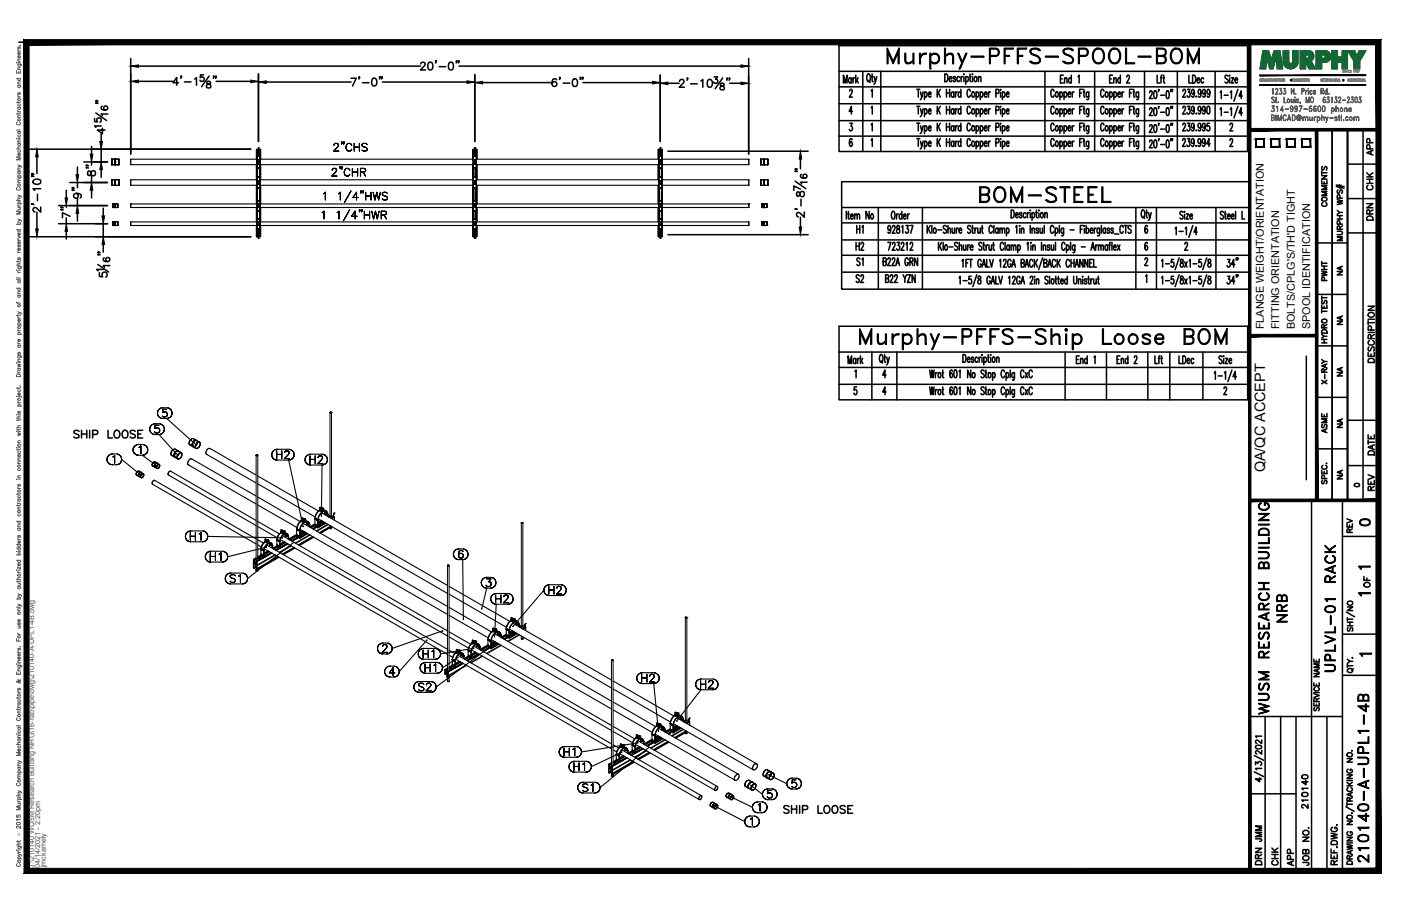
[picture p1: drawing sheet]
<svg xmlns="http://www.w3.org/2000/svg" width="432mm" height="279mm" viewBox="0 0 432 279" stroke-linecap="round" stroke-linejoin="round" font-family="sans-serif">
<defs><g id="words">
<g font-size="10.6">
<text x="272.3" y="22.6">Murphy-PFFS-SPOOL-BOM</text>
<text x="263.9" y="109">Murphy-PFFS-Ship Loose BOM</text>
</g>
<text font-size="8.4" x="300.9" y="63.5">BOM-STEEL</text>
<g font-size="6.6">
<text x="397.6" y="193" transform="rotate(-90 397.6 193)">NRB</text>
<text x="412.4" y="208.1" transform="rotate(-90 412.4 208.1)">UPLVL-01 RACK</text>
<text x="391.9" y="221.5" transform="rotate(-90 391.9 221.5)">WUSM RESEARCH BUILDING</text>
<text x="422.6" y="267.1" transform="rotate(-90 422.6 267.1)">210140-A-UPL1-4B</text>
</g>
<text font-size="5.7" x="262.5" y="78.3">H2</text>
<g font-size="5.3">
<text x="262.8" y="73">H1</text>
<text x="267.1" y="83.3" transform="rotate(-90 267.1 83.3)">S1</text>
<text x="262.8" y="88.2">S2</text>
<text x="21.5" y="136.2">SHIP LOOSE</text>
<text x="417.7" y="163.3">0</text>
<text x="240.2" y="251.9">SHIP LOOSE</text>
<text x="389.8" y="260.7" transform="rotate(-90 389.8 260.7)">JMM</text>
<text x="389.8" y="267.8" transform="rotate(-90 389.8 267.8)">DRN</text>
<text x="399.7" y="268.1" transform="rotate(-90 399.7 268.1)">APP</text>
</g>
<g font-size="4.9">
<text x="424" y="49" transform="rotate(-90 424 49)">APP</text>
<text x="424" y="59.6" transform="rotate(-90 424 59.6)">CHK</text>
<text x="409.9" y="64.9" transform="rotate(-90 409.9 64.9)">COMMENTS</text>
<text x="424" y="69.1" transform="rotate(-90 424 69.1)">DRN</text>
<text x="409.9" y="87.8" transform="rotate(-90 409.9 87.8)">PWHT</text>
<text x="424.4" y="112.9" transform="rotate(-90 424.4 112.9)">DESCRIPTION</text>
<text x="409.9" y="119.6" transform="rotate(-90 409.9 119.6)">X-RAY</text>
<text x="409.9" y="134.8" transform="rotate(-90 409.9 134.8)">ASME</text>
<text x="424.4" y="141.5" transform="rotate(-90 424.4 141.5)">DATE</text>
<text x="424.4" y="152.4" transform="rotate(-90 424.4 152.4)">REV</text>
<text x="417.7" y="165.5" transform="rotate(-90 417.7 165.5)">REV</text>
<text x="423" y="182.4" transform="rotate(-90 423 182.4)">OF</text>
<text x="403.9" y="250.5" transform="rotate(-90 403.9 250.5)">210140</text>
<text x="394.8" y="268.1" transform="rotate(-90 394.8 268.1)">CHK</text>
<text x="404.3" y="268.1" transform="rotate(-90 404.3 268.1)">JOB NO.</text>
</g>
<g font-size="4.4">
<text x="414.5" y="86.1" transform="rotate(-90 414.5 86.1)">NA</text>
<text x="414.5" y="101.2" transform="rotate(-90 414.5 101.2)">NA</text>
<text x="414.5" y="117.1" transform="rotate(-90 414.5 117.1)">NA</text>
<text x="414.5" y="133" transform="rotate(-90 414.5 133)">NA</text>
<text x="389.9" y="145.7" transform="rotate(-90 389.9 145.7)">QA/QC ACCEPT</text>
<text x="414.5" y="148.9" transform="rotate(-90 414.5 148.9)">NA</text>
</g>
<text font-size="4" x="416.3" y="151.3">0</text>
<g font-size="3.5">
<text x="417.3" y="176.7">1</text>
<text x="417.3" y="184.9">1</text>
<text x="417.7" y="203.6">1</text>
</g>
<g font-size="3.3">
<text x="389.5" y="101.5" transform="rotate(-90 389.5 101.5)">FLANGE WEIGHT/ORIENTATION</text>
<text x="394.3" y="101.5" transform="rotate(-90 394.3 101.5)">FITTING ORIENTATION</text>
<text x="399.1" y="101.5" transform="rotate(-90 399.1 101.5)">BOLTS/CPLG'S/TH'D TIGHT</text>
<text x="403.8" y="101.5" transform="rotate(-90 403.8 101.5)">SPOOL IDENTIFICATION</text>
</g>
<g font-size="2.2" fill="#545454">
<text x="10.5" y="267.5" transform="rotate(-90 10.5 267.5)">J:\210140 WUSM Research Building NRG\16-fab\pipe\dwg\210140-A-UPL1-4B.dwg</text>
<text x="12.4" y="267.5" transform="rotate(-90 12.4 267.5)">04/14/2021 - 2:20pm</text>
<text x="14.1" y="267.4" transform="rotate(-90 14.1 267.4)">jmckamely</text>
</g>
<text font-size="1.3" fill="#545454" x="6.3" y="257.9" transform="rotate(-90 6.3 257.9)">Ó</text>
</g></defs>
<!-- layer: AR-STL -->
<g fill="none" stroke="#000" stroke-width=".34">
<path d="M34.4 55.4h.1M34.4 55.5h.1M34.4 55.5v.2zM34.4 55.7v.2zM34.4 55.9v.2v-.2M34.4 56.1v.2v-.2M34.4 56.3v.2zM34.4 56.5v.3zM34.4 56.7v.2zM34.4 56.9v.2zM34.4 57h.1M34.4 57.1h.1"/>
<path d="M34.4 55.4h2.2v1.7h-2.2zM34.4 55.4h1.1v1.8h-1.1zM34.4 50.8h.1M34.4 49.1h.1M34.4 49.2v.1zM34.4 49.3v.2zM34.4 49.5v.2v-.2M34.4 49.7v.2v-.2M34.4 49.9v.3zM34.4 50.2v.2zM34.4 50.4v.2zM34.4 50.5v.2z"/>
<path d="M34.4 50.7h.1M34.4 50.7h2.2M34.4 49.9v-.8h2.2v.8M34.4 50.8h1.1M34.4 49.1h1.1M34.4 49.1v1.7M34.4 57.1v.1M35.5 55.4h.1M35.5 50.9h.1M35.5 57.1h.1M35.5 57h.1M35.5 56.9v-.2v.2"/>
<path d="M35.5 56.7v-.2v.2M35.5 56.5v-.2v.2M35.5 56.3v-.2v.2M35.5 56.1v-.2v.2M35.5 55.9v-.2v.2M35.5 55.7h.1M35.5 55.6h.1M35.5 55.5h.1M35.5 55.4v.2zM35.5 55.5v.2zM35.5 55.7v.2zM35.5 55.9v.2v-.2"/>
<path d="M35.5 56.1v.2v-.2M35.5 56.3v.2zM35.5 56.5v.3zM35.5 56.7v.2zM35.5 56.9v.2zM35.5 49.5v.4zM35.5 49.5v-.2v.2M35.5 49.3h.1M35.5 49.2h.1M35.5 49.1h.1M35.5 50.8h.1M35.5 50.7h.1"/>
<path d="M35.5 50.5v-.1v.1M35.5 50.4v-.2v.2M35.5 50.2v-.3v.3M35.5 49.2v.1zM35.5 49.3v.2zM35.5 49.5v.2v-.2M35.5 49.7v.2v-.2M35.5 49.9v.3zM35.5 50.2v.2zM35.5 50.4v.2zM35.5 50.5v.2zM35.5 49.9v-.2v.2"/>
<path d="M35.5 49.7v-.2v.2M35.5 49.1h1.1M35.5 50.8h1.1M35.5 49.1v1.7M35.5 57.1v.1M35.5 57.2h.1M35.5 55.4h1.1v1.8h-1.1zM36.6 57.1h.1M36.6 56.9v.2zM36.6 56.7v.2zM36.6 56.5v.3zM36.6 56.3v.2z"/>
<path d="M36.6 56.3v-.2v.2M36.6 56.1v-.2v.2M36.6 55.7v.2zM36.6 55.5v.2zM36.6 55.6h.1M36.6 55.5h.1M36.6 55.4h.1M36.6 49.1h.1M36.6 50.8h.1M36.6 50.7h.1M36.6 50.5v.2zM36.6 50.4v.2z"/>
<path d="M36.6 50.2v.2zM36.6 49.9v.3zM36.6 49.9v-.2v.2M36.6 49.7v-.2v.2M36.6 49.3v.2zM36.6 49.2v.1zM36.6 49.2h.1M36.6 49.1v1.7M36.6 57.1v.1M40.3 49.1v1.7h38.9M79.2 49.1h-38.9M79.2 55.4h-38.9v1.7h38.9"/>
<path d="M79.2 48.2h1zM79.2 49.5v.4zM79.2 49.1v.4zM79.2 48.7v.4zM79.2 48.4v.4zM79.2 48.2v.3zM79.2 48.2v.1M79.2 51.7h1M79.2 50v.4zM79.2 50.4v.4zM79.2 50.8v.4zM79.2 51.1v.4z"/>
<path d="M79.2 51.4v.3zM79.2 51.6v.1M79.2 49.9h1v.1h-1zM79.2 48.2h1M79.2 54.5h1zM79.2 55.8v.4zM79.2 55.4v.5zM79.2 55v.4zM79.2 54.8v.3zM79.2 54.6v.2zM79.2 54.5v.2M79.2 58l1 .1"/>
<path d="M79.2 56.4v.4zM79.2 56.7v.5zM79.2 57.1v.5zM79.2 57.5v.3zM79.2 57.8v.2zM79.2 57.9v.2M79.2 56.2h1v.2h-1zM79.2 54.6h1M79.2 58h1M79.2 48.2v1.7M79.2 50v1.7M79.2 54.6v1.6"/>
<path d="M79.2 56.4v1.6M79.5 49.9h.1M79.5 49.7v.2M79.5 50h.1M79.5 50.2h.1M79.5 49.7h.1M79.5 56.2v-.2l.1 .2M79.5 56v.2M79.5 56.4h.1M79.5 56.5h.1M79.5 56h.1M79.5 56.2h.1"/>
<path d="M79.5 50h.2M79.5 49.7h.3M79.5 49.9h.2M79.5 56.4h.2M79.5 56h.3M79.5 56.2h.2M79.7 49.4h.1M79.7 50.4h.1M79.7 55.8h.1M79.7 56.8h.1M79.6 50l-.1 .2M79.6 49.7h.1"/>
<path d="M79.6 50.2h.1M79.6 49.9h.1M79.6 50l.2 .2h-.2l.2-.2M79.6 49.9h.2M79.6 56.4l-.1 .1M79.6 56h.1M79.6 56.5h.1M79.6 56.2h.1M79.6 56.4l.2 .1h-.2l.2-.1M79.6 56.2l.2-.2v.2M79.6 50h.1M79.6 56.4h.1"/>
<path d="M79.7 50.2h.1M79.7 50.4h.1zM79.7 49.4h.1zM79.7 56.5h.1M79.7 56.8h.1zM79.7 55.8h.1zM79.7 50h.1M79.7 49.7h.1M79.7 49.9h.1M79.7 56.4h.1M79.7 56h.1M79.7 56.2h.1"/>
<path d="M79.8 50.2h.1M79.8 49.7h.1M79.8 56.5h.1M79.8 56h.1M79.7 50h.2M79.7 49.9h.2M79.7 56.4h.2M79.7 56.2h.2M79.8 49.4h.1M79.8 50h.1M79.8 49.9h.1M79.8 50l.1 .2"/>
<path d="M79.8 55.8h.1M79.8 56.4h.1M79.8 56.2h.1M79.8 56.4l.1 .1M79.8 49.4h-.3v1h.3M79.8 55.8h-.3v1h.3M79.8 49.4v1M79.8 55.8v1M79.9 49.7l-.1 .2M79.9 50h.1M79.9 50.2h.1M79.9 49.7h.1"/>
<path d="M79.9 49.9h.1M79.9 56l-.1 .2M79.9 56.4h.1M79.9 56.5h.1M79.9 56h.1M79.9 56.2h.1M80.2 49.9h-1h1M80.2 48.2h-1M80.2 49.9h-1l1 .1M80.2 49.5v.4zM80.2 49.1v.4zM80.2 48.7v.4z"/>
<path d="M80.2 48.4v.4zM80.2 48.2v.3zM80.2 48.2v.1M80.2 50v.4zM80.2 50.4v.4zM80.2 50.8v.4zM80.2 51.1v.4zM80.2 51.4v.3zM80.2 51.6v.1M80.2 56.2h-1l1 .1M80.2 54.5l-1 .1M80.2 56.3h-1l1 .1"/>
<path d="M80.2 55.8v.4zM80.2 55.4v.5zM80.2 55v.4zM80.2 54.8v.3zM80.2 54.6v.2zM80.2 54.5v.2M80.2 56.4v.4zM80.2 56.7v.5zM80.2 57.1v.5zM80.2 57.5v.3zM80.2 57.8v.2zM80.2 57.9v.2"/>
<path d="M80.2 49.1h65.7M80.2 50.8h65.7M80.2 55.4h65.7M80.2 57.1h65.7M80.2 48.2v3.5M80.2 54.5v3.6M99.7 59.8l.2-.2-.2 .2M99.9 59.6l.4-.3-.4 .3M100.3 59.3v2.4v-2.4M102.3 54.3h1.6h-1.6M102.4 52.5h.1M102.4 52.4l.1-.3-.1 .3"/>
<path d="M102.5 52.1h.1M102.6 52.1l.2-.2-.2 .2M102.8 46.6h1.6h-1.6M102.8 51.9h.5h-.5M102.9 44.8h.1M102.9 44.6l.2-.2-.2 .2M103.1 44.4h.1M103.2 44.3l.2-.1-.2 .1M103.3 51.9l.2 .2-.2-.2M103.4 44.2h.4h-.4M103.4 53.2l-1.1 1.1 1.1-1.1M103.5 52.1h.1"/>
<path d="M103.6 52.8l-.2 .4 .2-.4M103.6 52.1l.1 .3-.1-.3M103.7 52.4l-.1 .4zM103.8 44.2l.3 .1-.3-.1M104 45.5l-1.2 1.1 1.2-1.1M104.1 44.3l.1 .1-.1-.1M104.2 45.1l-.2 .4 .2-.4M104.2 44.4l.1 .2-.1-.2M104.3 44.6l-.1 .5zM104.3 59.8l.2-.2-.2 .2M104.5 59.6l.4-.3-.4 .3M104.6 51.6l.2-.1-.2 .1"/>
<path d="M104.8 51.7l-.2-.1 .2 .1M104.8 52.1h.1M104.8 51.5v.2zM104.9 59.3v2.4v-2.4M104.9 51.6l-.1 .5zM105.2 43.9h.1M105.3 44h.1M105.3 44.3h.1M105.3 43.8v.2zM105.3 51.6l.1-.1-.1 .1M105.4 43.9l-.1 .4zM105.4 51.7l-.1-.1 .1 .1"/>
<path d="M105.4 52.1h.1M105.4 51.5v.2zM105.6 51.6l-.2 .5zM105.9 43.9h.1M106 44h.1M106 44.3h.1M106 43.8v.2zM106.1 43.9l-.1 .4zM106.1 52.8v.6v-.6M106.1 53.4l.1 .3-.1-.3M106.2 52.5l-.1 .3 .1-.3M106.2 53.7l.1 .3-.1-.3"/>
<path d="M106.3 52.3l-.1 .2 .1-.2M106.3 54l.3 .2-.3-.2M106.6 52.1l-.3 .2 .3-.2M106.6 54.2l.2 .1-.2-.1M106.7 45.1v.6v-.6M106.7 45.7l.1 .3-.1-.3M106.8 44.8l-.1 .3 .1-.3M106.8 46l.1 .3-.1-.3M106.8 51.9l-.2 .2 .2-.2M106.8 54.3h.5h-.5M106.9 44.6l-.1 .2 .1-.2M106.9 46.3l.2 .2-.2-.2"/>
<path d="M107.1 44.3l-.2 .3 .2-.3M107.1 46.5l.3 .1-.3-.1M107.3 51.9h-.5h.5M107.3 54.3l.2-.1-.2 .1M107.4 44.2l-.3 .1 .3-.1M107.4 46.6h.4h-.4M107.5 52.1l-.2-.2 .2 .2M107.5 54.2l.2-.2-.2 .2M107.7 52.3l-.2-.2 .2 .2M107.7 54l.1-.3-.1 .3M107.8 44.2h-.4h.4M107.8 46.6l.3-.1-.3 .1"/>
<path d="M107.8 52.5l-.1-.2 .1 .2M108.1 44.3l-.3-.1 .3 .1M108.1 46.5l.2-.2-.2 .2M108.2 58.9l-2 3.6 2-3.6M108.3 44.6l-.2-.3 .2 .3M108.3 46.3l.1-.3-.1 .3M108.4 44.8l-.1-.2 .1 .2M108.6 51.9v2.4v-2.4M108.6 53.1h1.6h-1.6M109.2 44.2v2.4v-2.4M109.2 45.4h1.6h-1.6M109.9 59.3l-1.1 1.6 1.1-1.6"/>
<path d="M109.9 59.3v2.4v-2.4M110.2 51.9v2.4v-2.4M110.8 44.2v2.4v-2.4M111.1 51.9v2.4v-2.4h1zM111.2 59h.1M111.2 59.1h.1M111.2 59.4h.1M111.2 58.9v.2zM111.4 59l-.2 .4zM111.6 44.6v.2v-.2M111.6 44.8l.1 .2-.1-.2M111.7 45h.1"/>
<path d="M111.8 44.3l-.2 .3 .2-.3M111.8 46.5l-.2-.2 .2 .2M111.8 45.1l.2 .1-.2-.1M111.8 59h.1M111.9 53.1l.8 1.2-.8-1.2M112 59.1l-.2-.1 .2 .1M112 59.4l-.2 .1 .2-.1M112 58.9v.2zM112 45.2l.7 .3-.7-.3M112 59v.4zM112.1 44.2l-.3 .1 .3-.1M112.1 46.6l-.3-.1 .3 .1"/>
<path d="M112.1 53.1h-1h1M112.1 51.9l.4 .2-.4-.2M112.5 52.9l-.4 .2 .4-.2M112.5 52.1h.1M112.6 44.2h-.5h.5M112.6 46.6h-.5h.5M112.6 52.8l-.1 .1 .1-.1M112.6 52.1l.1 .3-.1-.3M112.7 45.5l.2 .1-.2-.1M112.7 52.4l-.1 .4zM112.7 59.3v2.4v-2.4M112.9 44.3l-.3-.1 .3 .1"/>
<path d="M112.9 46.5l-.3 .1 .3-.1M112.9 45.6h.1M113 45.7l.1 .2-.1-.2M113.1 44.6l-.2-.3 .2 .3M113.1 46.3l-.2 .2 .2-.2M113.1 45.9v.4v-.4M114.3 59.3v2.4v-2.4M115 59.3l.6 2.4-.6-2.4M116.1 59.3l-.5 2.4 .5-2.4 .6 2.4zM117.2 59.3l-.5 2.4 .5-2.4M117.8 59.6v.3v-.3M117.8 59.9l.2 .2-.2-.2"/>
<path d="M118.1 59.4l-.3 .2 .3-.2M118.4 59.3l-.3 .1 .3-.1M118.9 59.3h-.5h.5M119.2 59.4l-.3-.1 .3 .1M119.4 59.6l-.2-.2 .2 .2M145.9 48.2h.9zM145.9 49.5v.4zM145.9 49.1v.4zM145.9 48.7v.4zM145.9 48.4v.4zM145.9 48.2v.3zM145.9 48.2v.1"/>
<path d="M145.9 51.7h.9M145.9 50v.4zM145.9 50.4v.4zM145.9 50.8v.4zM145.9 51.1v.4zM145.9 51.4v.3zM145.9 51.6v.1M145.9 49.9h.9v.1h-.9zM145.9 48.2h.9M145.9 54.5h.9zM145.9 55.8v.4zM145.9 55.4v.5z"/>
<path d="M145.9 55v.4zM145.9 54.8v.3zM145.9 54.6v.2zM145.9 54.5v.2M145.9 58l.9 .1M145.9 56.4v.4zM145.9 56.7v.5zM145.9 57.1v.5zM145.9 57.5v.3zM145.9 57.8v.2zM145.9 57.9v.2M145.9 56.2h.9v.2h-.9z"/>
<path d="M145.9 54.6h.9M145.9 58h.9M145.9 48.2v1.7M145.9 50v1.7M145.9 54.6v1.6M145.9 56.4v1.6M146.2 49.9h.1M146.2 49.7v.2M146.2 50h.1M146.2 50.2h.1M146.2 49.7h.1M146.2 56.2v-.2v.2"/>
<path d="M146.2 56v.2M146.2 56.4h.1M146.2 56.5h.1M146.2 56h.1M146.2 56.2h.1M146.2 50h.3M146.2 49.7h.3M146.2 49.9h.3M146.2 56.4h.3M146.2 56h.3M146.2 56.2h.3M146.2 49.4h.2z"/>
<path d="M146.2 50.4h.2zM146.2 55.8h.2zM146.2 56.8h.2zM146.4 50.4h.1M146.4 49.4h.1M146.4 56.8h.1M146.4 55.8h.1M146.2 56.2l.3-.2v.2M146.3 49.7h.1M146.3 50h.1M146.4 50.2h.1M146.3 49.9h.1"/>
<path d="M146.3 56h.1M146.3 56.4h.1M146.4 56.5h.1M146.3 56.2h.1M146.3 50.2h.1M146.3 56.5h.1M146.4 50.4h-.2h.2M146.4 49.4h-.2h.2M146.4 50h.1M146.4 49.7h.1M146.4 49.9h.1M146.4 56.8h-.2h.2"/>
<path d="M146.4 55.8h-.2h.2M146.4 56.4h.1M146.4 56h.1M146.4 56.2h.1M146.5 50l-.3 .2M146.5 49.4h.1M146.5 50h.1M146.5 49.7h.1M146.5 49.9h.1M146.5 50v.2M146.5 50.4h.1M146.5 56.4l-.3 .1"/>
<path d="M146.5 55.8h.1M146.5 56.4h.1M146.5 56h.1M146.5 56.2h.1M146.5 56.4v.1M146.5 56.8h.1M146.5 49.4h-.3v1h.3M146.5 50.2h.1M146.5 55.8h-.3v1h.3M146.5 56.5h.1M146.5 49.4v1M146.5 55.8v1"/>
<path d="M146.5 49.7v.2M146.5 56v.2M146.8 49.9h-.9h.9M146.8 48.2h-.9M146.8 49.9h-.9l.9 .1M146.8 49.5v.4zM146.8 49.1v.4zM146.8 48.7v.4zM146.8 48.4v.4zM146.8 48.2v.3zM146.8 48.2v.1M146.8 50v.4z"/>
<path d="M146.8 50.4v.4zM146.8 50.8v.4zM146.8 51.1v.4zM146.8 51.4v.3zM146.8 51.6v.1M146.8 56.2h-.9l.9 .1M146.8 54.5l-.9 .1M146.8 56.3h-.9l.9 .1M146.8 55.8v.4zM146.8 55.4v.5zM146.8 55v.4zM146.8 54.8v.3z"/>
<path d="M146.8 54.6v.2zM146.8 54.5v.2M146.8 56.4v.4zM146.8 56.7v.5zM146.8 57.1v.5zM146.8 57.5v.3zM146.8 57.8v.2zM146.8 57.9v.2M146.8 49.1h56.2M146.8 50.8h56.2M146.8 55.4h56.2M146.8 57.1h56.2"/>
<path d="M146.8 48.2v3.5M146.8 54.5v3.6M203 48.2h1zM203 49.5v.4zM203 49.1v.4zM203 48.7v.4zM203 48.4v.4zM203 48.2v.3zM203 48.2v.1M203 51.7h1M203 50v.4zM203 50.4v.4z"/>
<path d="M203 50.8v.4zM203 51.1v.4zM203 51.4v.3zM203 51.6v.1M203 49.9h1v.1h-1zM203 48.2h1M203 54.5h1zM203 55.8v.4zM203 55.4v.5zM203 55v.4zM203 54.8v.3zM203 54.6v.2z"/>
<path d="M203 54.5v.2M203 58l1 .1M203 56.4v.4zM203 56.7v.5zM203 57.1v.5zM203 57.5v.3zM203 57.8v.2zM203 57.9v.2M203 56.2h1v.2h-1zM203 54.6h1M203 58h1M203 48.2v1.7"/>
<path d="M203 50v1.7M203 54.6v1.6M203 56.4v1.6M203.3 50h.1M203.3 49.7h.1M203.3 49.9h.1M203.3 49.7v.2M203.3 56.4h.1M203.3 56h.1M203.3 56.2v-.2l.1 .2M203.3 56v.2M203.4 50.2h.1"/>
<path d="M203.4 49.9h.1M203.4 50h.1M203.4 49.7h.1M203.4 50.4h.1zM203.4 49.4h.1zM203.4 56.5h.1M203.4 56.2h.1M203.4 56.4h.1M203.4 56h.1M203.4 56.8h.1zM203.4 55.8h.1zM203.4 50h.3"/>
<path d="M203.4 49.9h.3M203.4 56.4h.3M203.4 56.2h.3M203.4 50l-.1 .2M203.5 50.4h.1M203.5 49.4h.1M203.4 50l.2 .2h-.2l.2-.2M203.4 49.9h.2M203.4 56.4l-.1 .1M203.5 56.8h.1M203.5 55.8h.1M203.4 56.4l.2 .1h-.2l.2-.1"/>
<path d="M203.4 56.2l.2-.2v.2M203.4 49.7h.3M203.4 56h.3M203.5 50.2h.1M203.5 56.5h.1M203.5 50.4h-.1h.1M203.5 49.4h-.1h.1M203.6 50.4h.1M203.6 49.4h.1M203.5 49.9h.1M203.5 49.7h.1M203.5 56.8h-.1h.1"/>
<path d="M203.5 55.8h-.1h.1M203.6 56.8h.1M203.6 55.8h.1M203.5 56.2h.1M203.5 56h.1M203.6 50h.1M203.6 49.7h.1M203.6 50.2h.1M203.6 56.4h.1M203.6 56h.1M203.6 56.5h.1M203.6 49.9h.1"/>
<path d="M203.6 50l.1 .2M203.7 50.2h.1M203.6 56.2h.1M203.6 56.4l.1 .1M203.7 56.5h.1M203.7 49.4h-.3v1h.3M203.7 49.4h.1M203.7 50h.1M203.7 49.7h.1M203.7 49.9h.1M203.7 55.8h-.3v1h.3M203.7 55.8h.1"/>
<path d="M203.7 56.4h.1M203.7 56h.1M203.7 56.2h.1M203.7 49.4v1M203.7 55.8v1M203.7 49.7l-.1 .2M203.7 56l-.1 .2M204 49.1h26.8v1.7h-26.8M204 55.4h26.8v1.7M204 49.9h-1h1M204 48.2h-1M204 49.9h-1l1 .1"/>
<path d="M204 49.5v.4zM204 49.1v.4zM204 48.7v.4zM204 48.4v.4zM204 48.2v.3zM204 48.2v.1M204 50v.4zM204 50.4v.4zM204 50.8v.4zM204 51.1v.4zM204 51.4v.3zM204 51.6v.1"/>
<path d="M204 56.2h-1l1 .1M204 54.5l-1 .1M204 56.3h-1l1 .1M204 55.8v.4zM204 55.4v.5zM204 55v.4zM204 54.8v.3zM204 54.6v.2zM204 54.5v.2M204 56.4v.4zM204 56.7v.5zM204 57.1v.5z"/>
<path d="M204 57.5v.3zM204 57.8v.2zM204 57.9v.2M204 48.2v3.5M204 54.5v3.6M230.8 57.1h-26.8M234.5 50.8h.1M234.5 49.1h.1M234.5 49.2v.1zM234.5 49.3v.2zM234.5 49.5v.2v-.2M234.5 49.7v.2v-.2"/>
<path d="M234.5 49.9v.3zM234.5 50.2v.2zM234.5 50.4v.2zM234.5 50.5v.2zM234.5 50.7h.1M234.5 50.7h2.1M234.5 49.9v-.8h2.1v.8M234.5 50.8h1.1M234.5 49.1h1.1M234.5 55.4h.1M234.5 55.5h.1M234.5 55.5v.2z"/>
<path d="M234.5 55.7v.2zM234.5 55.9v.2v-.2M234.5 56.1v.2v-.2M234.5 56.3v.2zM234.5 56.5v.3zM234.5 56.7v.2zM234.5 56.9v.2zM234.5 57h.1M234.5 57.1h.1M234.5 55.4h2.1v1.7h-2.1zM234.5 55.4h1.1v1.8h-1.1zM234.5 49.1v1.7"/>
<path d="M234.5 57.1v.1M235.5 55.4h.1M235.5 49.7l.1 .2zM235.5 49.5l.1 .2zM235.5 49.2h.1M235.5 49.1h.1M235.5 50.7h.1M235.5 50.5h.1M235.5 50.4l.1 .1zM235.5 50.8l.1 .1M235.6 50.8h.1M235.6 49.1h.1"/>
<path d="M235.6 49.2v.1zM235.6 49.3v.2zM235.6 49.5v.2v-.2M235.6 49.7v.2v-.2M235.6 49.9v.3zM235.6 50.2v.2zM235.6 50.4v.2zM235.6 50.5v.2zM235.6 50.7h.1M235.6 49.9v-.2v.2M235.6 49.7v-.2v.2M235.6 49.2h.1"/>
<path d="M235.6 49.1h1M235.6 50.8h1M235.6 55.4v.2zM235.6 55.5v.2zM235.6 55.7v.2zM235.6 55.9v.2v-.2M235.6 56.1v.2v-.2M235.6 56.3v.2zM235.6 56.5v.3zM235.6 56.7v.2zM235.6 56.9v.2zM235.6 57.1h.1"/>
<path d="M235.6 55.4h.1M235.6 57.2h.1M235.6 56.3v-.2v.2M235.6 56.1v-.2v.2M235.6 55.5h.1M235.6 55.4h1v1.8h-1zM235.6 57h.1M235.6 56.9v-.2v.2M235.6 56.7v-.2v.2M235.6 56.5v-.2v.2M235.6 55.9v-.2v.2M235.6 55.7h.1"/>
<path d="M235.6 55.6h.1M235.6 49.1v1.8M235.6 57.1v.1M235.6 50.9h-.1M236.6 49.1h.1M236.6 50.8h.1M236.6 50.7h.1M236.6 50.5v.2zM236.6 50.4v.2zM236.6 50.2v.2zM236.6 49.9v.3zM236.6 49.9v-.2v.2"/>
<path d="M236.6 49.7v-.2v.2M236.6 49.3v.2zM236.6 49.2v.1zM236.6 49.2h.1M236.6 57.1h.1M236.6 56.9v.2zM236.6 56.7v.2zM236.6 56.5v.3zM236.6 56.3v.2zM236.6 56.3v-.2v.2M236.6 56.1v-.2v.2M236.6 55.7v.2z"/>
<path d="M236.6 55.5v.2zM236.6 55.6h.1M236.6 55.5h.1M236.6 55.4h.1M236.6 49.1v1.7M236.6 57.1v.1M34.7 64h.1M34.7 62.9h.1M34.7 63h.1M34.7 63.1h.1M34.7 63.3v.1v-.1M34.7 63.4h.1"/>
<path d="M34.7 63.6h.1M34.7 63.7h.1M34.7 63.8h.1M34.7 63.9h.1M34.7 63.4v-.5h1.6v.5M34.7 62.9h.8M34.7 68.4h.1M34.7 68.5h.1M34.7 68.6v.1zM34.7 68.7v.2zM34.7 68.8v.2zM34.7 69h.1"/>
<path d="M34.7 69.1v.2zM34.7 69.2h.1M34.7 69.4h.1M34.7 69.5h.1M34.7 68.4v1.1h1.6M34.7 68.4h.8v1.1h-.8zM34.7 64h.8M34.7 62.9v1.1M35.5 68.3v.2v-.2M35.5 69.5h.1M35.5 69.4h.1M35.5 69.2h.1"/>
<path d="M35.5 69.1h.1M35.5 69h.1M35.5 68.9h.1M35.5 68.7h.1M35.5 68.6h.1M35.5 68.5h.1M35.5 64h.1M35.5 62.9h.1M35.5 63h.1M35.5 63.1h.1M35.5 63.3v.1v-.1M35.5 63.4h.1"/>
<path d="M35.5 63.6h.1M35.5 63.7h.1M35.5 63.8h.1M35.5 63.9h.1M35.5 63.4v-.1v.1M35.5 63.3h.1M35.5 62.9h.8M35.5 62.9v1.1h.8v-1.1M35.5 68.4h.1M35.5 68.6v.1zM35.5 68.7v.2zM35.5 68.8v.2z"/>
<path d="M35.5 69.1v.2zM35.5 69.3h.1M35.5 68.4v.1M35.5 69.5h.8M35.5 62.9v1.1M35.5 68.4v1.1M36.3 63.4v.6h-1.6M36.3 62.9h.1M36.3 63.9h.1M36.3 63.8h.1M36.3 63.7h.1M36.3 63.6h.1"/>
<path d="M36.3 63.4v-.1v.1M36.3 63.3h.1M36.3 63.1h.1M36.3 63h.1M36.3 68.4l-1.6 .1M36.3 68.4l-.8 .1M36.3 69.5h.1M36.3 69.4h.1M36.3 69.1v.2zM36.3 69.1h.1M36.3 68.8v.2zM36.3 68.7v.2z"/>
<path d="M36.3 68.6v.1zM36.3 68.6h.1M36.3 68.5h.1M36.3 68.4v.1M36.3 68.4v1.1M40.3 64h38.9M40.3 69.5h38.9M40.3 68.4v1.1M79.2 68.4l-38.9 .1M79.2 67.5h1zM79.2 68.9v-.3v.3M79.2 68.2v.4z"/>
<path d="M79.2 67.9v.4zM79.2 67.7v.3zM79.2 67.5v.2zM79.2 67.5h.1M79.2 70.5h1M79.2 69.1v.3v-.3M79.2 69.4v.4zM79.2 69.7v.4zM79.2 70v.3zM79.2 70.2v.3zM79.2 70.5h.1M79.2 70.4v.1"/>
<path d="M79.2 68.9h1v.2h-1zM79.2 67.5h1M79.2 61.9h1zM79.2 63v.4zM79.2 62.7v.4zM79.2 62.3v.4zM79.2 62.1v.3zM79.2 62v.2zM79.2 61.9v.1M79.2 64.9l1 .1M79.2 63.5v.3v-.3M79.2 63.8v.4z"/>
<path d="M79.2 64.2v.3zM79.2 64.5v.3zM79.2 64.7v.2zM79.2 64.9h.1M79.2 64.9v.1M79.2 63.4h1v.1h-1zM79.2 62h1M79.2 64.9h1M79.2 62.9h-38.9v1.1M79.2 62v1.4M79.2 63.5v1.4M79.2 67.5v1.4"/>
<path d="M79.2 69.1v1.4M79.5 68.9v-.2l.1 .2M79.5 68.7v.2M79.5 69.2h.1M79.5 69.1h.1M79.5 68.7h.1M79.5 68.9h.1M79.5 63.4v-.2l.1 .2M79.5 63.2v.2M79.5 63.7h.1M79.5 63.5h.1M79.5 63.2h.1"/>
<path d="M79.5 63.4h.1M79.5 69.1h.2M79.5 68.7h.3M79.5 68.9h.2M79.5 63.5h.2M79.5 63.2h.3M79.5 63.4h.2M79.5 68.5v1M79.7 68.5h.1M79.7 69.5h.1M79.5 62.9v1M79.7 62.9h.1"/>
<path d="M79.7 63.9h.1M79.5 62.9v.5M79.5 63.5v.4M79.5 68.5v.4M79.5 69.1v.4M79.5 69.5h.3M79.5 68.5h.3M79.5 63.9h.3M79.5 62.9h.3M79.6 69.1l-.1 .1M79.6 68.7h.1M79.6 69.2h.1"/>
<path d="M79.6 68.9h.1M79.6 69.1l.2 .1h-.2l.2-.1M79.6 68.9l.2-.2v.2M79.6 63.5l-.1 .2M79.6 63.2h.1M79.6 63.7h.1M79.6 63.4h.1M79.6 63.5h.2M79.6 63.4l.2-.2v.2M79.6 69.1h.1M79.6 63.5h.1M79.7 69.2h.1"/>
<path d="M79.7 69.5h.1zM79.7 68.5h.1zM79.7 63.7h.1M79.7 63.9h.1zM79.7 62.9h.1zM79.7 69.1h.1M79.7 68.7h.1M79.7 68.9h.1M79.7 63.5h.1M79.7 63.2h.1M79.7 63.4h.1M79.8 69.2h.1"/>
<path d="M79.8 68.7h.1M79.8 63.7h.1M79.8 63.2h.1M79.7 69.1h.2M79.7 68.9h.2M79.7 63.5h.2M79.7 63.4h.2M79.8 68.5h.1M79.8 69.1h.1M79.8 68.9h.1M79.8 69.1l.1 .1M79.8 62.9h.1"/>
<path d="M79.8 63.5h.1M79.8 63.4h.1M79.8 63.5l.1 .2M79.9 69.2h.1M79.8 69.5v-1v1M79.9 63.7h.1M79.8 63.9v-1v1M79.9 68.7l-.1 .2M79.9 69.1h.1M79.9 68.7h.1M79.9 68.9h.1M79.9 63.2l-.1 .2"/>
<path d="M79.9 63.5h.1M79.9 63.2h.1M79.9 63.4h.1M80.2 68.9h-1l1 .1M80.2 67.5h-1M80.2 69h-1l1 .1M80.2 68.9v-.3v.3M80.2 68.2v.4zM80.2 67.9v.4zM80.2 67.7v.3zM80.2 67.5v.2zM80.2 67.5h.1"/>
<path d="M80.2 69.1v.3v-.3M80.2 69.4v.4zM80.2 69.7v.4zM80.2 70v.3zM80.2 70.2v.3zM80.2 70.4v.1M80.2 63.4h-1h1M80.2 61.9l-1 .1M80.2 63.4h-1l1 .1M80.2 63v.4zM80.2 62.7v.4zM80.2 62.3v.4z"/>
<path d="M80.2 62.1v.3zM80.2 62v.2zM80.2 62h.1M80.2 61.9v.1M80.2 63.5v.3v-.3M80.2 63.8v.4zM80.2 64.2v.3zM80.2 64.5v.3zM80.2 64.7v.2zM80.2 64.9v.1M80.2 64h65.7M80.2 62.9h65.7"/>
<path d="M80.2 69.5h65.7M80.2 68.4h65.7M80.2 61.9v3.1M80.2 67.5v3M99.3 65.6l.2-.1-.2 .1M99.5 65.5l.4-.4-.4 .4M99.9 65.1v2.4v-2.4M103.9 65.6l.2-.1-.2 .1M104.1 65.5l.4-.4-.4 .4M104.5 65.1v2.4v-2.4M107.8 64.7l-2.1 3.6 2.1-3.6M108.3 66.7h1.8h-1.8"/>
<path d="M108.8 60.9h1.7h-1.7M109.5 65.1l-1.2 1.6 1.2-1.6M109.5 65.1v2.4v-2.4M110.7 64.8h.1M110.8 64.9h.1M110.8 65.2h.1M110.8 64.7v.2zM110.9 64.8l-.1 .4zM111.4 64.8h.1M111.5 64.9h.1M111.5 65.2h.1M111.5 64.7v.2z"/>
<path d="M111.6 64.8l-.1 .4zM112.3 65.1v2.4v-2.4M112.3 66.3h1.6h-1.6M112.7 60.4h1.6h-1.6M113.9 65.1v2.4v-2.4M114.6 65.1l.5 2.4-.5-2.4M115.7 65.1l-.6 2.4 .6-2.4 .6 2.4zM116.8 65.1l-.5 2.4 .5-2.4M117.5 65.1v2.4v-2.4h1.1zM118 60.1h.1M118.1 61.6l-.3-.3 .3 .3M118.1 60.2l.2 .1-.2-.1"/>
<path d="M118.3 60.3l.7 .3-.7-.3M118.3 66.3l.8 1.2-.8-1.2M118.4 61.7l-.3-.1 .3 .1M118.6 66.3h-1.1h1.1M118.6 65.1l.3 .1-.3-.1M118.9 61.7h-.5h.5M118.9 66.2l-.3 .1 .3-.1M118.9 65.2h.1M119 60.6h.2h-.2M119 66h.1M119 65.3l.1 .3-.1-.3M119.1 65.6l-.1 .4z"/>
<path d="M119.2 61.6l-.3 .1 .3-.1M119.2 60.6l.1 .2-.1-.2M119.3 60.8l.1 .2-.1-.2M119.4 61.3l-.2 .3 .2-.3M119.4 61v.3v-.3M145.9 67.5h.9zM145.9 68.9v-.3v.3M145.9 68.2v.4zM145.9 67.9v.4zM145.9 67.7v.3zM145.9 67.5v.2zM145.9 67.5h.1"/>
<path d="M145.9 70.5h.9M145.9 69.1v.3v-.3M145.9 69.4v.4zM145.9 69.7v.4zM145.9 70v.3zM145.9 70.2v.3zM145.9 70.5h.1M145.9 70.4v.1M145.9 68.9h.9v.2h-.9zM145.9 67.5h.9M145.9 61.9h.9zM145.9 63v.4z"/>
<path d="M145.9 62.7v.4zM145.9 62.3v.4zM145.9 62.1v.3zM145.9 62v.2zM145.9 61.9v.1M145.9 64.9l.9 .1M145.9 63.5v.3v-.3M145.9 63.8v.4zM145.9 64.2v.3zM145.9 64.5v.3zM145.9 64.7v.2zM145.9 64.9h.1"/>
<path d="M145.9 64.9v.1M145.9 63.4h.9v.1h-.9zM145.9 62h.9M145.9 64.9h.9M145.9 62v1.4M145.9 63.5v1.4M145.9 67.5v1.4M145.9 69.1v1.4M146.2 68.9v-.2v.2M146.2 68.7v.2M146.2 69.2h.1M146.2 69.1h.1"/>
<path d="M146.2 68.7h.1M146.2 68.9h.1M146.2 63.4v-.2v.2M146.2 63.2v.2M146.2 63.7h.1M146.2 63.5h.1M146.2 63.2h.1M146.2 63.4h.1M146.2 69.1h.3M146.2 68.7h.3M146.2 68.9h.3M146.2 63.5h.3"/>
<path d="M146.2 63.2h.3M146.2 63.4h.3M146.2 68.5v1h.2h-.2M146.2 68.5h.2zM146.2 69.5h.2zM146.2 62.9v1h.2h-.2M146.2 62.9h.2zM146.2 63.9h.2zM146.2 69.5h.3M146.2 68.5h.3M146.2 63.9h.3M146.2 62.9h.3"/>
<path d="M146.2 62.9v.5M146.2 63.5v.4M146.2 68.5v.4M146.2 69.1v.4M146.4 69.5h.1M146.4 68.5h.1M146.2 68.9l.3-.2v.2M146.4 63.9h.1M146.4 62.9h.1M146.2 63.4l.3-.2v.2M146.3 68.7h.1M146.3 69.1h.1"/>
<path d="M146.4 69.2h.1M146.3 68.9h.1M146.3 63.2h.1M146.3 63.5h.1M146.4 63.7h.1M146.3 63.4h.1M146.3 69.2h.1M146.3 63.7h.1M146.4 69.5h-.2h.2M146.4 68.5h-.2h.2M146.4 69.1h.1M146.4 68.7h.1"/>
<path d="M146.4 68.9h.1M146.4 63.9h-.2h.2M146.4 62.9h-.2h.2M146.4 63.5h.1M146.4 63.2h.1M146.4 63.4h.1M146.5 69.1l-.3 .1M146.5 68.5h.1M146.5 69.1h.1M146.5 68.7h.1M146.5 68.9h.1M146.5 69.1v.1"/>
<path d="M146.5 69.5h.1M146.5 63.5l-.3 .2M146.5 62.9h.1M146.5 63.5h.1M146.5 63.2h.1M146.5 63.4h.1M146.5 63.5v.2M146.5 63.9h.1M146.5 69.2h.1M146.5 69.5v-1v1M146.5 63.7h.1M146.5 63.9v-1v1"/>
<path d="M146.5 68.7v.2M146.5 63.2v.2M146.8 68.9h-.9l.9 .1M146.8 67.5h-.9M146.8 69h-.9l.9 .1M146.8 68.9v-.3v.3M146.8 68.2v.4zM146.8 67.9v.4zM146.8 67.7v.3zM146.8 67.5v.2zM146.8 67.5h.1M146.8 69.1v.3v-.3"/>
<path d="M146.8 69.4v.4zM146.8 69.7v.4zM146.8 70v.3zM146.8 70.2v.3zM146.8 70.4v.1M146.8 63.4h-.9h.9M146.8 61.9l-.9 .1M146.8 63.4h-.9l.9 .1M146.8 63v.4zM146.8 62.7v.4zM146.8 62.3v.4zM146.8 62.1v.3z"/>
<path d="M146.8 62v.2zM146.8 62h.1M146.8 61.9v.1M146.8 63.5v.3v-.3M146.8 63.8v.4zM146.8 64.2v.3zM146.8 64.5v.3zM146.8 64.7v.2zM146.8 64.9v.1M146.8 64h56.2M146.8 62.9h56.2M146.8 69.5h56.2"/>
<path d="M146.8 68.4h56.2M146.8 61.9v3.1M146.8 67.5v3M203 67.5h1zM203 68.9v-.3v.3M203 68.2v.4zM203 67.9v.4zM203 67.7v.3zM203 67.5v.2zM203 67.5h.1M203 70.5h1M203 69.1v.3v-.3"/>
<path d="M203 69.4v.4zM203 69.7v.4zM203 70v.3zM203 70.2v.3zM203 70.5h.1M203 70.4v.1M203 68.9h1v.2h-1zM203 67.5h1M203 61.9h1zM203 63v.4zM203 62.7v.4zM203 62.3v.4z"/>
<path d="M203 62.1v.3zM203 62v.2zM203 61.9v.1M203 64.9l1 .1M203 63.5v.3v-.3M203 63.8v.4zM203 64.2v.3zM203 64.5v.3zM203 64.7v.2zM203 64.9h.1M203 64.9v.1M203 63.4h1v.1h-1z"/>
<path d="M203 62h1M203 64.9h1M203 62v1.4M203 63.5v1.4M203 67.5v1.4M203 69.1v1.4M203.3 68.7h.1M203.3 68.9h.1M203.3 68.9v-.2l.1 .2M203.3 68.7v.2M203.3 63.2h.1M203.3 63.4h.1"/>
<path d="M203.3 63.4v-.2l.1 .2M203.3 63.2v.2M203.3 69.1h.4M203.3 68.9h.4M203.3 63.5h.4M203.3 63.4h.4M203.4 69.2h.1M203.4 69.1h.1M203.4 68.7h.1M203.4 68.9h.1M203.4 69.5h.1zM203.4 68.5h.1z"/>
<path d="M203.4 69.1v.4M203.4 63.7h.1M203.4 63.5h.1M203.4 63.2h.1M203.4 63.4h.1M203.4 63.9h.1zM203.4 62.9h.1zM203.4 63.5v.4M203.4 69.1l-.1 .1M203.4 68.5v.4M203.5 69.5h.1M203.5 68.5h.1"/>
<path d="M203.4 69.1l.2 .1h-.2l.2-.1M203.4 68.9l.2-.2v.2M203.4 63.5l-.1 .2M203.4 62.9v.5M203.5 63.9h.1M203.5 62.9h.1M203.4 63.5h.2M203.4 63.4l.2-.2v.2M203.4 68.7h.3M203.4 63.2h.3M203.5 69.2h.1M203.5 63.7h.1"/>
<path d="M203.5 69.5h-.1h.1M203.5 68.5h-.1h.1M203.6 69.5h.1M203.6 68.5h.1M203.5 68.9h.1M203.5 68.7h.1M203.5 63.9h-.1h.1M203.5 62.9h-.1h.1M203.6 63.9h.1M203.6 62.9h.1M203.5 63.4h.1M203.5 63.2h.1"/>
<path d="M203.6 69.1h.1M203.6 68.7h.1M203.6 69.2h.1M203.6 63.5h.1M203.6 63.2h.1M203.6 63.7h.1M203.6 68.9h.1M203.6 69.1l.1 .1M203.7 69.2h.1M203.6 63.4h.1M203.6 63.5l.1 .2M203.7 63.7h.1"/>
<path d="M203.7 68.5h-.3v1h.3M203.7 68.5h.1M203.7 69.5v-1v1M203.7 69.1h.1M203.7 68.7h.1M203.7 68.9h.1M203.7 62.9h-.3v1h.3M203.7 62.9h.1M203.7 63.9v-1v1M203.7 63.5h.1M203.7 63.2h.1M203.7 63.4h.1"/>
<path d="M203.7 68.7l-.1 .2M203.7 63.2l-.1 .2M204 62.9l26.8 .1M204 68.9h-1l1 .1M204 67.5h-1M204 69h-1l1 .1M204 68.9v-.3v.3M204 68.2v.4zM204 67.9v.4zM204 67.7v.3zM204 67.5v.2zM204 67.5h.1"/>
<path d="M204 69.1v.3v-.3M204 69.4v.4zM204 69.7v.4zM204 70v.3zM204 70.2v.3zM204 70.4v.1M204 63.4h-1h1M204 61.9l-1 .1M204 63.4h-1l1 .1M204 63v.4zM204 62.7v.4zM204 62.3v.4z"/>
<path d="M204 62.1v.3zM204 62v.2zM204 62h.1M204 61.9v.1M204 63.5v.3v-.3M204 63.8v.4zM204 64.2v.3zM204 64.5v.3zM204 64.7v.2zM204 64.9v.1M204 68.4h26.8v1.1M204 61.9v3.1"/>
<path d="M204 67.5v3M230.8 64h-26.8M230.8 69.5h-26.8M230.8 62.9v1.1M234.8 68.4h.1M234.8 68.5h.1M234.8 68.6v.1zM234.8 68.7v.2zM234.8 68.8v.2zM234.8 69h.1M234.8 69.1v.2zM234.8 69.2h.1"/>
<path d="M234.8 69.4h.1M234.8 69.5h.1M234.8 68.4v1.1h1.5M234.8 68.4h.7v1.1h-.7zM234.8 64h.1M234.8 62.9h.1M234.8 63h.1M234.8 63.1h.1M234.8 63.3v.1v-.1M234.8 63.4h.1M234.8 63.6h.1M234.8 63.7h.1"/>
<path d="M234.8 63.8h.1M234.8 63.9h.1M234.8 63.4v-.5h1.5v.5M234.8 62.9h.8M234.8 62.9v1.1M234.8 64h.8M235.5 68.3v.2l.1-.2M235.5 68.4h.1M235.5 68.5h.1M235.5 68.6v.1zM235.5 68.7v.2zM235.5 68.8v.2z"/>
<path d="M235.5 69h.1M235.5 69.1v.2zM235.5 69.3h.1M235.5 69.4h.1M235.5 69.5h.1M235.5 68.4v.1M235.5 69.1h.1M235.5 68.6h.1M235.5 69.5h.8M235.6 64h.1M235.5 62.9h.1M235.5 63.9h.1"/>
<path d="M235.5 63.8h.1M235.5 63.7h.1M235.5 63.6h.1M235.5 63.4v-.1v.1M235.5 63.3h.1M235.5 63.1h.1M235.5 63h.1M235.5 62.9h.8M235.5 62.9v1.1h.8v-1.1M235.5 69.2h.1M235.5 68.9h.1M235.5 68.7h.1"/>
<path d="M235.5 68.4v1.1M235.6 62.9h.1M235.6 63h.1M235.6 63.1h.1M235.6 63.3v.1v-.1M235.6 63.4h.1M235.6 63.6h.1M235.6 63.7h.1M235.6 63.8h.1M235.6 63.9h.1M235.6 62.9v1.1M236.3 68.4l-1.5 .1"/>
<path d="M236.3 68.4l-.8 .1M236.3 69.5h.1M236.3 69.4h.1M236.3 69.1v.2zM236.3 69.1h.1M236.3 68.8v.2zM236.3 68.7v.2zM236.3 68.6v.1zM236.3 68.6h.1M236.3 68.5h.1M236.3 68.4v.1M236.3 63.4v.6h-1.5"/>
<path d="M236.3 62.9h.1M236.3 63.9h.1M236.3 63.8h.1M236.3 63.7h.1M236.3 63.6h.1M236.3 63.4v-.1v.1M236.3 63.3h.1M236.3 63.1h.1M236.3 63h.1M236.3 68.4v1.1M34.7 140l-.6 .1 .6-.1M34.7 140h1.1"/>
<path d="M41 138.8l.1 .5-.1-.5M41.1 138.2l-.1 .6 .1-.6M41.1 139.3l.2 .4-.2-.4M41.3 137.7l-.2 .5 .2-.5M41.3 139.7l.4 .4-.4-.4M43.4 137.5v2.4v-2.4M45.2 139.7l.3-.4-.3 .4M45.5 138.2l-.3-.5 .3 .5M45.5 139.3v-.5v.5M45.5 138.8v-.6v.6M46.5 133.3l.3 .4-.3-.4M46.8 131l-.3 .3 .3-.3"/>
<path d="M46.8 133.7l.5 .2-.5-.2M47.3 130.8l-.5 .2 .5-.2M47.3 133.9l.5 .1-.5-.1M47.7 133.3l-.1-.2 .1 .2M47.7 132.2h.1M47.8 130.7l-.5 .1 .5-.1M47.8 131.1l-.1 1.1 .1-1.1M47.8 133.4h.1M47.8 132.1l.4-.2-.4 .2M47.8 134h1.2M47.8 130.7h1.2M48.2 133.5l-.4-.1 .4 .1"/>
<path d="M48.2 131.9h.3h-.3M48.5 133.5h-.3h.3M48.5 131.9l.4 .2-.4-.2M48.5 127.4l.1 .5-.1-.5M48.6 126.9l-.1 .5 .1-.5M48.6 127.9l.2 .5-.2-.5M48.8 126.4l-.2 .5 .2-.5M48.8 128.4l.4 .4-.4-.4M48.9 133.4l-.4 .1 .4-.1M48.9 132.1l.2 .2-.2-.2M49 131.1h-1.2h1.2M49 134l.5-.1-.5 .1"/>
<path d="M49 134l5.3 5.9M49.1 133.2l-.2 .2 .2-.2M49.1 132.3l.1 .3-.1-.3M49.2 132.6l-.1 .6zM49.2 126.1l-.4 .3 .4-.3M49.2 128.8l.5 .2-.5-.2M49.5 130.8l-.5-.1 .5 .1M49.5 133.9l.5-.2-.5 .2M49.7 125.8l-.5 .3 .5-.3M49.7 129l.5 .1-.5-.1M50 131l-.5-.2 .5 .2M50 133.7l.4-.4-.4 .4"/>
<path d="M50.1 128.4l-.1-.3 .1 .3M50.1 127.2l.1-.1-.1 .1M50.2 125.8h-.5h.5M50.2 129.1h1.2M50.2 125.8h1.2M50.2 126.2l-.1 1 .1-1M50.2 128.5h.1M50.2 127.1l.4-.1-.4 .1M50.4 131.3l-.4-.3 .4 .3M50.4 133.3l.2-.4-.2 .4M50.6 131.8l-.2-.5 .2 .5M50.6 132.9l.1-.6-.1 .6"/>
<path d="M50.6 128.6l-.4-.1 .4 .1M50.6 127h.3h-.3M50.7 132.3l-.1-.5 .1 .5M50.9 128.6h-.3h.3M50.9 127l.4 .1-.4-.1M51.3 128.5l-.4 .1 .4-.1M51.3 127.1l.2 .3-.2-.3M51.3 126.2h-1.1h1.1M51.4 129.1l.5-.1-.5 .1M51.4 129.1l8.5 7.6M51.5 128.3l-.2 .2 .2-.2M51.5 127.4l.1 .3-.1-.3"/>
<path d="M51.6 127.7l-.1 .6zM51.9 125.8h-.5h.5M51.9 129l.5-.2-.5 .2M52.4 126.1l-.5-.3 .5 .3M52.4 128.8l.3-.4-.3 .4M52.7 139.7l.1-.3-.1 .3M52.7 139.7l.1 .6M52.7 126.4l-.3-.3 .3 .3M52.7 128.4l.2-.5-.2 .5M52.8 139.4l.1-.2-.1 .2M52.9 126.9l-.2-.5 .2 .5M52.9 127.9l.1-.5-.1 .5"/>
<path d="M53 127.4l-.1-.5 .1 .5M53.7 140v.8M53.7 140l-.1 .2M53.8 139.7l-.1 .3M53.9 139.7l-.2 .3M54 138.6l1.9 1-.8 .3M54 138.5l-.5 .1-.6 .6 .3-.5M54 138.5l.9 .6-.1-.1M54 138.5l.1 .1M54.4 139.2l.2-.1zM54.4 139.2l-.5 .5M54.4 139.2l-.2 .1"/>
<path d="M54.8 139.1h-.2h.2M54.8 139l-1 .7M54.8 139l-.4 .2M54.8 139l.1 .1M54.8 139.1h.1M54.9 139.1h.1M54.9 139.1l1 .5a1.21 1.21 0 0 0-1.1 1.9l-2-1.2M54.9 139.1l.2 .1M55.1 139.9l-.2 .4zM55.1 139.9l-.2 .5M55.1 139.9l-.3 .4M55.9 139.6l.1 1"/>
<path d="M56 139.7v.9M58.3 136.4l.1 .7 2 1.1-.2-.5 .1-.4M58.4 136.2v.9l1 .6-.1-.3 1.1 .9-.3-.5 .3-.8M58.5 137.2l.2 .1M58.9 135.5l-.4 .4M59.1 137.2l.1 .1M59.3 137v-.3v.3M59.3 136.7v.9M59.3 137.6l.2 .1M59.4 137.7l.2 .1M59.5 136.5l-.2 .2 .2-.2M59.5 136.5l-.2 .2"/>
<path d="M59.5 137.7l.1 .1M59.6 135.3l1.9 1.1-.6 .1M59.6 136.2l-.1 .3 .1-.2M59.6 136.2l-.2 .3M59.6 135.3l1 .5-.2-.1M59.6 135.3h-.6l-.6 .9M59.6 135.3l.1 .1M59.8 136l-.2 .2M59.8 136l-.3 .5M60 135.9l-.2 .1M60.4 135.8l-.6 .2M60.4 137.3l-.2 .1 .2-.1"/>
<path d="M60.4 135.8h-.2h.2M60.4 137.3l-.2 .1M60.4 135.8l.1 .1M60.4 138.2l.3 .1M60.4 135.7l-.4 .2M60.4 137l-.1 .3M60.4 135.7l.2 .1M60.5 137.1l-.1 .2 .1-.2M60.5 135.9l-.1-.1 .1 .1M60.5 137.1l-.1 .2M60.6 135.8l.9 .5-.6 .1M60.6 135.8l.1 .1"/>
<path d="M60.7 136.7l-.2 .4zM60.7 136.8l-.5 .7M60.7 136.7l-.2 .4M60.7 136.6l-.3 .4M60.7 136.6v.2M60.8 136.6l-.1 .2M60.9 136.4l-.2 .2M61.5 136.4a1.28 1.28 0 0 1-.8 1.9M61.5 136.3a1.38 1.38 0 0 1-.8 2M64.7 138.3l.1 .1M83.8 139.7v.5v-.5M84.1 139.3l-.3 .4 .3-.4"/>
<path d="M84.4 138.9l-.3 .4 .3-.4M84.9 138.6l-.5 .3 .5-.3M85.3 139.1v2.3v-2.3M85.4 138.5l-.5 .1 .5-.1M85.4 138.5h3.6M86.9 139.1v2.3v-2.3M87.7 139.6h.1M87.7 139.5l.2-.2-.2 .2M87.9 139.3l.1-.2-.1 .2M88 139.1h.2h-.2M88.2 139.1h.5h-.5M88.7 139.1h.2h-.2"/>
<path d="M88.9 139.1l.1 .2-.1-.2M89 139.9l-.2 .4 .2-.4M89 139.3l.1 .2-.1-.2M89.1 139.5l-.1 .4zM89.5 138.6l-.5-.1 .5 .1M89.9 138.9l-.4-.3 .4 .3M90.3 139.3l-.4-.4 .4 .4M90.6 139.7l-.3-.4 .3 .4M33 141.7v.5v-.5M33 141.2v.5v-.5M33 142.2l.3 .4-.3-.4M33.3 140.7l-.3 .5 .3-.5"/>
<path d="M33.3 142.6l.4 .4-.4-.4M33.7 140.3l-.4 .4 .4-.4M33.7 143l.4 .2-.4-.2M34.1 140.1l-.4 .2 .4-.2M34.1 143.2l.6 .1-.6-.1M34.7 143.3h1.1M34.8 140.9l.2-.1-.2 .1M35 140.8l.3-.3-.3 .3M35.3 140.5v2.4v-2.4M35.8 143.3l.6-.1-.6 .1M36.4 140.1l-.6-.1 .6 .1M36.4 143.2l.4-.2-.4 .2"/>
<path d="M36.8 140.3l-.4-.2 .4 .2M36.8 143l.4-.4-.4 .4M37.2 140.7l-.4-.4 .4 .4M37.2 142.6l.2-.4-.2 .4M37.4 141.2l-.2-.5 .2 .5M37.4 142.2l.1-.5-.1 .5M37.5 141.7l-.1-.5 .1 .5 5.6 4.5M41.7 140.1l.5 .2-.5-.2M42 146.2v-.2v.2M42 146.3h.1M42.1 145.7l-.1 .3zM42.1 146.5l-.1-.2 .7 .5"/>
<path d="M42.1 146.5l1.4 .8-.2-.3 .2-.5M42.1 145.7l.1-.1-.1 .1M42.1 146.5h.1M42.2 140.3l.5 .1-.5-.1M42.7 146.4v.2v-.2M42.7 146.8v-.2v.2M42.7 146.4v.4M42.7 146.8h.1M42.7 140.4h1.2M42.7 146.2v.2M42.7 146.2l.1 .7M42.7 146.2v.6"/>
<path d="M42.7 146.8l.1 .1M42.8 146.1l.1-.1-.1 .1M42.8 146.1l-.1 .1M42.8 146.9l.1 .1M42.8 145.3l-.6 .3 .2-.2M42.8 145.3l.7 .4h-.2M42.8 145.3l.1 .1M42.9 145.4l1.3 .7h-.2M42.9 146l-.1 .1M42.9 146l-.2 .2M43 145.8h.1M43 145.8l-.1 .2"/>
<path d="M43.3 145.7h.1M43.2 145.7l-.2 .1M43.3 145.7l-.3 .1M43.4 145.7h.1M43.5 147.3h.1M43.5 146.5h.1M43.5 145.7h.1M43.5 145.7l.7 .4h-.4M43.5 145.7v.1M43.5 147.3h.2M43.5 146.4v.1M43.6 146.3l-.3 .5 .2 .5-.8-.5"/>
<path d="M43.7 146h.1M43.8 146.1l-.4 .5M43.8 146.1l-.1 .1M43.9 140.4l.5-.1-.5 .1M43.9 140.4l4.1 3M44 147.2l-.3 .1M44.2 146.1l.2 .3-.4 .8M44.2 146.2l.1 .4-.3 .6M44.4 140.3l.5-.2-.5 .2M44.9 140.1l.3-.4-.3 .4M46.9 143.5h.1M46.9 143.2v.2v-.2"/>
<path d="M46.9 143.5l.7 .5M46.9 143l.1-.1-.1 .3M46.9 143.5l1.4 .9M47 142.9l.1-.2-.1 .2M47 149.3h.1M47.6 143.9v-.2l.1 .3M47.6 143.6v.3M47.6 143.9v.1M47.6 144l.7 .4M47.6 143.4v.2M47.7 143.4v.6M47.7 143.4l-.1 .3v-.1"/>
<path d="M47.7 144l.1 .1M47.7 143.2l.1-.1-.1 .3M47.7 143.2l-.1 .2M47.7 148.2h.1M47.7 142.4l-.6 .3 .3-.2M47.7 142.5l1.4 .8-.2-.1M47.7 142.4l.6 .4M47.7 142.5l.1 .1M47.7 142.4l.1 .1M47.8 143.1l-.1 .3M47.9 143h.1M47.9 143l-.2 .2"/>
<path d="M48.1 142.9l.2-.1zM48.3 143.8v.6M48.3 142.8v.1M48.3 142.8l-.4 .2M48.4 144.5l.5-.2zM48.4 143.7l-.1 .1M48.5 142.9l-.6 .1M48.5 143.5l-.1 .2M48.5 142.9l.6 .3-.3 .1M48.5 142.9h.1M48.5 143.5l-.2 .3M48.8 143.3l-.3 .2"/>
<path d="M49.1 144l-.2 .3M49.1 143.3h.1M49.1 143.2l.1 .1M49.1 143.3l.1 .4M49.2 143.3v.4M49.2 143.7l-.1 .3M51.9 146.5h.1M52.6 145.3l.1 .1M52.8 140.3l1 .7-.1-.1M52.9 140.4l.1 .1M53.6 140.2v.3M53.6 140.7l.1 .2"/>
<path d="M53.7 140.2l-.1 .5M53.7 140.7v.1M53.7 140.8l.2 .2M53.8 141h.1M53.8 141h.2M54.6 140.5v.8l.2 .2-1.1-.6M54.8 140.6l-.2 .1 .2-.1M54.8 140.6l-.2 .1M54.9 140.3l-.1 .3 .1-.3M54.9 140.4l-.1 .2M55 140.1l-.2 .5 .1-.2M55.5 141.3l-.7 .2"/>
<path d="M56 140.6l-.5 .7M58.1 143.4a1.21 1.21 0 0 1 1-1.9l19.8 11.5M58.1 143.4l20.8 12M58.1 143.4h.1M59.1 141.5l.2 .2M63.7 140.1l.1 .1M78.9 146.5l-14.2-8.2a1.23 1.23 0 0 0-1 1.8l15.2 8.9M79.4 149.2l17.7 10.2M79.4 146.8l18.8 10.8M79.4 155.7l12.1 7M79.4 153.3l13.1 7.6M83.8 140.2v.5v-.5"/>
<path d="M83.8 140.7l.3 .5-.3-.5M84.1 141.2l.3 .4-.3-.4M84.4 141.6l.5 .2-.5-.2M84.9 141.8l.5 .1-.5-.1M85.3 140.2h1.6h-1.6M85.4 141.9h3.6M87.7 141.4h1.5h-1.5M88.8 140.3l-1.1 1.1 1.1-1.1M89 141.9l.5-.1-.5 .1M89 141.9l4.4 20.4M89.5 141.8l.4-.2-.4 .2M89.9 141.6l.4-.4-.4 .4"/>
<path d="M90.3 141.2l.3-.5-.3 .5M90.6 140.7l.1-.5-.1 .5M90.7 140.2l-.1-.5 .1 .5M92.9 159.8l1 .4zM92.9 159.8v.6M93.8 159.9v.1M93.8 159.9l-.1 .1M93.8 159.9l.2 .2M94 141.8l.1 .5-.1-.5M94.1 141.2l-.1 .6 .1-.6M94.1 142.3l.2 .4-.2-.4M94.3 140.8l-.2 .4 .2-.4"/>
<path d="M94.3 142.7l.4 .4-.4-.4M94.7 140.4l-.4 .4 .4-.4M94.7 143.1l.5 .2-.5-.2M95.2 140.2l-.5 .2 .5-.2M95.2 143.3l.5 .1-.5-.1M95.5 140.6v2.3v-2.3M95.5 141.7h1.6h-1.6M95.7 140.1l-.5 .1 .5-.1M95.7 143.4h3.6M95.7 140.1h3.6M97.1 159.9l.9 .5zM97.1 159.9l.9 .5v1.8"/>
<path d="M97.1 140.6v2.3v-2.3M97.9 142.9h1.6h-1.6M98 141.1h.1M98 141l.2-.2-.2 .2M98 160l39.9 23M98.2 140.8l.1-.1-.1 .1M98.2 157.6l-.7 .8-.4 1.1v.5l.8 .5M98.3 140.7l.2-.1-.2 .1M98.5 157.3l-.3 .3M98.5 140.6h.5h-.5M98.5 157.2l.1 .3M98.5 157.2h.2"/>
<path d="M98.5 156.5l1 .5zM98.5 157.5l-.9 1-.5 1.4M98.5 156.5v.7l.2 .2M98.5 157.5h.2M98.6 157.5h.1M98.7 157.2v.3M98.7 157.2v.1M98.7 157.2v-.8l.9 .5-.1 .9M98.7 157.1l.1 .1M98.7 157.2h.1M98.7 157.1h.1M98.7 157.3h.1"/>
<path d="M98.7 157h.1M98.7 157.4v.1M98.7 157.5h.1M98.8 157l-.1 .1M98.8 157.1h.1M98.8 157.3v.1M98.8 157v.1M98.8 157h.1M98.8 157.5l.7 .3M98.8 157.2h.1M98.9 156.9l.1 .1h-.2M98.9 156.9v.1"/>
<path d="M98.9 157.4h.1M98.9 157h.1M98.9 157.4v.1M98.9 157.2v.1M98.9 156.9l.2 .2M98.9 157.3l-.1 .1M98.9 157.1h.1M98.9 157.1l.1 .3M98.9 157.2h.1M98.9 157.1v.1M98.9 157.3h.1M99 157.3h.1"/>
<path d="M99 140.6l.2 .1-.2-.1M99 157.4l-.1 .1M99 157h.1M99 157.3v.1M99 157.3l-.1 .2M99 157.1h.1M99 141.8l-1.1 1.1 1.1-1.1M99 157l.1 .3M99 157.2l.2 .1M99.1 158.1l-.9 1.4-.2 .9M99.1 157.1v.1M99.1 157.2h.1"/>
<path d="M99.1 157.2v.1M99.1 158.1l38.8 22.4M99.1 156.8l-.6 .4M99.1 156.9h.1M99.2 156.7l-.2 .1M99.2 156.7l.1 .2-.3-.1v.3M99.2 157.2v.1M99.2 140.7l.1 .1-.1-.1M99.2 157.2h.1M99.2 157.3h.1M99.2 156.7v.1M99.2 156.9v.1"/>
<path d="M99.2 156.9v.4M99.2 157h.1M99.2 157.2l.1 .1M99.2 156.9l.1 .1M99.2 156.8h.1M99.3 157v.2zM99.3 143.4l.5-.1-.5 .1M99.3 143.4l-.3 15.7M99.3 157.3h-.1M99.3 156.8v.1M99.3 141.5l-.3 .3 .3-.3M99.3 140.8l.1 .2-.1-.2"/>
<path d="M99.3 156.7v.1M99.4 141l-.1 .5zM99.4 157v.8l-1 1.1-.5 1.6M99.4 156.7h-.1M99.4 157.1l-.7 .4M99.5 157.8l-.4 .3M99.5 156.7h-.2M99.5 156.7h.1M99.5 156.7l.1 .3M99.6 157h.1M99.6 156.9v.8l-.6-.3M99.6 157.1l1 .5h-.3"/>
<path d="M99.8 140.2l-.5-.1 .5 .1M99.8 143.3l.4-.2-.4 .2M100 157.7l.1 .5M100.1 157.7v.5l.9 .5-.9-.5 .9 .5-.9-.5 .9 .5-.9-.5v.5M100.2 140.4l-.4-.2 .4 .2M100.2 143.1l.4-.4-.4 .4M100.3 157.6l.2 .2h-1M100.3 157.6l-.7 .1M100.5 157.8l.5 .9M100.6 157.6l.5 1.1-.9-.6M100.6 140.8l-.4-.4 .4 .4M100.6 142.7l.3-.4-.3 .4"/>
<path d="M100.9 141.2l-.3-.4 .3 .4M100.9 142.3v-.5v.5M100.9 141.8v-.6v.6M101 158.7l.1 .6M101 158.7v.5M57.1 165.4l.1 .5-.1-.5M57.2 164.9l-.1 .5 .1-.5M57.2 165.9l.2 .5-.2-.5M57.4 164.5l-.2 .4 .2-.4M57.4 166.4l.4 .4-.4-.4M57.8 164.1l-.4 .4 .4-.4M57.8 166.8l.5 .2-.5-.2"/>
<path d="M58.3 163.8l-.5 .3 .5-.3M58.3 167l.5 .1-.5-.1M58.7 164.2v2.4v-2.4M58.7 165.4h1.5h-1.5M58.8 163.7l-.5 .1 .5-.1M58.8 167.1h3.6M58.8 163.7h3.6M60.2 164.2v2.4v-2.4M61.4 164.7l.2-.1-.2 .1M61.6 164.6l.4-.4-.4 .4M62 164.2v2.4v-2.4M62.4 167.1l.5-.1-.5 .1"/>
<path d="M62.9 163.8l-.5-.1 .5 .1M62.9 167l.5-.2-.5 .2M63.3 171.7l.1 .5-.1-.5M63.4 171.1l-.1 .6 .1-.6M63.4 172.2l.2 .5-.2-.5M63.4 164.1l-.5-.3 .5 .3M63.4 166.8l.3-.4-.3 .4M63.6 170.7l-.2 .4 .2-.4M63.6 172.7l.4 .3-.4-.3M63.7 164.5l-.3-.4 .3 .4M63.7 166.4l.3-.5-.3 .5M64 170.3l-.4 .4 .4-.4"/>
<path d="M64 173l.4 .3-.4-.3M64 164.9l-.3-.4 .3 .4M64 165.9v-.5v.5M64 165.4v-.5v.5l23 .4M64.4 170.1l-.4 .2 .4-.2M64.4 173.3h.5h-.5M64.8 170.5v2.4v-2.4M64.8 171.6h1.6h-1.6M64.9 170l-.5 .1 .5-.1M64.9 173.3h3.6M64.9 170h3.6M66.4 170.5v2.4v-2.4"/>
<path d="M67.5 170.9l.3-.1-.3 .1M67.8 170.8l.3-.3-.3 .3M68.1 170.5v2.4v-2.4M68.5 173.3h.5h-.5M69 170.1l-.5-.1 .5 .1M69 173.3l.5-.3-.5 .3M69.4 178.4l.1 .5-.1-.5M69.5 170.3l-.5-.2 .5 .2M69.5 173l.4-.3-.4 .3M69.5 177.9l-.1 .5 .1-.5M69.5 178.9l.3 .5-.3-.5M69.8 177.4l-.3 .5 .3-.5"/>
<path d="M69.8 179.4l.3 .4-.3-.4M69.9 170.7l-.4-.4 .4 .4M69.9 172.7l.2-.5-.2 .5M70.1 171.1l-.2-.4 .2 .4M70.1 172.2l.1-.5-.1 .5M70.1 177.1l-.3 .3 .3-.3M70.1 179.8l.5 .2-.5-.2M70.2 171.7l-.1-.6 .1 .6M70.6 176.8l-.5 .3 .5-.3M70.6 180l.5 .1-.5-.1M70.9 177.6v.2v-.2M70.9 177.8l.2 .2-.2-.2"/>
<path d="M71.1 176.7l-.5 .1 .5-.1M71.1 178h.1M71.1 176.7h3.6M71.1 177.3l-.2 .3 .2-.3M71.1 179.5l-.2-.2 .2 .2M71.1 178.1l.3 .2-.3-.2M71.4 178.3l.7 .2-.7-.2M71.5 177.2l-.4 .1 .4-.1M71.5 179.6l-.4-.1 .4 .1M72 177.2h-.5h.5M72 179.6h-.5h.5M72.1 178.5l.2 .1-.2-.1"/>
<path d="M72.3 177.3l-.3-.1 .3 .1M72.3 179.5l-.3 .1 .3-.1M72.3 178.6h.1M72.4 178.7l.1 .2-.1-.2M72.5 177.6l-.2-.3 .2 .3M72.5 179.3l-.2 .2 .2-.2M72.5 178.9v.4v-.4M73.6 177.7l.2-.1-.2 .1M73.8 177.6l.3-.4-.3 .4M74.1 177.2v2.4v-2.4M75.2 176.8l-.5-.1 .5 .1M75.2 180l.4-.2-.4 .2"/>
<path d="M75.6 177.1l-.4-.3 .4 .3M75.6 179.8l.4-.4-.4 .4M76 177.4l-.4-.3 .4 .3M76 179.4l.2-.5-.2 .5M76.2 177.9l-.2-.5 .2 .5M76.2 178.9l.1-.5-.1 .5M78.9 160.5l-26.3-15.2a.78 .78 0 0 0-.7 1.2l27 15.6M78.9 166.2l-31.2-18a.78 .78 0 0 0-.7 1.1l31.9 18.5M79.4 162.4l6.1 3.4M79.4 160.8l6.7 3.9M79.4 168l1.1 .7M79.4 166.5l1.8 1"/>
<path d="M80.4 170.8l.9 .6v.6l-.9-.5zM80.4 170.8v-1.4l.9 .5v1.5M80.5 169.3l.9 .5zM80.5 170.8l.9 .5v.5M80.5 169.3l.9 .5v1.5M81.3 169.9h.1M81.5 169.2l56.4 32.6M81.6 167.1l-.8 .9-.3 .9-.1 .5 .9 .5M81.6 167v.1M81.6 167.1l-.8 1-.3 1.2M81.6 167.1l.2 .2M81.7 166.3l.9 .4z"/>
<path d="M81.7 168.6l-.4 1.3M81.7 166.3v.6M81.7 166.9l-.1 .1M81.7 166.9l.1 .1M81.7 167.2l.1 .1M81.8 166.9l.1-.7 .8 .5-.1 .9M81.8 167.3h.1M81.8 167v.3M81.8 166.9l.1 .2-.2-.2M81.8 167l.1 .2M81.9 166.9l.3 .3M81.9 166.9h.1"/>
<path d="M81.9 166.8v.1M81.9 167v.1M81.9 167.2h.1M81.9 167.2v.1M81.9 166.8h.1M81.9 166.8l.1 .1M81.9 167.1v.1M81.9 167.2l.7 .4M82 166.9h.1M82 166.7l.2 .1h-.3M82 167l.2 .2h-.3M82 166.7v.1"/>
<path d="M82.1 166.9h.1M82.1 166.9l.1 .3M82.1 166.7v.1M82.1 167h.1M82.1 168.7h.1M82.1 167.1l-.1 .1M82.1 168.7l-11.9 3M82.2 168l55.7 32.2M82.2 166.7l-.2 .1M82.2 167.1l-.1 .1M82.2 167.1h.1M82.2 166.6l-.1 .2"/>
<path d="M82.2 166.8v.1M82.2 166.9h.1M82.2 166.8l.1 .2M82.2 166.7h.1M82.2 166.6l-.1 .1M82.2 166.6h.3M82.2 167l.1 .1M82.2 166.9v.1M82.2 167.1v.1M82.2 166.6l.1 .1M82.3 166.6l-.7 .4M82.3 166.7h.1"/>
<path d="M82.3 166.9v.2M82.3 167h.1M82.4 166.7h.1M82.4 166.7l.1 .2h-.3M82.4 166.7v.1M82.4 166.9h.1M82.4 166.9l-.1 .1M82.5 166.9l-.1 .1M82.5 166.8v.8l-.6 .5-.5 1.7M82.5 166.4l.2 .3M82.5 166.4v.1M82.5 166.9l-.6 .4"/>
<path d="M82.6 167.6l-.6 .6M82.7 166.8h.1M82.7 166.7v.8l-.7-.3M82.7 166.9l.9 .6h-.9M82.7 166.7v.1M82.8 170l-1.4 .8M82.9 170l-1.5 .9M83 167.5l-.4 .1M83 167.5v.4M83.1 167.5l-.1 .4 .9 .4-.9-.4 .9 .4-.9-.4 .9 .4-.9-.4v.7M83.3 167.4l.3 .1h-.3M83.3 167.5h-.3"/>
<path d="M83.6 167.5l.3 .8M83.6 167.5l.4 .8-.9-.5M83.7 170.5l-2.3 1.3-.9-.5M83.8 170.5l-2.5 1.5M83.9 168.3l.1 .8M83.9 168.3v.8M85.3 168l.9 .5v.6l-.9-.5zM85.3 168v-1.5l.9 .5v1.5M85.4 166.5l.8 .5M85.4 166.5l.9 .5zM85.4 168l.9 .5v.5M85.4 166.5l.9 .5v1.5"/>
<path d="M86.4 166.4l51.5 29.7M86.6 164.3h.1M86.6 164.3l-.9 .9-.4 1.3M86.6 164.2v.1M86.6 163.4l1 .5zM86.6 165.7l-.4 1.3M86.6 164.4l-.8 .9-.4 1.2M86.6 163.4v.7M86.6 164.3v.1M86.6 164.1l.1 .1M86.6 164.4l.2 .1M86.6 165.8l-.4 1.2"/>
<path d="M86.6 164.4l.1 .1M86.6 164.1l.2 .2M86.7 164.1l.1-.7 .9 .4-.1 1M86.7 164.2v.3M86.7 164.2h.1M86.8 164.2v.1M86.8 164.2h.1M86.8 163.9h.1M86.8 164.3v.1M86.8 164.4v.1M86.8 164h.1M86.9 164l-.1 .3-.1-.2"/>
<path d="M86.9 163.9v.1M86.9 164.3h.1M86.9 164.4l.7 .4M86.9 163.9v.2M86.9 164.1h.1M86.9 164v.1M86.9 163.9h.1M86.9 163.9h.2h-.2M86.9 164.2l.2 .1h-.2M86.9 164h.1M86.9 164.3v.1M86.9 164.2h.1"/>
<path d="M86.9 164.3l.1 .1M86.9 164.2l.2 .1M87 164v.1M87 163.9h.1M87 164l.1 .3M87 164.1h.1M87 163.9l-.1 .1M87 164.2h.1M87 163.9l.1 .1M87.1 165.2l50.8 29.3M87.1 164.2l-.1 .2M87.1 164.2v.1"/>
<path d="M87.1 163.9v.1M87.1 164.2l.1 .1M87.1 163.8h.1M87.1 164l.1 .1M87.1 163.9l.1 .3M87.1 163.9l.1 .1M87.2 163.8h.2l-.4 .1M87.2 164.2h.1M87.2 164v.1M87.2 164.1h.1M87.2 164.1v.1M87.2 163.8h.1"/>
<path d="M87.2 164.3h-.1M87.2 163.8l-.6 .3M87.2 163.9h.1M87.2 164l-.1 .1M87.3 163.9h.1M87.3 163.9l.2 .1-.7 .5M87.3 164.1v.1M87.4 164l-.1 .2M87.4 163.8h.1M87.4 164.1l-.1 .1M87.4 163.6h.1M87.4 163.6l.3 .1"/>
<path d="M87.5 163.9v.8l-.9 1M87.6 164.8l-1 1M87.7 163.8v.9l-.6-.4M87.7 164.1l.8 .5-.8 .1M87.7 163.7v.1M87.7 163.8h.1M87.7 163.8v.1M87.7 167.2l-1.4 .8M87.8 167.2l-1.5 .8M87.9 164.7l.1 .3 .8 .5-.8-.5v.7M88 164.6v.4l.9 .5-.9-.5 .9 .5-.9-.5 .9 .5-.4-.9M88.2 164.6l.3 .1-.3-.1"/>
<path d="M88.2 164.6l-.6 .2M88.5 164.7l.3 .8M88.6 167.7l-2.3 1.3-.9-.5M88.7 167.7l-2.5 1.4M88.8 165.5h.1M88.8 165.5v.7M88.9 165.5v.8M90.5 167.3l-14.2 11.1-.1-.5 .1 .5M91.4 165v-1.8l.9 .5v1.8M91.5 163.2l.9 .5zM91.5 163.2l.9 .5v1.7M91.5 165.4l.3 .2"/>
<path d="M92.3 163.7h.1M92.4 163.2l45.5 26.3M92.5 162.7l-.2 1M92.6 162.7l-.2 1M92.9 160.6l-.7 .6-.7 1.5-.1 .5 .9 .5M92.9 160.5v.1M92.9 160.6l.1 .2M92.9 160.4v.1M92.9 160.4h.1M93 160.4l.1-.8 .9 .5-.1 1M93 160.4l.1 .1M93 160.8h.1"/>
<path d="M93 160.8l-.4 .1-.7 .8-.4 1.5M93 160.5v.3M93.1 160.5h.1M93.1 160.3h.1M93.1 160.5v.1M93.1 160.6v.2M93.2 160.3l-.1 .3-.1-.3M93.2 160.6h-.1M93.2 160.3h.1M93.2 160.6h.1M93.2 160.4h.1M93.2 160.2v.1"/>
<path d="M93.2 160.7l.7 .4M93.2 160.4v.1M93.2 160.6l.1 .1M93.2 160.2l.3 .1h-.3M93.2 160.5l.3 .1h-.3M93.2 160.2h.1M93.2 160.4l.2 .2M93.2 160.5l.1 .1M93.3 160.3l.1 .2M93.3 160.6v.1M93.3 160.2v.1M93.3 160.3h.1"/>
<path d="M93.3 160.3v.3M93.3 160.3l.2 .3M93.3 160.6h.1M93.4 160.2v.1M93.4 160.6h.1M93.4 160.1v.1M93.4 160.5v.1M93.4 160.5h.1M93.4 160.6h-.1M93.4 160.3l.1 .2M93.4 160.6l-.1 .1M93.4 160.3h.1"/>
<path d="M93.4 160.1h.1M93.5 160.3h-.1M93.5 160.4h.1M93.5 160.4l.1 .1M93.5 161.3l-1 1.4M93.5 160.4v.1M93.5 160.3v.2M93.5 160.5v.1M93.5 160.1l.2 .3M93.5 160.1l-.6 .4M93.5 161.4l44.4 25.6M93.5 161.4l-.9 1.3"/>
<path d="M93.5 160.5l-.1 .1M93.5 160l-.1 .2M93.5 160l.2 .1h-.2M93.5 160.2h.1M93.5 160l.2 .1M93.6 160.5h.1M93.6 160.2l.2 .1-.7 .5M93.6 160.5h-.1M93.7 160.4h.1M93.6 160.2l.1 .2M93.7 160.1h.1M93.7 160.4l-.1 .1"/>
<path d="M93.8 160.3v.8l-.3 .2M93.9 164l-1.5 .9M93.9 161.1l-.4 .3M94 160.1v.9l-.6-.4M94 160.3l1 .6-1 .1M94 164.1l-1.6 .9M94 160v.1M94 160.2v.1M94 160.2h.1M94 160.1v.1M94.4 160.9l.1 .5M94.5 160.9v.5l.9 .6-.9-.6 .9 .6-.9-.6 .9 .6-.9-.6v.6"/>
<path d="M94.6 160.9l-.7 .2M94.6 160.9l.3 .1-.3-.1M94.7 164.5l-2.3 1.4v-.5l-.9-.5M94.8 164.6l-2.5 1.5v-.6l-.9-.5v.6l.2 .1M94.9 161l.5 1M95 160.9l.4 1-.8-.5M95.4 162v.5M97.1 161.7v-1.7l.8 .5v1.7M97.1 162.2l.3 .1M97.9 160.5h.1M99.5 160.8l-1.5 .9M99.6 160.9l-1.6 .8"/>
<path d="M100.4 161.3l-2.4 1.4v-.5l-.9-.5M100.4 161.4l-2.5 1.4v-.6l-.8-.5v.6l.2 .1M139.7 170.9l.1 .5-.1-.5M139.8 170.4l-.1 .5 .1-.5M139.8 171.4l.3 .5-.3-.5M140.1 170l-.3 .4 .3-.4M140.1 171.9l.3 .4-.3-.4M140.4 169.6l-.3 .4 .3-.4M140.4 172.3l.5 .2-.5-.2M140.9 169.4l-.5 .2 .5-.2M140.9 172.5l.5 .1-.5-.1M141.3 170.8v.5v-.5"/>
<path d="M141.4 169.3l-.5 .1 .5-.1M141.4 170.2l-.1 .6 .1-.6M141.4 171v.8zM141.4 171.8l.3 .2-.3-.2M141.4 172.6h1.2M141.4 169.3h1.2M141.7 169.9l-.3 .3 .3-.3M141.7 170.8l-.3 .2 .3-.2M141.7 172l.3 .1-.3-.1M142 169.7l-.3 .2 .3-.2M142 170.6l-.3 .2 .3-.2M142 172.1h.1"/>
<path d="M142.1 170.6h.1M142.1 172.1l.4-.1-.4 .1M142.2 169.7h-.2h.2M142.5 170.8l-.4-.2 .4 .2M142.5 172l.2-.2-.2 .2M142.6 169.9l-.4-.2 .4 .2M142.6 172.6l.5-.1-.5 .1M142.6 172.6l.2 18.4M142.7 171l-.2-.2 .2 .2M142.7 170.1l-.1-.2 .1 .2M142.7 171.8l.1-.4-.1 .4M142.7 171l.1 .4z"/>
<path d="M143.1 169.4l-.5-.1 .5 .1M143.1 172.5l.5-.2-.5 .2M143.6 169.6l-.5-.2 .5 .2M143.6 172.3l.4-.4-.4 .4M144 170l-.4-.4 .4 .4M144 171.9l.2-.5-.2 .5M144.2 170.4l-.2-.4 .2 .4M144.2 171.4l.1-.5-.1 .5M144.3 170.9l-.1-.5 .1 .5M148.3 179.7l.1 .5-.1-.5M148.4 179.2l-.1 .5 .1-.5M148.7 178.7l-.3 .5 .3-.5"/>
<path d="M149 178.3l-.3 .4 .3-.4M149.5 178.1l-.5 .2 .5-.2M150 178l-.5 .1 .5-.1M150 178.5h1.3h-1.3M150 178h1.2M150.6 179.4h.3h-.3M150.9 179.4l.3 .1-.3-.1M151.2 179.5l.1 .1-.1-.1M151.3 178.5l-.7 .9 .7-.9M151.3 179.6l.1 .4-.1-.4M151.4 180l-.1 .5zM151.7 178.1l-.5-.1 .5 .1"/>
<path d="M152.2 178.3l-.5-.2 .5 .2M152.6 178.7l-.4-.4 .4 .4M152.8 179.2l-.2-.5 .2 .5M152.9 179.7l-.1-.5 .1 .5M71.1 180.1h3.6M74.7 180.1l.5-.1-.5 .1M116.4 200v.5v-.5M116.4 199.5v.5v-.5M116.7 199l-.3 .5 .3-.5M117 198.7l-.3 .3 .3-.3M117.5 198.4l-.5 .3 .5-.3M117.9 199.4h.1"/>
<path d="M117.9 199.2l.2-.2-.2 .2M118 198.3l-.5 .1 .5-.1M118 198.3h1.2M118.1 199h.1M118.1 198.9l.3-.1-.3 .1M118.4 198.8h.4h-.4M118.8 198.8l.3 .1-.3-.1M119.1 198.9h.1M119.2 199.7l-.3 .4 .3-.4M119.2 199l.1 .2-.1-.2M119.3 199.5l-.1 .2 .1-.2M119.3 199.2v.3v-.3"/>
<path d="M119.7 198.4l-.5-.1 .5 .1M120.2 198.7l-.5-.3 .5 .3M120.6 199l-.4-.3 .4 .3M120.8 199.5l-.2-.5 .2 .5M130.5 200l-.5 .1 .5-.1M130.5 200h3.6M131.6 197.4l-8.6 9.7M131.5 197.4h.1M136.4 194.5l-15.6 5.5v-.5v.5M138.4 183.2l17.7 10.2M138.4 180.8l18.7 10.8M138.4 196.4l6 3.5"/>
<path d="M138.4 194.8l6.7 3.9M138.4 189.8l12.1 6.9M138.4 187.3l13.1 7.6M142.9 191h.1M144.7 199.2l-.4 1.4M144.7 199.3l-.3 1.2M145.5 198.3h.1M145.5 198.3l-.8 .9M145.5 198.4l.2 .1M145.6 197.5l.9 .4zM145.6 198.4l.1 .1M145.6 198.4l-.9 .9"/>
<path d="M145.6 197.5v.9M145.6 198.1l.1 .4M145.7 198.1v-.7l.9 .5-.1 .9M145.7 198.2v.3M145.7 198.2v.1M145.7 198.1v.1M145.7 198.2l.1 .1M145.7 198.1h.1M145.8 198h.1M145.8 198l-.1 .1M145.8 198.3v.1M145.8 198.4l.7 .4"/>
<path d="M145.9 198.1h-.2M145.9 198v.1M145.9 198.1l.2 .3M145.9 197.9l.2 .1h-.3M145.9 198.4h.1M145.9 197.9l.1 .1M145.9 197.9v.1M145.9 197.9h.1M146 198.1h.1M146 198.1l.1 .3M146 198.4h.1M146 197.9l-.1 .1"/>
<path d="M146 197.9h.1M146 198.3l-.2 .1M146 198.2h.1M146 198.3h.1M146 198h.1M146 197.9v.1M146 199.9h.1M146 198.2v.1M146 199.9l-10.2 1.8M146 199.2l42.5 24.5M146 198.3l-.1 .1M146 198.3v.1"/>
<path d="M146.1 197.8l-.1 .1M146.1 198h.1M146.1 197.8v.1M146.1 198.1h.1M146.1 198.3h.1M146.1 198l.1 .2M146.1 198.1l.1 .2M146.1 197.8l.3 .1M146.1 198.1l.1 .1M146.1 198.2l.1 .1M146.1 198.1v.1M146.1 198.3v.1"/>
<path d="M146.1 197.8l.1 .1M146.2 197.8l-.7 .4h.2M146.2 197.9h.1M146.2 198.2v.1M146.2 198.2h.1M146.2 197.9v.4M146.2 197.9v.1M146.3 198.1h.1M146.4 197.7h.1M146.4 197.7h-.1M146.5 198v.8l-.9 1-.5 1.3M146.5 197.6l-.1 .2"/>
<path d="M146.5 197.6h.1M146.5 198.1l-.8 .4M146.5 197.6l.1 .4M146.5 198.8l-.9 1-.4 1.2-.8-.5M146.6 197.9v.8l-.6-.3M146.6 198.1l.9 .6h-.9M146.6 197.8h.1M146.8 198.7l-.3 .1M146.9 198.7v.4l.9 .5M147 198.7l-.1 1.1M147.2 198.6l.2 .1h-.2M147.2 198.7h-.4"/>
<path d="M147.4 198.7l.4 .9M147.5 198.7l.4 .8-.9-.5 .9 .5-.9-.5 .9 .5-.9-.5 .9 .5v.8M147.8 199.6v.7M147.9 199.5l-.1 .1M148.4 180.2l.3 .5-.3-.5M148.7 180.7l.3 .3-.3-.3M149 181l.5 .3-.5-.3M149.5 181.3l.5 .1-.5-.1M149.8 180.5l.2 .3zM150 180.8l.7 .1zM150.4 199v-1.7l.9 .5v1.7M150.5 197.2l.9 .5v1.8"/>
<path d="M150.5 199.5l.3 .1M150.9 195.7l-.5 1.6 .9 .5-.8-.6M150.9 195.7l-.4 1.5M151 180.8l-.3 .1 .3-.1M151.2 181.4l.5-.1-.5 .1M151.2 181.4h-1.2l-1.5 6.3M151.2 184.7l.1 .5-.1-.5M151.3 180.5l-.3 .3 .3-.3M151.3 184.2l-.1 .5 .1-.5M151.3 185.2l.3 .5-.3-.5M151.4 197.3l37.1 21.3M151.6 183.7l-.3 .5 .3-.5"/>
<path d="M151.6 185.7l.4 .3-.4-.3M151.7 181.3l.5-.3-.5 .3M151.8 194.5h.1M151.8 194.6l-.9 1.1M151.8 194.5v.1M151.8 194.6l.1 .2M151.9 193.8l1 .5zM151.9 194.7l-1 1M151.9 193.8v.7M151.9 194.5h-.1M151.9 194.5h.1M151.9 194.8h.1"/>
<path d="M152 194.4v-.7l.9 .5v.9M152 183.3l-.4 .4 .4-.4M152 186l.4 .3-.4-.3M152 194.8h.1M152 194.5v.3M152 194.5l.1 .2M152.1 194.3h.1M152 194.6h.1M152 194.5v.1M152 194.5l.1 .1M152.1 194.7l-.1 .1M152.1 194.3v.3l-.1-.2"/>
<path d="M152.2 181l.4-.3-.4 .3M152.2 194.4h.1M152.2 194.3h.1M152.2 194.8l.7 .3M152.2 194.2l.2 .1h-.3M152.2 194.5l.2 .2h-.3M152.2 194.7h.1M152.2 194.5l.2 .1M152.2 194.2l.1 .1M152.2 194.5l.1 .1M152.3 194.3l-.1 .1M152.3 194.5v.1"/>
<path d="M152.3 194.4l.1 .3M152.3 194.4v.1M152.3 194.6v.1M152.3 194.6h.1M152.3 194.7h.1M152.3 194.6l.1 .1M152.4 194.1l.1 .1M152.4 194.6l-.1 .1M152.4 194.3h.1M152.4 194.1l.2 .1M152.5 194.5h.1M152.4 183.1l-.4 .2 .4-.2"/>
<path d="M152.4 186.3h.5h-.5M152.4 194.3l.1 .2M152.4 194.1l.3 .3-.1 .1M152.4 194.5v.2M152.5 195.4l-1 1.4-.1 .9-.9-.5M152.5 194.1l-.7 .4M152.5 195.4l36 20.8M152.5 194.6h-.1M152.5 194.5l-.2 .1M152.5 194.5v.1M152.5 194l-.2 .3M152.6 180.7l.2-.5-.2 .5"/>
<path d="M152.6 194.2l.2 .2-.8 .4M152.6 194.5l-.3 .1M152.6 194.3v.1M152.6 194.5h.1M152.6 194.1h.1M152.7 194h.1M152.8 180.2l.1-.5-.1 .5M152.8 194.3v.8l-1.1 1.1-.3 1.5M152.8 183.5v2.4v-2.4M152.8 184.6h1.6h-1.6M152.8 194h-.2M152.8 194h-.1"/>
<path d="M152.8 194h.1M152.8 194l.2 .2M152.9 198.1l-1.5 .9M152.9 195.1l-.4 .3M152.9 194h.1M152.9 194.2v.8l-.5-.3M152.9 194.4l1.1 .5-.4-.1M152.9 183l-.5 .1 .5-.1M152.9 194.1h.1M152.9 194.3h.1M152.9 183h3.6M153 194.2v.1"/>
<path d="M153.4 195v.5M153.4 196l.1-.6 .8 .6-.9-.5 .9 .5-.9-.5 .9 .5v.5M153.4 195l.1 .4M153.6 194.9l.3 .1-1 .1M153.6 194.8l-.7 .2M153.7 198.6l-2.3 1.4v-.5l-.9-.5M153.8 198.6l-2.5 1.5v-.6l-.9-.5v.6l.2 .1M153.9 195l.4 1M154 194.9l.4 1-.9-.5 .9 .5-.9-.5 .9 .5-.9-.5 .9 .5v.6M154.3 196h.1M154.4 183.5v2.4v-2.4M155.2 185.9h1.5h-1.5"/>
<path d="M155.3 184.1h.1M155.3 184l.1-.3-.1 .3M155.4 183.7h.1M155.5 183.6l.2-.1-.2 .1M155.7 183.5h.5h-.5M156.1 194l.9 .5M156.1 194l.9 .5v1.7M156.1 196.2l.3 .2M156.2 183.5l.2 .1-.2-.1M156.3 184.7l-1.1 1.2 1.1-1.2M156.4 183.6h.1M156.5 186.3h.5h-.5"/>
<path d="M156.5 186.3h-3.6l-.5 10.1M156.5 184.4l-.2 .3 .2-.3M156.5 183.7l.1 .3-.1-.3M156.6 184l-.1 .4zM156.8 192l-.6 1-.2 1 .9 .5-.8-.5M156.8 192.1l-.5 .9-.2 1M157 183.1l-.5-.1 .5 .1M157 186.3l.5-.3-.5 .3M157 194l31.5 18.2M157 194v.5M157.5 191.3v.1M157.5 183.3l-.5-.2 .5 .2"/>
<path d="M157.5 186l.3-.3-.3 .3M157.5 191.4l-.7 .6M157.5 191.4l.1 .1M157.5 190.5l.9 .5zM157.5 190.5v1l-.7 .6M157.6 191.5h.1M157.6 191.2l.1-.8 .8 .6-.1 .9M157.6 191.3v.2M157.6 191.5v.1M157.7 191.2h.1M157.7 191.3h.1M157.7 191.1v.1"/>
<path d="M157.7 191.3v.1M157.7 191.1h.1M157.7 191.4h.1M157.7 191.4v.1M157.7 191l.1 .1M157.7 191.5l-.1 .1M157.8 191.1v.2v-.2l-.1 .1M157.8 191.1h.1M157.8 191.4l.1 .1M157.8 191.5l.6 .4M157.8 191.1l-.2 .1M157.8 191.2h.1"/>
<path d="M157.8 191.5h.1M157.8 191l.2 .1h-.2M157.8 191.3l.2 .1h-.2M157.8 191h.1M157.9 191.1h.1M157.8 183.7l-.3-.4 .3 .4M157.8 185.7l.3-.5-.3 .5M157.9 191.3h-.1M157.9 191h.1M157.9 191.1l.1 .3M157.9 191.3v.1M157.9 191.3h.1"/>
<path d="M157.9 191.4h.1M157.9 191.5h.1M157.9 191.3l.1 .1M158 191v.1M158 190.9v.1M158 191.4l-.1 .1M158 191.4h.1M158 191.1h.1M158 191.1l.1 .2M158 191.2h.1M158.1 190.9l.1 .1M158.1 191.2l.1 .1-.2 .1"/>
<path d="M158.1 191.2h.1M158.1 192.2l30.4 17.5M158.1 192.2l-1.1 1.8M158.1 191.2l-.1 .2M158.1 190.9l-.6 .3 .2 .1M158.1 190.9v.1M158.1 184.2l-.3-.5 .3 .5M158.1 185.2v-.5v.5M158.1 191.3h.1M158.1 190.8l-.2 .2M158.1 184.7v-.5v.5M158.1 191.3h-.1"/>
<path d="M158.2 191h.1M158.2 191l.2 .1M158.2 191.1h.1M158.2 191.2h.1M158.2 190.9h.1M158.2 191.1l.1 .1M158.3 191.2l-.2 .1M158.4 191v.9l-1.1 1.1-.3 1.5M158.4 190.7l.2 .3M158.4 190.7l-.1 .1M158.4 191.2l-.7 .3M158.4 194.8l-1.4 .9"/>
<path d="M158.4 191.9l-.3 .3M158.5 190.8h.1M158.5 191h.1M158.5 191v.8l-.5-.3M158.5 191.1l1.1 .6-1.1 .1M158.5 194.9l-1.5 .9M158.6 191h.1M159 191.7l.1 .6M159.1 192.8l.1-.6 .8 .6-.9-.5 .9 .5-.9-.5 .9 .5v.5M159.1 191.7l.1 .5M159.2 191.6l.3 .2-1.1 .1M159.3 195.4l-2.3 1.3v-.5l-1-.5v-1.7l.9 .5v1.7"/>
<path d="M159.4 195.4l-2.5 1.4v-.6l-.9-.5 .2 .8M159.5 191.8l.5 1M159.6 191.7l.4 1-.8-.5 .8 .5-.8-.5 .8 .5-.8-.5 .8 .5v.6M160 192.8h.1M167.6 182l.1 .5-.1-.5M167.6 182l-9.5 11.2M167.7 181.5l-.1 .5 .1-.5M167.7 182.5l.2 .5-.2-.5M167.9 181l-.2 .5 .2-.5M167.9 183l.4 .4-.4-.4M168.3 180.7l-.4 .3 .4-.3M168.3 183.4l.5 .2-.5-.2"/>
<path d="M168.8 180.4l-.5 .3 .5-.3M168.8 183.6l.5 .1-.5-.1M169.1 180.8v2.4v-2.4M169.1 181.9h1.6h-1.6M169.3 180.3l-.5 .1 .5-.1M169.3 183.7h3.5M169.3 180.3h3.5M170.7 180.8v2.4v-2.4M171.5 183.2h1.6h-1.6M171.6 181.4h.1M171.6 181.3l.1-.3-.1 .3M171.7 181l.2-.1-.2 .1"/>
<path d="M171.9 180.9l.2-.1-.2 .1M172.1 180.8h.4h-.4M172.5 180.8l.2 .1-.2-.1M172.7 182.1l-1.2 1.1 1.2-1.1M172.7 180.9l.2 .1-.2-.1M172.8 183.7l.6-.1-.6 .1M172.9 181.7l-.2 .4 .2-.4M172.9 181l.1 .3-.1-.3M173 181.3l-.1 .4zM173.4 180.4l-.6-.1 .6 .1M173.4 183.6l.4-.2-.4 .2M173.8 180.7l-.4-.3 .4 .3"/>
<path d="M173.8 183.4l.4-.4-.4 .4M174.2 181l-.4-.3 .4 .3M174.2 183l.2-.5-.2 .5M174.4 181.5l-.2-.5 .2 .5M174.4 182.5l.1-.5-.1 .5M174.5 182l-.1-.5 .1 .5M116.4 200.5l.3 .5-.3-.5M116.7 201l.3 .3-.3-.3M117 201.3l.5 .3-.5-.3M117.5 201.6l.5 .1-.5-.1M117.8 201.2h1.6h-1.6M118 201.7h1.2"/>
<path d="M118.5 207.1l.1 .5-.1-.5M118.6 206.6l-.1 .5 .1-.5M118.6 207.6l.3 .5-.3-.5M118.9 206.1l-.3 .5 .3-.5M118.9 208.1l.3 .4-.3-.4M118.9 200.1l-1.1 1.1 1.1-1.1M119.2 201.7l.5-.1-.5 .1M119.2 205.8l-.3 .3 .3-.3M119.2 208.5l.5 .2-.5-.2M119.7 201.6l.5-.3-.5 .3M119.7 205.5l-.5 .3 .5-.3M119.7 208.7l.5 .1-.5-.1"/>
<path d="M120 207.5h1.7h-1.7M120.2 201.3l.4-.3-.4 .3M120.2 205.4l-.5 .1 .5-.1M120.2 208.8h1.2M120.2 205.4h1.2M120.6 201l.2-.5-.2 .5M120.8 200.5v-.5v.5M121.1 205.9l-1.1 1.6 1.1-1.6M121.1 205.9v2.4v-2.4M121.4 208.8l.5-.1-.5 .1M121.9 205.5l-.5-.1 .5 .1M121.9 208.7l.5-.2-.5 .2"/>
<path d="M122.4 205.8l-.5-.3 .5 .3M122.4 208.5l.4-.4-.4 .4M122.8 206.1l-.4-.3 .4 .3M122.8 208.1l.2-.5-.2 .5M123 206.6l-.2-.5 .2 .5M123 207.6v-.5v.5M123 207.1v-.5v.5M127.5 211.9l.1 .5-.1-.5M127.6 211.4l-.1 .5 .1-.5M127.6 212.4l.2 .4-.2-.4M127.8 210.9l-.2 .5 .2-.5M127.8 212.8l.4 .4-.4-.4"/>
<path d="M128.2 210.5l-.4 .4 .4-.4M128.2 213.2l.5 .2-.5-.2M128.7 210.3l-.5 .2 .5-.2M128.7 213.4l.5 .1-.5-.1M128.9 201.7l.1 .5-.1-.5M129 201.2l-.1 .5 .1-.5M129 202.2l.2 .4-.2-.4M129.1 211v.2v-.2M129.1 211.2v.2v-.2M129.1 211.4l.2 .2-.2-.2M129.2 210.2l-.5 .1 .5-.1M129.2 200.7l-.2 .5 .2-.5"/>
<path d="M129.2 202.6l.4 .4-.4-.4M129.2 213.5h3.5M129.2 210.2h3.5M129.3 210.8l-.2 .2 .2-.2M129.3 212.9l-.2-.2 .2 .2M129.3 211.6l.2 .1-.2-.1M129.5 211.7l.7 .2-.7-.2M129.5 206l.1 .5-.1-.5M129.6 205.4l-.1 .6 .1-.6M129.6 206.5l.2 .5-.2-.5M129.6 200.3l-.4 .4 .4-.4M129.6 203l.4 .2-.4-.2"/>
<path d="M129.6 210.7l-.3 .1 .3-.1M129.6 213l-.3-.1 .3 .1M129.8 205l-.2 .4 .2-.4M129.8 207l.4 .3-.4-.3M130 200.1l-.4 .2 .4-.2M130 203.2l.5 .1-.5-.1M130.1 210.7h-.5h.5M130.1 213h-.5h.5M130.2 211.9l.2 .1-.2-.1M130.2 204.6l-.4 .4 .4-.4M130.2 207.3l.4 .2-.4-.2M130.4 210.8l-.3-.1 .3 .1"/>
<path d="M130.4 212.9l-.3 .1 .3-.1M130.4 212h.1M130.4 200.5v2.3v-2.3M130.4 201.6h1.6h-1.6M130.5 212.1l.1 .3-.1-.3M130.5 203.3h3.6M130.6 211l-.2-.2 .2 .2M130.6 212.7l-.2 .2 .2-.2M130.6 212.4v.3v-.3M130.6 204.4l-.4 .2 .4-.2M130.6 207.5l.5 .1-.5-.1M131 204.8v2.4v-2.4"/>
<path d="M131 205.9h1.6h-1.6M131.1 204.3l-.5 .1 .5-.1M131.1 207.6h3.6M131.1 204.3h3.6M131.3 213h1.6h-1.6M131.4 211.2h.1M131.4 211.1l.2-.2-.2 .2M131.6 210.9h.1M131.6 210.8l.3-.1-.3 .1M131.9 210.7h.4h-.4M132 200.5v2.3v-2.3M132.3 210.7l.3 .1-.3-.1"/>
<path d="M132.4 211.9l-1.1 1.1 1.1-1.1M132.6 210.8h.1M132.6 204.8v2.4v-2.4M132.7 211.6l-.3 .3 .3-.3M132.7 210.9l.1 .2-.1-.2M132.7 213.5l.6-.1-.6 .1M132.8 211.4l-.1 .2 .1-.2M132.8 211.1v.3v-.3M133.1 200.9l.2-.1-.2 .1M133.3 210.3l-.6-.1 .6 .1M133.3 213.4l.5-.2-.5 .2M133.3 200.8l.4-.3-.4 .3"/>
<path d="M133.7 200.5v2.3v-2.3M133.7 205.2l.2-.1-.2 .1M133.8 210.5l-.5-.2 .5 .2M133.8 213.2l.3-.4-.3 .4M133.9 205.1l.4-.3-.4 .3M134.1 210.9l-.3-.4 .3 .4M134.1 212.8l.3-.4-.3 .4M134.1 203.3l.5-.1-.5 .1M134.3 204.8v2.4v-2.4M134.4 211.4l-.3-.5 .3 .5M134.4 212.4v-.5v.5M134.6 200.1l-.5-.1 .5 .1"/>
<path d="M134.6 203.2l.5-.2-.5 .2M134.7 207.6l.5-.1-.5 .1M135.1 200.3l-.5-.2 .5 .2M135.1 203l.4-.4-.4 .4M135.2 204.4l-.5-.1 .5 .1M135.2 207.5l.5-.2-.5 .2M135.5 200.7l-.4-.4 .4 .4M135.5 202.6l.2-.4-.2 .4M135.7 204.6l-.5-.2 .5 .2M135.7 207.3l.3-.3-.3 .3M135.7 201.2l-.2-.5 .2 .5M135.7 202.2l.1-.5-.1 .5"/>
<path d="M135.8 201.7l-.1-.5 .1 .5M136 205l-.3-.4 .3 .4M136 207l.3-.5-.3 .5M136.3 205.4l-.3-.4 .3 .4M136.3 206.5l.1-.5-.1 .5M136.4 206l-.1-.6 .1 .6M138.4 202.1l1.1 .6M138.4 200.5l1.8 1M139.4 204.9l.8 .5v.6l-.8-.5zM139.4 204.9v-1.5l.8 .5v1.5M139.5 203.4l.8 .5M139.5 204.8l.8 .5v.6"/>
<path d="M139.5 203.4l.8 .5v1.4M140.4 203.1l-.1 .8M140.4 203.3l48.1 27.7M140.5 203.1l-.2 .8M140.6 201.2l-.8 .9-.4 .9v.4l.8 .5-.7-.5M140.6 201.1v.1M140.6 201v.2M140.6 201.2l.1 .1M140.7 201.2l-.9 .9-.3 1.3M140.7 200.3l-.1 .7M140.7 201.2v.1M140.7 201h.1"/>
<path d="M140.7 201.3h.1M140.7 201l.2 .2M140.7 200.3l.9 .5M140.8 201v.3M140.8 201v.1M140.8 200.9v-.7l.9 .5-.1 1-1.1 1.4M140.8 201h.1M140.8 200.9h.1M140.8 201.1v.1M140.9 201.1h.1M140.9 200.8v.1M140.9 201.2l-.1 .1"/>
<path d="M140.9 201.1v.1M140.9 201.3l.7 .4 .9-.1-.2-.1M140.9 200.9v.3l-.1-.3M141 200.9h.1M140.9 201.2h.1M140.9 200.9h.1M141 201h.1M141 200.7l.2 .2h-.2M141 201.1l.2 .1h-.3M141 200.8h.1M141 201.2h.1M141 201.1h.1"/>
<path d="M141 200.7v.1M141 201.2v.1M141 201.1l.1 .1M141 200.9l.2 .3M141 200.9v.1M141 201.1l.2 .1M141.1 201.1h.1M141.1 201.2h.1M141.1 200.8h.1M141.1 202.8h.1M141.1 201.1v.1M141.1 202.8l-4.7 3.2"/>
<path d="M141.1 202.1l47.4 27.3M141.1 201.2h-.1M141.1 201.2l-.1 .1M141.2 200.9h.1M141.2 200.9v.1M141.2 201.1v.1M141.2 200.6l-.2 .2M141.2 200.9l.1 .2M141.2 201h.1M141.2 201.1h.1M141.2 200.7l-.1 .1M141.2 200.6l.1 .1"/>
<path d="M141.2 201l.1 .1M141.3 200.6l-.7 .4M141.3 200.7h.1M141.3 201v.1M141.3 200.6l-.2 .1M141.3 200.6l.2 .1-.3-.1M141.3 201h.1M141.3 200.6l.2 .1M141.3 200.7v.1M141.3 200.7l.2 .2M141.3 200.8h.1M141.4 200.9h.1"/>
<path d="M141.4 201h.1M141.4 200.9v.1M141.4 201l-.1 .1M141.5 200.6h.1M141.5 200.8v.8l-1.1 1.5M141.5 200.5l-.2 .1M141.5 200.9l-.7 .4M141.5 200.5v.1M141.5 200.5h.1M141.6 200.5h.1M141.6 200.5l.1 .2M141.7 200.8h.1"/>
<path d="M141.7 200.7v.8l-.6-.3M141.7 201l.9 .5h-.9M141.7 200.7v.1M141.8 204l-1.5 .8M141.8 204.1l-1.5 .9M142 201.5v.4M142 202.6l.1-.8 .8 .6-.9-.5 .9 .5-.9-.5 .9 .5v.7M142.1 201.5v.3M142.5 201.6l.4 .8M142.6 201.5l.4 .8-.9-.5 .9 .5-.9-.5 .9 .5-.9-.5 .9 .5v.8M142.6 204.5l-2.3 1.4-.8-.6M142.7 204.6l-2.5 1.4"/>
<path d="M142.9 202.4h.1M144.3 200.6l.8 .5zM144.3 202l.8 .6v.6l-.8-.5zM144.3 202v-1.4l.8 .5v1.5M144.4 202l.8 .5v.5M144.4 200.5l.8 .5v1.5M145.1 201.1h.1M145.4 200.4l43.1 24.9M146.7 201.2l-1.5 .8M146.8 201.2l-1.6 .9M147.6 201.7l-2.4 1.3-.8-.5M147.6 201.7l-2.5 1.5"/>
<path d="M149.5 200.6l-15.1 11.3v-.5v.5M189 212.5l17.6 10.2M189 210l18.7 10.8M189 218.9l12 7M189 216.5l13 7.6M196.2 209.1l.1 .6-.1-.6M196.3 208.6l-.1 .5 .1-.5M196.3 209.7l.3 .4-.3-.4M196.6 208.1l-.3 .5 .3-.5M196.6 210.1l.4 .4-.4-.4M197 207.8l-.4 .3 .4-.3M197 210.5l.4 .2-.4-.2"/>
<path d="M197.4 207.5l-.4 .3 .4-.3M197.4 210.7l.5 .1-.5-.1M197.8 207.9v2.4v-2.4M197.8 209.1h1.6h-1.6M197.9 207.5h-.5h.5M197.9 210.8h3.6M197.9 207.5h3.6M199.4 207.9v2.4v-2.4M200.2 210.3h1.5h-1.5M200.3 208.5h.1M200.3 208.4l.1-.2-.1 .2M200.4 208.2l.1-.1-.1 .1"/>
<path d="M200.5 208.1l.2-.2-.2 .2M200.7 207.9h.5h-.5M201.2 207.9l.2 .2-.2-.2M201.3 209.2l-1.1 1.1 1.1-1.1M201.4 208.1l.1 .1-.1-.1M201.5 210.8l.5-.1-.5 .1M201.5 210.8l1.4 14.7M201.5 208.9l-.2 .3 .2-.3M201.5 208.2l.2 .2-.2-.2M201.7 208.4l-.2 .5zM202 207.5h-.5h.5M202 210.7l.5-.2-.5 .2"/>
<path d="M202.5 207.8l-.5-.3 .5 .3M202.5 210.5l.3-.4-.3 .4M202.8 208.1l-.3-.3 .3 .3M202.8 210.1l.3-.4-.3 .4M203.1 208.6l-.3-.5 .3 .5M203.1 209.7l.1-.6-.1 .6M203.2 209.1l-.1-.5 .1 .5M208.1 219.7l.9 .5zM208.1 219.7v1M208.9 219.9v.1M208.9 219.9h.1M208.9 219.9h-.1"/>
<path d="M208.9 219.9l.2 .3M214.4 211.1l.1 .5-.1-.5M214.5 210.6l-.1 .5 .1-.5M214.5 211.6l.2 .4-.2-.4M214.7 210.1l-.2 .5 .2-.5M214.7 212l.4 .4-.4-.4M215.1 209.7l-.4 .4 .4-.4M215.1 212.4l.4 .2-.4-.2M215.5 209.5l-.4 .2 .4-.2M215.5 212.6l.6 .1-.6-.1M215.9 209.9v2.3v-2.3M215.9 211h1.6h-1.6"/>
<path d="M216.1 209.4l-.6 .1 .6-.1M216.1 209.4h3.6M217.5 209.9v2.3v-2.3M218.3 212.2h1.6h-1.6M218.4 210.4h.1M218.4 210.3l.1-.2-.1 .2M218.5 210.1h.1M218.6 210l.2-.1-.2 .1M218.8 209.9h.5h-.5M219.3 209.9l.3 .1-.3-.1M219.4 211.1l-1.1 1.1 1.1-1.1M219.6 210h.1"/>
<path d="M219.7 210.8l-.3 .3 .3-.3M219.7 212.7l.5-.1-.5 .1M219.7 210.1l.1 .2-.1-.2M219.7 212.7h-3.6l-7.5 9.6M219.8 210.3l-.1 .5zM220.2 209.5l-.5-.1 .5 .1M220.2 212.6l.4-.2-.4 .2M220.6 209.7l-.4-.2 .4 .2M220.6 212.4l.4-.4-.4 .4M221 210.1l-.4-.4 .4 .4M221 212l.2-.4-.2 .4M221.2 210.6l-.2-.5 .2 .5"/>
<path d="M221.2 211.6l.1-.5-.1 .5M221.3 211.1l-.1-.5 .1 .5M172.3 231.9l.1 .5-.1-.5M172.4 231.4l-.1 .5 .1-.5M172.4 232.4l.3 .5-.3-.5M172.7 230.9l-.3 .5 .3-.5M172.7 232.9l.3 .3-.3-.3M173 230.5l-.3 .4 .3-.4M173 233.2l.5 .3-.5-.3M173.5 230.3l-.5 .2 .5-.2M173.5 233.5h.5h-.5M173.8 230.7v2.4v-2.4"/>
<path d="M173.8 231.8h1.7h-1.7M174 230.2l-.5 .1 .5-.1M174 230.2h3.6M174 233.5h3.6M175.4 236.4l.1 .6-.1-.6M175.5 235.9l-.1 .5 .1-.5M175.5 237l.2 .4-.2-.4M175.5 230.7v2.4v-2.4M175.7 235.4l-.2 .5 .2-.5M175.7 237.4l.4 .4-.4-.4M176.1 235.1l-.4 .3 .4-.3M176.1 237.8l.4 .2-.4-.2"/>
<path d="M176.5 234.9l-.4 .2 .4-.2M176.5 238l.5 .1-.5-.1M176.6 231.1l.2-.1-.2 .1M176.8 231l.4-.3-.4 .3M176.9 235.2v2.4v-2.4M176.9 236.4h1.6h-1.6M177 234.8l-.5 .1 .5-.1M177 238.1h3.6M177 234.8h3.6M177.2 230.7v2.4v-2.4M177.6 233.5h.5h-.5M178.1 230.3l-.5-.1 .5 .1"/>
<path d="M178.1 233.5l.4-.3-.4 .3M178.5 235.2v2.4v-2.4M178.5 230.5l-.4-.2 .4 .2M178.5 233.2l.4-.3-.4 .3M178.9 230.9l-.4-.4 .4 .4M178.9 232.9l.2-.5-.2 .5M179.1 231.4l-.2-.5 .2 .5M179.1 232.4l.1-.5-.1 .5M179.6 235.7l.2-.1-.2 .1M179.8 235.6l.4-.4-.4 .4M180.2 235.2v2.4v-2.4M180.6 238.1l.5-.1-.5 .1"/>
<path d="M181.1 234.9l-.5-.1 .5 .1M181.1 238l.5-.2-.5 .2M181.6 235.1l-.5-.2 .5 .2M181.6 237.8l.3-.4-.3 .4M181.9 235.4l-.3-.3 .3 .3M181.9 237.4l.3-.4-.3 .4M182.2 235.9l-.3-.5 .3 .5M182.2 237l.1-.6-.1 .6M182.3 236.4l-.1-.5 .1 .5M189 225.6l6 3.5M189 224l6.7 3.9M189 231.3l1.1 .6"/>
<path d="M189 229.7l1.7 1M189.9 234.1l.9 .5v.6l-.9-.5zM189.9 234.1v-1.5l.9 .5v1.5M190 232.6l.9 .5zM190 234l.9 .5v.5M190 232.6l.9 .5v1.4M190.8 233.1h.1M191 232.4l24.5 14.2a.8 .8 0 0 1 .7-1.2M191 232.2l-.2 .9M191 232.2l-.1 .9M191.2 230.3l-.9 1-.3 .9-.1 .4 .9 .5M191.2 230.3h.1"/>
<path d="M191.2 230.2v.2M191.2 230.2h.1M191.2 229.5l.9 .4zM191.2 230.4l-.8 .9-.4 1.3M191.2 231.8l-.2 .4M191.2 229.5v.7M191.2 230.4h.1M191.2 230.4v.1M191.2 230.5h.1M191.3 230.2l.1-.8 .8 .5-.1 .9M191.3 230.2l.1 .1M191.3 230.2v.3"/>
<path d="M191.4 230.2h.1M191.4 230.3v.1M191.4 230.3h.1M191.4 230.1v.1M191.4 230.3l.2 .1M191.4 230.4l-.1 .1M191.5 230v.3v-.3l-.1 .2M191.5 230v.1M191.5 230.1h.1M191.5 230h.1M191.5 230.4l.6 .4M191.5 230l-.2 .1"/>
<path d="M191.5 230.2h.1M191.5 229.9l.2 .1-.2 .1M191.5 230.3l.1 .1M191.5 229.9v.1M191.5 230.3h.1M191.5 229.9h.1M191.6 230.1h.1M191.6 229.9v.1M191.6 230.1l.1 .3M191.6 230.3h.1M191.6 230.3l.1 .1M191.6 230l.1 .1"/>
<path d="M191.6 231.9h.1M191.6 232l-9.3 4.4M191.7 230h.1M191.7 229.9h.1M191.7 230v.1M191.7 231.3l24.5 14.1M191.7 229.9v.1M191.7 230.4h-.1M191.7 230.1l.1 .1M191.7 229.8v.1M191.7 230l.1 .2M191.8 229.9h.1"/>
<path d="M191.8 230.2l.1 .1M191.8 230.2h.1M191.8 230.2l-.1 .2M191.8 229.9h-.1M191.8 229.8l-.6 .4M191.8 229.7l-.1 .2M191.9 229.9h.1M191.9 229.9l.2 .2-.7 .4M191.9 230.2h.1M191.9 230.1h.1M191.9 229.8h.1M191.9 230.2v.1"/>
<path d="M191.9 230.1l.1 .1M192 230.2l-.1 .1M192 229.7v.1M192.1 230v.8l-.9 1M192.1 229.7h-.1M192.1 229.7h.1M192.1 229.7l.2 .2M192.1 230.8l-.9 1M192.2 230h.1M192.2 229.9v.8l-.5-.3M192.2 230.2l.9 .5h-.9M192.3 229.9v.1"/>
<path d="M192.3 233.2l-1.4 .8M192.4 233.2l-1.5 .9M192.5 230.7l.1 .4M192.6 230.7v.4l.8 .5-.8-.5 .8 .5-.8-.5 .8 .5-.8-.5v.7M192.8 230.6l.3 .1-1 .1M193.1 230.7l.3 .9M193.1 230.7l.4 .8-.9-.5M193.2 233.7l-2.3 1.3-.9-.5M193.3 233.8l-2.5 1.4M193.4 231.6l.1 .7M193.4 231.6v.7M194.8 231.3l.9 .5v.6l-.9-.6z"/>
<path d="M194.8 231.3v-1.5l.9 .5v1.5M194.9 229.7l.8 .6M194.9 229.7l.9 .5zM194.9 231.2l.9 .5v.5M194.9 229.7l.9 .5v1.5M195.9 229.6l24.5 14.1a.8 .8 0 0 1 .7-1.1M196.1 227.4h.1M196.1 227.5l-.9 .9-.4 1.4M196.1 226.6l1 .5zM196.1 226.6v1M196.2 227.7h.1M196.2 227.7l-.9 .8-.4 1.2"/>
<path d="M196.2 227.3l.1-.7 .9 .5-.1 .9M196.2 227.4v.3M196.3 227.5l.2 .1M196.3 227.1v.1M196.4 227.2l.1 .2-.1-.2-.1 .2M196.4 227.2l-.2 .5M196.4 227.2h.1M196.4 227.6l.7 .4M196.4 227.3h.1M196.4 227.1h.1M196.5 227.1l.1 .1h-.2M196.5 227.4v.2"/>
<path d="M196.5 227.1h.1M196.5 227.4h.1M196.5 227.2v.1M196.5 227.2l.1 .3M196.5 227.3h.1M196.5 227.4v.1M196.5 227.5h.1M196.5 229.1l-17.3 2.8-.1-.5 .1 .5M196.5 227.6h.1M196.5 227.4l.1 .1M196.6 228.4l24.5 14.2M196.6 227.1l.1 .1"/>
<path d="M196.6 227.5l-.1 .1M196.6 227v.1M196.6 227.2h.1M196.6 227.2l.1 .2M196.6 227.3h.1M196.6 227h.1M196.7 227.4l-.1 .1M196.7 227.4h.1M196.7 227.3v.1M196.7 227l-.1 .1M196.7 227h.1M196.7 227l-.6 .4h.2"/>
<path d="M196.7 227v.1M196.8 226.9l-.2 .2M196.8 226.9l.1 .1-.2 .1M196.8 227.4h.1M196.8 226.9h.1M196.8 226.9l.1 .2M196.8 227.1h.1M196.8 227.1l.2 .2-.7 .4M196.8 227.2h.1M196.8 227h.1M196.8 227.2l.1 .2M196.9 227.4h-.1"/>
<path d="M197 226.9h-.1M197 226.9h.1M197 227.1v.9l-.9 .9-.4 1.4M197.1 228l-.9 1-.5 1.3M197.1 226.9h.1M197.1 226.9l.1 .3M197.2 227.1v.8l-.6-.3M197.2 227.3l.8 .5-.8 .1M197.2 226.9v.1M197.2 230.4l-1.4 .8M197.3 230.4l-1.5 .9M197.4 227.9l-.3 .1"/>
<path d="M197.4 227.9l.1 .3M197.5 228.9l.1-.7 .8 .6-.9-.6 .9 .6-.9-.6 .9 .6v.6M197.7 227.8l.3 .1h-.6M198 227.9l.4 .9M198 227.8l.4 .9-.8-.5 .8 .5-.8-.5 .8 .5-.8-.5-.1-.3M198.1 230.9l-2.3 1.3-.9-.5M198.2 230.9l-2.5 1.5M198.4 228.8h.1M198.4 228.7v.8M200 230.5l-15.1 12.4v-.5v.5M200.9 228.2v-1.8l.9 .5v1.8M201 226.4l.9 .5z"/>
<path d="M201 226.4l.9 .5v1.7M201 228.6l.3 .2M201.4 224.9l-.5 1.5 .9 .5M201.5 224.9l-.5 1.5M201.8 226.9h.1M202.4 223.8h.1M202.4 223.8h.2M202.4 223.8l-1 1.1M202.4 223.7h.1M202.4 223.9l.2 .1M202.4 223.9l-.9 1M202.4 223v.9"/>
<path d="M202.4 223.6h.1M202.5 223.6l.1 .1M202.5 222.9l.9 .5M202.5 223.6l.1-.7 .9 .5-.1 .9-.4 .3M202.6 223.7v.3M202.6 223.7l.1 .1M202.6 223.6v.1M202.6 223.6h.1M202.6 223.7h.1M202.6 223.5h.1M202.6 223.7v.1M202.6 223.5v.1"/>
<path d="M202.6 223.8h.1M202.7 223.5h-.1M202.7 223.5h.1M202.7 223.9l.7 .4 1.1-.1-.3-.1M202.7 223.8h.1M202.7 223.5l.1 .2M202.7 223.6l.2 .2M202.8 223.4l.2 .1h-.3M202.8 223.7l.2 .1h-.3M202.8 223.4l-.1 .2M202.8 223.8v.1M202.8 223.4v.1"/>
<path d="M202.8 223.5h.1M202.8 223.7v.1M202.8 223.7h.1M202.8 223.5l.2 .3M202.8 223.4l-.1 .1M202.8 223.7v.2M202.8 223.8h.2M202.9 223.4v.1M202.9 223.3v.1M202.9 223.8l-.1 .1M202.9 223.7v.1M202.9 223.8h-.1"/>
<path d="M202.9 223.8h.1M202.9 223.5h.1M202.9 223.3h.1M203 225.5h.1M202.9 223.4h.1M202.9 223.6l.2 .2M203 223.3l-.1 .1M203 223.6h.1M203 223.3v.1M203 223.6v.2M203 223.5l.1 .2M203 223.3h.1"/>
<path d="M203 224.6l24.6 14.2a1.21 1.21 0 0 0-1 1.8l-24.6-14.2M203 224.6l-.9 1.3-.2 1M203 223.3l-.6 .4M203 223.6v.1M203 223.7v.1M203.1 223.7h.1M203.1 223.4h.1M203.1 223.7v.1M203.1 223.3h-.1M203.1 223.4v.4M203.1 223.3h.1M203.1 223.5h.1"/>
<path d="M203.1 223.5v.1M203.1 223.5v.2M203.2 223.3h.1M203.3 223.5v.8l-1 1.1-.5 1.5M203.3 223.2h-.1M203.3 223.1v.1M203.3 223.6l-.7 .4M203.4 223.1l.1 .2M203.4 227.3l-1.5 .8M203.4 223.2l-.1 .1M203.5 223.4v.8l-.6-.4M203.5 223.5l1 .6-1 .1"/>
<path d="M203.5 227.3l-1.6 .9M203.5 223.3h.1M203.5 223.3v.1M203.5 223.4v.1M203.9 224.1l.1 .6M204 224.1v.6l.9 .5-.9-.5 .9 .5-.9-.5 .9 .5-.9-.5v.5M204.2 227.8l-2.3 1.3v-.5l-.9-.5M204.3 227.8l-2.5 1.5v-.6l-.9-.5 .2 .7M204.5 224.2l.4 1M204.5 224.1l.5 1-.9-.5M204.9 225.2l.1 .5M204.9 225.2v.5"/>
<path d="M206.6 224.9v-1.7l.8 .5v1.7M206.6 222.7v.5l.8 .5M206.6 223.2l.9 .5zM206.6 223.2l.9 .5v1.7M206.6 225.4l.3 .1M207.4 223.7h.1M207.5 223.2l24.6 14.2a1.21 1.21 0 0 1 1.1-1.8M208 220.5h.1M208 220.5l-1 1.1-.4 1.1M208.1 220.7l.1 .1M208.1 220.7h.1M208.1 220.4l.1-.8 .9 .5-.1 1"/>
<path d="M208.2 220.5v.3M208.2 220.5l.1 .1M208.2 220.8a1.12 1.12 0 0 0-1.1 .9l-.5 1.5M208.2 220.3l.1 .2M208.2 220.8h.1M208.2 220.5h.1M208.2 220.4h.2M208.2 220.4h.1M208.3 220.2v.1M208.3 220.2l.1 .1M208.3 220.7l-.1 .1M208.3 220.5v.2"/>
<path d="M208.3 220.3h.1M208.3 220.3l-.1 .1M208.4 220.3h.1M208.3 220.7l.7 .4M208.4 220.6h.1M208.4 220.4v.1M208.4 220.5h-.1M208.4 220.2h.2h-.3M208.4 220.5l.2 .1-.3-.1M208.4 220.2v.1M208.4 220.2h-.1M208.4 220.2h.1"/>
<path d="M208.4 220.6v.1M208.4 220.4h.1M208.4 220.3l.2 .3M208.5 220.5h.1M208.5 220.5v.1M208.5 220.2v.1M208.5 220.1v.1M208.5 220.6l-.1 .1M208.5 220.2h.1M208.5 220.5l-.1 .2M208.5 220.2l.1 .1M208.5 220.6h.1"/>
<path d="M208.6 220v.1M208.6 220.2v.3M208.6 221.3l-.9 1.4-.2 1M208.6 220l-.1 .1M208.6 220.1h.3M208.6 220.3h.1M208.6 220.5h.1M208.6 222.3h.1M208.6 221.3l24.6 14.3M208.6 220.5v.1M208.6 220.1h.1M208.6 220.1l-.6 .3 .3 .1"/>
<path d="M208.6 220.4l.1 .1M208.6 220.4v.1M208.6 220.1l.1 .1M208.7 220.1v.1M208.7 220.5h.1M208.8 220.2h.1M208.7 220.2v.3M208.7 220.4l.1 .1M208.7 220.4v.1M208.8 220.2v.2zM208.8 220.5h-.1M208.9 220.2v.9l-1 1.1-.5 1.5"/>
<path d="M208.9 220.3l-.7 .5M209 224l-1.5 .9M209 221.1l-.4 .2M209.1 220.2h.1M209.1 220.1v.8l-.6-.3M209.1 220.3l1 .6h-1M209.1 224.1l-1.6 .9M209.1 220.1v.1M209.5 220.9l.1 .5M209.6 220.9h.1M209.7 220.9l-.1 .5 .9 .5-.9-.5 .9 .5-.9-.5 .9 .5-.9-.5v.5M209.8 220.8l.2 .2-1 .1"/>
<path d="M209.9 224.5l-2.4 1.4v-.5l-.9-.5M210 224.6l-2.6 1.4v-.6l-.8-.5 .1 .7M210 221l.5 .9M210.1 220.9l.5 1-.9-.5M210.5 221.9l.1 .6M210.5 221.9v.5M227.6 238.8a1.19 1.19 0 0 1-1 1.8M233.2 235.6a1.23 1.23 0 0 1-1.1 1.8M235.4 239.3l.2 .1M236.2 239.3v.5M236.2 238.8v1M236.2 239.6v.1"/>
<path d="M236.2 238.8v.3M236.2 238.8v.9M236.2 238.8l-.2 .6M236.2 239.7l.2 .1M236.3 239.9h.2M236.4 238.6l-.2 .2M236.5 237.4h-.5l-.4 .4 .4-.3M236.5 237.4l1.7 1.1M236.5 237.4l1 .5h-.2M236.5 237.4l.1 .1M236.7 238.2l.7-.2zM236.9 238l-.5 .6"/>
<path d="M237 239l5.5 2.7M237.1 237.9l-.7 .7M237.1 237.9l-.9 .9M237.1 237.9h.2M237.1 237.9l-.2 .1M237.2 239.4l-.1 .5 .2 .5-2-1.2-.1-.7 .4-.7-.4 1.2 1.1 .9-.1-.1M237.3 239.4l-.2 .2 .2-.2M237.3 239.4l-.2 .2M237.3 237.9h.2M237.4 239.2l-.1 .2 .1-.2M237.4 239.2l-.1 .2M237.5 237.9l.9 .6-.2-.1"/>
<path d="M237.5 239.2l-.4 .4M237.5 237.9l.1 .2M237.6 238.8l-.2 .4zM237.6 238.8v.2M237.6 238.7l-.5 .9 .2 .8-1.1-.6M237.6 238.7l-.2 .5M237.9 238.6l-.3 .1M237.9 238.5l-.7 .9M238.1 238.4l-.2 .1M238.2 238.5l-.3 .1M238.4 239.8l-.8 .6M238.4 238.5l.2 .3-.1 .7"/>
<path d="M238.4 238.5l.2 .8-.2 .5M244.2 240l-.5 .1 .5-.1M244.2 240h1.1M178 242.9l.1 .5-.1-.5M178.1 242.4l-.1 .5 .1-.5M178.1 243.4l.3 .5-.3-.5M178.4 241.9l-.3 .5 .3-.5M178.4 243.9l.3 .3-.3-.3M178.7 241.5l-.3 .4 .3-.4M178.7 244.2l.5 .3-.5-.3M179.2 241.3l-.5 .2 .5-.2M179.2 244.5h.5h-.5"/>
<path d="M179.6 242v.3v-.3M179.6 242.3l.1 .2-.1-.2M179.7 241.2l-.5 .1 .5-.1M179.7 242.5h.1M179.7 244.5h3.6M179.7 241.2h3.6M179.8 241.8l-.2 .2 .2-.2M179.8 244l-.2-.3 .2 .3M179.8 242.6l.2 .1-.2-.1M180 242.7l.7 .2-.7-.2M180.1 241.7l-.3 .1 .3-.1M180.1 244.1l-.3-.1 .3 .1"/>
<path d="M180.6 241.7h-.5h.5M180.6 244.1h-.5h.5M180.7 242.9l.2 .2-.2-.2M180.9 241.8l-.3-.1 .3 .1M180.9 244l-.3 .1 .3-.1M180.9 243.1l.1 .1-.1-.1M181 243.2l.2 .2-.2-.2M181.2 242l-.3-.2 .3 .2M181.2 243.7l-.3 .3 .3-.3M181.2 243.4v.3v-.3M182.2 242.2l.2-.2-.2 .2M182.4 242l.3-.3-.3 .3"/>
<path d="M182.7 241.7v2.4v-2.4M183.3 244.5h.5h-.5M183.8 241.3l-.5-.1 .5 .1M183.8 244.5l.5-.3-.5 .3M184.3 241.5l-.5-.2 .5 .2M184.3 244.2l.3-.3-.3 .3M184.6 241.9l-.3-.4 .3 .4M184.6 243.9l.3-.5-.3 .5M184.9 242.4l-.3-.5 .3 .5M184.9 243.4v-.5v.5M216.2 245.4l.1 .1a.83 .83 0 0 1-.8 1.1M218.9 248.1v.5z"/>
<path d="M218.9 248.1v-.1v.1M219 248.6l1.4 .8v-.8M219 248.6l.6 .3M219 248.6l.1 .1M219 248.7h.1M219.1 247.7h.1M219.1 247.7l-.2 .3zM219.2 247.6h.1M219.5 248.7l.1 .2M219.6 248.9l.1 .1M219.6 248.4v.2v-.2M219.6 248.9h.1"/>
<path d="M219.6 248.4l-.1 .3M219.7 248.4v.5M219.7 248.4l-.1 .2M219.7 248.2l-.1 .2 .1-.2M219.7 249h.1M219.7 248.2v.2M219.7 247.4l.6 .4M219.7 247.4l-.3 .1M219.7 247.4l.1 .1M219.8 247.5l1.2 .7M219.8 248.1l-.1 .1 .1-.1M219.8 248.1l-.2 .3"/>
<path d="M219.9 247.9v.1M219.9 247.9l-.1 .2M219.9 248l-.2 .2M219.9 248l-.1 .1M220.1 248.5l9.4 4.9M220.2 247.8h.1M220.3 247.8l.2 .1-.6 .1M220.3 247.8h.1M220.3 247.8l-.4 .2M220.3 247.8l-.4 .1M220.4 249.4l.7-.4-.4 .4zM220.4 248.6h.1"/>
<path d="M220.4 247.8l.6 .4M220.4 248.6l-.1 .1M220.4 247.8l.1 .1M220.5 248.5l-.1 .1M220.6 248.3l-.4 .6 .2 .5-.7-.4M220.6 248.1h.1M220.6 248.4l-.2 .2M220.9 248.2l-.3 .1M221 248.2l-.4 .2M221.1 248.2l.1 .7M221.1 242.6h.1a.83 .83 0 0 1-.8 1.1M221.1 248.3v.6"/>
<path d="M221.2 248.9l-.1 .1M223.8 245.6h.1M223.8 245.5v-.2v.2M223.8 245.6l.8 .6-.1-.2M223.8 245.6l.2 .3M223.9 245l-.1 .3zM224.1 245.8l1.2 .8-.1-.7M224.1 244.7l-.2 .3 .2-.2M224.3 244.6h.3l1.4 .8h-.3M224.5 246v.1M224.5 246.1h.1M224.5 245.6l.1-.2v.2"/>
<path d="M224.5 245.6v.4M224.6 245.6v.5M224.6 246.1v.1M224.6 246.2h.1M224.6 245.4l-.1 .2M224.6 245.4v.7M224.6 244.6l.6 .3M224.7 244.7h.1M224.7 245.2l-.1 .2 .1-.1M224.7 245.2l-.1 .2M224.8 245.1l.2-.1-.1 .1M224.8 245.1l-.1 .1"/>
<path d="M224.9 245.1l-.3 .3M225 245l.2-.1zM225 245.6h.1M225.1 245.6l6.8 3.3M225.2 245.9l.1 .7-.7-.4M225.2 244.9l.8 .4-.3 .1M225.2 244.9l-.4 .2M225.3 245.8l-.1 .1M225.4 245.6l-.1 .2M225.7 245.4l-.3 .2M225.9 246.3l-.6 .3M226 246.2l-.7 .4"/>
<path d="M226 245.3l.1 .6M226 246.2l-.1 .1M226 245.4v.1M226.1 245.4v.5M226.1 245.9l-.1 .3M229.5 253.4l.1 .5-.1-.5M229.6 252.8l-.1 .6 .1-.6M229.6 253.9l.2 .4-.2-.4M229.7 241.5v.9l2 1.2-.2-.3 .2-.9M229.8 242.6h.1M229.8 252.4l-.2 .4 .2-.4M229.8 254.3l.4 .4-.4-.4"/>
<path d="M230.2 240.8l-.4 .5M230.2 252l-.4 .4 .4-.4M230.2 254.7l.5 .2-.5-.2M230.5 242.3v.5M230.5 242.8l.1 .2M230.6 242.3v.5M230.6 242.8l.1 .1M230.7 251.7l-.5 .3 .5-.3M230.7 254.9l.5 .1-.5-.1M230.7 242.9v.2M230.7 241.8l-.2 .8 .2 .5M230.7 241.8l-.2 .5"/>
<path d="M230.7 241.8l-.1 .3M230.7 243.1h.2M230.8 241.8l-.3 .8 .2 .3M230.9 240.7l1.9 1.1h-.4M230.9 240.7a1.26 1.26 0 0 0-1.1 1.9l.9 .5-.1-.1M230.9 240.7l.9 .5-.1-.1M230.9 241.6l-.2 .2M230.9 240.7h.1M230.9 241.6l-.1 .2M231.1 241.4l-.4 .4M231.2 251.7h-.5h.5M231.2 255h1.2"/>
<path d="M231.2 251.7h1.2M231.3 242.2h.1M231.3 252.6l.2-.1-.2 .1M231.4 242.2l3.6 2.7M231.5 241.2h.3l-.7 .2M231.5 252.5l.4-.3-.4 .3M231.7 242.4l-.2 .5 .2 .8-1.1-.7M231.7 242.7l-.2 .1 .2-.1M231.7 241.1l-.6 .3M231.7 242.7l-.2 .2M231.7 242.7l-.2 .1M231.7 241.1l.1 .1"/>
<path d="M231.7 243.6l.7-.2zM231.8 242.5l-.1 .2 .1-.2M231.8 242.5l-.1 .2M231.8 241.2l1 .5-.7 .3M231.8 241.2l.2 .1M231.9 252.2v2.3v-2.3M231.9 248.9l.1 .6-.1-.6M232 248.4l-.1 .5 .1-.5M232 249.5l.2 .4-.2-.4M232 242l-.2 .5zM232 242l-.2 .5M232.1 242l-.4 .4"/>
<path d="M232.1 242l-.4 .7M232.2 248l-.2 .4 .2-.4M232.2 249.9l.4 .4-.4-.4M232.2 241.8l-.5 .6M232.4 255l.5-.1-.5 .1M232.6 247.6l-.4 .4 .4-.4M232.6 250.3l.4 .3-.4-.3M232.6 243.2l-.2 .2M232.8 241.7l.2 .6-.4 .9M232.8 241.8l.1 .1M232.9 251.7h-.5h.5M232.9 254.9l.4-.2-.4 .2"/>
<path d="M233 242l-.4 1.2M233 247.4l-.4 .2 .4-.2M233 250.6h.5h-.5M233.3 252l-.4-.3 .4 .3M233.3 254.7l.4-.4-.4 .4M233.5 247.3l-.5 .1 .5-.1M233.5 250.6h1.2M233.5 247.3h1.2M233.7 252.4l-.4-.4 .4 .4M233.7 254.3l.3-.4-.3 .4M233.7 248.2l.2-.1-.2 .1M233.9 248.1l.4-.3-.4 .3"/>
<path d="M234 252.8l-.3-.4 .3 .4M234 253.9v-.5v.5M234 253.4v-.6v.6M234.3 247.8v2.3v-2.3M234.7 250.6h.6h-.6M235 244.9l.1 .5-.1-.5M235.1 244.4l-.1 .5 .1-.5M235.1 245.4l.2 .5-.2-.5M235.3 247.4l-.6-.1 .6 .1M235.3 250.6l.4-.3-.4 .3M235.3 244l-.2 .4 .2-.4M235.3 245.9l.4 .4-.4-.4"/>
<path d="M235.7 243.6l-.4 .4 .4-.4M235.7 246.3l.5 .2-.5-.2M235.7 247.6l-.4-.2 .4 .2M235.7 250.3l.4-.4-.4 .4M236.1 248l-.4-.4 .4 .4M236.1 249.9l.2-.4-.2 .4M236.2 243.4l-.5 .2 .5-.2M236.2 246.5l.5 .1-.5-.1M236.3 248.4l-.2-.4 .2 .4M236.3 249.5l.1-.6-.1 .6M236.4 248.9l-.1-.5 .1 .5M236.6 245.9l-.1-.2 .1 .2"/>
<path d="M236.6 244.8h.1M236.7 243.3l-.5 .1 .5-.1M236.7 243.7l-.1 1.1 .1-1.1M236.7 246h.1M236.7 244.7l.3-.2-.3 .2M236.7 246.6h1.2M236.7 243.3h1.2M237 246.1l-.3-.1 .3 .1M237 244.5h.4h-.4M237.3 240.4h.3M237.4 246.1h-.4h.4M237.4 244.5l.3 .2-.3-.2"/>
<path d="M237.7 246l-.3 .1 .3-.1M237.7 244.7l.2 .2-.2-.2M237.8 243.7h-1.1h1.1M237.9 246.6l.5-.1-.5 .1M237.9 245.8l-.2 .2 .2-.2M237.9 244.9l.2 .3-.2-.3M238.1 245.2l-.2 .6zM238.4 243.4l-.5-.1 .5 .1M238.4 246.5l.4-.2-.4 .2M238.8 243.6l-.4-.2 .4 .2M239.2 244l-.4-.4 .4 .4M239.2 245.9l.2-.5-.2 .5"/>
<path d="M239.4 244.4l-.2-.4 .2 .4M239.4 245.4l.1-.5-.1 .5M239.5 244.9l-.1-.5 .1 .5M242.5 241.7l.1 .5-.1-.5M242.6 241.1l-.1 .6 .1-.6M242.6 242.2l.2 .4-.2-.4M242.8 240.7l-.2 .4 .2-.4M242.8 242.6l.4 .4-.4-.4M243.2 240.3l-.4 .4 .4-.4M243.2 243l.5 .2-.5-.2M243.7 240.1l-.5 .2 .5-.2M243.7 243.2l.5 .1-.5-.1"/>
<path d="M244.1 242.6l-.1-.2 .1 .2M244.1 241.5l.1-.1-.1 .1M244.2 243.3h1.1M244.2 240.5l-.1 1 .1-1M244.2 242.7l-.1-.1 .1 .1M244.2 241.4l.3-.2-.3 .2M244.5 242.9l-.3-.2 .3 .2M244.5 241.2h.4h-.4M244.9 242.9h-.4h.4M244.9 241.2l.3 .2-.3-.2M245.2 242.7l-.3 .2 .3-.2M245.2 241.4l.2 .2-.2-.2"/>
<path d="M245.3 240.5h-1.1h1.1M245.3 243.3l.6-.1-.6 .1M245.4 242.5l-.2 .2 .2-.2M245.4 241.6l.2 .3-.2-.3M245.6 241.9l-.2 .6zM245.9 240.1l-.6-.1 .6 .1M245.9 243.2l.4-.2-.4 .2M246.3 240.3l-.4-.2 .4 .2M246.3 243l.4-.4-.4 .4M246.7 240.7l-.4-.4 .4 .4M246.7 242.6l.2-.4-.2 .4M246.9 241.1l-.2-.4 .2 .4"/>
<path d="M246.9 242.2l.1-.5-.1 .5M247 241.7l-.1-.6 .1 .6"/>
</g>
<g fill="none" stroke="#000" stroke-width=".31">
<path d="M79 46v3.1v-3.1h.3M79 50.8v4.6M79 57.1v5.8M79.1 46v3.1v-3.1l.1 2.2M79.1 50.8v4.6M79.1 57.1v5.8M79.2 48.2v-2.2v2.2M79.2 48.2v-2.2l.1 2.2M79.2 51.7v2.8M79.2 58.1v3.8M79.3 46h.7h-.7M79.3 48.2v-2.2v2.2"/>
<path d="M79.3 46v2.2M79.3 51.7v2.8M79.3 58.1v3.8M79.5 46.5l-.1 .3 .3 .2M79.5 46.6l.1 .2h.2M79.5 46.5h.1M79.6 46.5h.2M79.7 46.4l-.3 .1 .3 .5M79.7 45.5v1zM79.7 46.8v1.1zM79.7 45.5h.1M79.7 47.9h.1"/>
<path d="M79.7 46.4l.3 .1v.3l-.3 .2M79.7 46.5l.2 .1-.2 .2M79.7 46.4l-.2 .2M79.8 46.5v.1M79.8 46.8h.1M79.8 46.6h.1M80 48.2v-2.2v2.2M80 48.2v-2.2l.1 2.2M80 48.2v-2.2h.3v3.1M80 51.7v2.8M80 58.1v3.8M80.1 48.2v-2.2v2.2"/>
<path d="M80.1 51.7v2.8M80.1 58.1v3.8M80.2 46v3.1v-3.1l-.1 2.2M80.2 50.8v4.6M80.2 57.1v5.8M80.3 50.8v4.6M80.3 57.1v5.8M145.7 46v3.1v-3.1h1h-.7v2.2M145.7 50.8v4.6M145.7 57.1v5.8M145.8 46v3.1v-3.1l.1 2.2M145.8 50.8v4.6"/>
<path d="M145.8 57.1v5.8M145.9 48.2v-2.2v2.2M145.9 48.2v-2.2l.1 2.2M145.9 51.7v2.8M145.9 58.1v3.8M146 48.2v-2.2v2.2M146 51.7v2.8M146 58.1v3.8M146.2 46.5l-.1 .3 .3 .2M146.2 46.6v.2h.3M146.2 46.5h.1M146.4 46.4l-.3 .1v.3l.3 .2"/>
<path d="M146.4 45.5v1zM146.4 46.8v1.1zM146.4 45.5h.1M146.4 47.9h.1M146.4 46.4l.2 .1-.2 .5M146.4 46.5l.1 .1-.1 .2M146.4 46.4l-.2 .1M146.4 46.5l-.2 .1M146.4 46.5l.1 .1M146.5 46.5h.1M146.5 46.8h.1M146.7 48.2v-2.2v2.2"/>
<path d="M146.7 48.2v-2.2l.1 2.2M146.7 48.2v-2.2h.3v3.1M146.7 51.7v2.8M146.7 58.1v3.8M146.8 48.2v-2.2v2.2M146.8 51.7v2.8M146.8 58.1v3.8M146.9 46v3.1v-3.1l-.1 2.2M146.9 50.8v4.6M146.9 57.1v5.8M147 50.8v4.6M147 57.1v5.8"/>
<path d="M202.8 46v3.1v-3.1h.3M202.8 50.8v4.6M202.8 57.1v5.8M203 46v3.1v-3.1l.1 2.2M203 50.8v4.6M203 57.1v5.8M203.1 48.2v-2.2v2.2M203.1 51.7v2.8M203.1 58.1v3.8M203.1 46h.8h-.8M203.1 46v2.2M203.4 46.6v.2"/>
<path d="M203.4 46.5v.1M203.4 46.8h.1M203.4 46.8v.1M203.4 46.5h.1M203.4 46.4v.1M203.5 46.4l-.2 .1 .2 .5M203.5 45.5v1zM203.5 46.8v1.1zM203.5 45.5h.1M203.5 47.9h.1M203.5 46.4l.3 .1-.3 .5M203.5 46.5l.2 .1-.2 .2"/>
<path d="M203.7 46.6l-.4-.1 .2 .5M203.7 46.8h.1M203.7 46.8h-.3M203.9 48.2v-2.2v2.2M203.9 48.2v-2.2h.3v3.1M203.9 51.7v2.8M203.9 58.1v3.8M204.1 46v3.1v-3.1l-.2 2.2M204.1 50.8v4.6M204.1 57.1v5.8M204.2 50.8v4.6M204.2 57.1v5.8"/>
<path d="M35.5 64.1h.1M35.5 63.1v.3zM35.5 63.1h.1M35.5 63h.1M35.5 62.9h.1M35.5 64h.1M35.5 63.9h.1M35.5 63.8h.1M35.5 63.7h.1M35.5 63.6h.1M35.5 63.4h.1M79 64v4.4"/>
<path d="M79.1 69.5v3.5l.1-2.5M79.1 64v4.4M79.2 70.5v2.5l.1-2.5M79.2 65v2.5M79.2 70.5v2.5M79.3 70.5v2.5h-.3v-3.5v3.5M79.3 65v2.5M79.3 70.5v2.5M79.5 72.2l-.1 .3 .3 .2M79.5 72.2h.1M79.5 72.6l.2 .1M79.6 72.5v.1"/>
<path d="M79.7 72.1l-.3 .1 .1 .4M79.7 71.2v1zM79.7 72.6v1zM79.7 71.2h.1M79.7 73.6h.1M79.7 72.1l.3 .1v.3l-.3 .2M79.7 72.2l.2 .1-.2 .3M79.7 72.1l-.2 .1M79.8 72.5l-.1 .1M79.8 72.2h-.2l-.1 .3M79.8 72.2v.1M79.8 72.5l-.3 .1"/>
<path d="M79.8 72.3h.1M79.9 72.3l-.1 .2zM80 73h-.7h.7M80 70.5v2.5l.1-2.5M80 70.5v2.5h.3v-3.5v3.5M80 65v2.5M80 70.5v2.5M80.1 70.5l.1 2.5v-3.5v3.5M80.1 65v2.5M80.1 70.5v2.5M80.2 64v4.4M80.3 64v4.4"/>
<path d="M145.7 64v4.4M145.8 69.5v3.5l.1-2.5M145.8 64v4.4M145.9 70.5v2.5l.1-2.5M145.9 65v2.5M145.9 70.5v2.5M146 70.5v2.5h-.3v-3.5v3.5M146 70.5v2.5h.7v-2.5M146 65v2.5M146.2 72.2l-.1 .3 .3 .2M146.2 72.2h.1M146.2 72.6l.2 .1"/>
<path d="M146.2 72.5l.1 .1M146.4 72.1l-.3 .1 .1 .4M146.4 71.2v1zM146.4 72.6v1zM146.4 71.2h.1M146.4 73.6h.1M146.4 72.1l.2 .1-.2 .5M146.4 72.2l.1 .1-.1 .3 .1-.1M146.4 72.1l-.2 .1M146.5 72.5l-.3 .1M146.5 72.3l-.3-.1v.3M146.5 72.3v.2z"/>
<path d="M146.7 70.5v2.5l.1-2.5M146.7 70.5v2.5h.3v-3.5v3.5M146.7 65v2.5M146.8 70.5l.1 2.5v-3.5v3.5M146.8 65v2.5M146.8 70.5v2.5M146.9 64v4.4M147 64v4.4M202.8 64v4.4M203 69.5v3.5l.1-2.5M203 64v4.4M203.1 70.5v2.5v-2.5"/>
<path d="M203.1 65v2.5M203.1 70.5v2.5M203.1 70.5v2.5h-.3v-3.5v3.5M203.4 72.3v.2M203.4 72.2v.1M203.4 72.2l.3 .1M203.4 72.5l.1 .2M203.4 72.1v.1M203.5 72.1l-.2 .1 .2 .5M203.5 72.1l-.2 .1v.4M203.5 71.2v1zM203.5 72.6v1z"/>
<path d="M203.5 71.2h.1M203.5 73.6h.1M203.5 72.1l.3 .1-.3 .5M203.5 72.2l.2 .1-.2 .3M203.7 72.5l-.4 .1M203.7 72.3v.2zM203.7 72.5l-.1 .1M203.9 73h-.8h.8M203.9 70.5v2.5v-2.5M203.9 70.5v2.5h.3v-3.5v3.5M203.9 65v2.5M203.9 70.5v2.5"/>
<path d="M203.9 70.5l.2 2.5v-3.5v3.5M204.1 64v4.4M204.2 64v4.4M235.5 64.1h.1M235.5 63.3l.1 .1zM235.5 63.1h.1M235.5 63h.1M235.5 62.9h.1M235.5 64h.1M235.5 63.9h.1M235.5 63.8h.1M235.5 63.7h.1"/>
<path d="M235.5 63.6h.1M235.5 63.4h.1M235.6 62.9h.1M101.7 127.3v32.3M101.7 127.2h.1M101.7 127.2v.1M101.7 127.3l.3 .1M102 127.1l-.3 .1M102.1 127.1l.1 .2-.2 .1 .2-.2M102.1 127.1l.1 .1M102.2 127.2h.1M102.2 127.2v32.4"/>
<path d="M47.4 143.8h.1M47.6 143.7h.1M47.6 143.6h.1M47.6 143.9h.1M47.7 143.4h.1M47.7 144h.1M47.7 144l.1 .1M48.3 142.9l-.6 .5M48.4 143.7h.1M48.4 142.9h.1M78.9 140.4h.1M78.9 140.4v33.3"/>
<path d="M78.9 140.4l.4 .1M79 140.3l-.1 .1M79 140.3h.1M79.3 140.2l-.2 .1M79.4 140.4l-.1-.2v.3M79.4 140.4l-.1 .1M79.4 140.4v32.3M101.7 158.9l-.6 .3M101.7 159.2l-.4 .2M101.7 159.1l-.5 .2M101.7 159.4l-.2 .1M101.7 159.3l-.3 .2"/>
<path d="M101.9 159.8l.9-.6 .1 .3-.7 .4M102.1 159.8l.9-.4-.9 .5M102.2 159.1h.1M102.2 158.9v.2M102.8 159.2l.3 .2M102.9 159.4v.1M103 158.2l-.4 1.1zM103 158.2h.1M103 159.4v1M103.1 159.4l-1 .5M103.1 159.4v1M78.1 172.5v2.6l.8-.4"/>
<path d="M78.1 172.5l.2 .1 .6-.3-.7 .3M78.1 172.6l.8 1.3zM78.2 174l.9 .5M78.2 173.8l.9 .5M78.3 172.6v.3M78.3 175v.3M78.9 174.4l.1 1.5M78.9 174.4v.6zM78.9 174.8l-.6 .5-.2-.2M78.9 174.8l-.7 .3M78.9 174.7l-.6 .4M78.9 174.7l-.6 .3"/>
<path d="M78.9 174.6h.2zM78.9 175h.2zM78.9 172.2l-.7 .4v1.2l.7-.5M78.9 173.5l-.7 .5v1.1l.7-.4M78.9 172.5l-.6 .3M78.9 172.4l-.6 .3M78.9 173v.2l.2-.1M78.9 176.1h.1M78.9 176.1h.5M78.9 172l-.8 .5M79 173.1v.2M79 175.9h.1"/>
<path d="M79.1 174.6h.1M79.1 175.3l-.2 .3 .2-.1M79.1 174.5v1.1M79.2 173.1v2.7M79.3 175.9l.1 .2M79.4 176.1h.1M79.4 175.7v.4M80.2 171.4l-.3 1.1zM80.2 171.4h.1M80.4 171.1l-1 .6M80.4 171.4l-1 .5M80.5 171.5l-1.1 .6"/>
<path d="M80.6 171.6l-1.2 .6M80.9 171.1l-1.5 .9 1.1-.6M82.6 169.9l-1.2 .7M82.8 170l-1.4 .8M82.9 170l-1.5 .9M83 170.1l-1.6 .9M83.1 170.1l-1.7 1M83.5 170.4l-4.6 2.6M83.7 170.5l-4.7 2.6M83.8 170.5l-4.9 2.7M83.8 170.5l-4.6 2.6-.3-.1M83.8 170.5l-4.8 2.6"/>
<path d="M84.7 171.1l-5.6 3.2v-1.1M84.9 171.2l-5.8 3.3M85.3 168.3l-1.3 .8M85.3 168.5l-1.2 .7M85.4 168.7l-1 .6M85.5 168.7l-1.1 .7M85.7 171.6l-6.8 3.8M85.8 171.7l-6.8 3.8M85.8 171.7l-6.8 3.9M85.8 168.3l-1.6 .9 1.2-.6M86 171.9l-6.8 3.9-.3-.2M87.5 167l-1.2 .8"/>
<path d="M87.7 167.1l-1.4 .9M87.8 167.2l-1.5 .8M87.9 167.2l-1.6 1M88 167.3l-1.7 1M88.4 167.5l-3.5 2.1M88.6 167.6l-3.6 2.1M88.7 167.7l-3.6 2M89.6 168.3l-3.5 2M89.8 168.3l-3.5 2.1M90.6 168.8l-3.6 2M90.7 168.9l-3.5 2M90.7 168.9l-3.5 2.1"/>
<path d="M91 169l-3.6 2.1M91.4 164.8l-2.5 1.4M91.5 165l-2.4 1.4M91.6 165l-2.5 1.4M91.6 165.1l-2.3 1.4M91.7 165.1l-2.3 1.4M93.3 163.7l-.9 .5M93.5 163.8l-1.1 .7M93.5 163.9l-1.1 .6M93.7 163.9l-1.3 .8M93.8 164l-1.4 .7M94.2 164.2l-4.4 2.5"/>
<path d="M94.3 164.3l-4.4 2.6M94.5 164.4l-4.5 2.5M95.4 164.9l-4.4 2.6M95.6 165l-4.4 2.6M96.3 165.5l-4.4 2.5M96.5 165.5l-4.4 2.6M96.5 165.6l-4.4 2.5M96.7 165.7l-4.4 2.5M97.1 161.5l-1.7 1M97.1 161.7l-1.5 .9M97.2 161.8l-1.5 .8M97.3 161.8l-1.5 .9"/>
<path d="M97.4 161.9l-1.5 .9M98.9 160.5l-.9 .5M99.1 160.6l-1.1 .6M99.2 160.6l-1.2 .7M99.3 160.7l-1.3 .7M99.4 160.7l-1.4 .8M99.8 161l-3.5 2M100 161.1l-3.5 2M100.1 161.1l-3.6 2M101 161.7l-3.5 2M101.2 161.8l-3.5 2M101.7 162.8v.1"/>
<path d="M101.7 162.9h.1M101.7 162.8v.2M101.8 162.8h-.1M102 162.2l-3.5 2M102.1 162.3l-3.5 2M102.1 162.8h.1M102.1 162.3l-3.4 2.1M102.2 162.5v.5h-.5M102.3 162.4l-3.5 2.1M137.9 174.5v33.3M137.9 174.4v.1M138 174.5l.2 .1"/>
<path d="M138 174.3l-.1 .1M138 174.3h.1M138 174.3h.3M138.3 174.3l.1 .2M138.4 174.5h.1M138.4 174.4v32.3M160.7 161.3v32.4M160.7 161.4h.2M161 161.1l-.3 .3M161 161.4v-.3l.1 .1v32.4M161.1 161.4h-.4M150.4 198.8l-2.5 1.5"/>
<path d="M150.4 199l-2.4 1.4M150.5 199l-2.4 1.4 2.4-1.4M150.6 199.1l-2.4 1.4M150.7 199.2l-2.4 1.4M152.3 197.7l-.9 .6M152.4 197.9l-1 .5M152.5 197.9l-1.1 .7M152.6 197.9l-1.2 .8M152.7 198l-1.3 .8M153.1 198.2l-4.4 2.6M153.3 198.4l-4.4 2.5M154.4 199l-4.5 2.5"/>
<path d="M154.5 199l-4.4 2.6M156 195.6l-1.6 .9M156 195.8l-1.5 .8M156.2 195.8l-1.6 .9 1.5-.9M156.2 195.9l-1.5 .9M156.3 195.9l-1.5 .9M157.8 194.5l-.8 .5M158.1 194.6l-1.1 .6M158.1 194.6l-1.1 .7M158.2 194.7l-1.2 .7M158.3 194.8l-1.3 .8M158.7 195l-3.5 2"/>
<path d="M158.9 195.1l-3.5 2M159 195.1l-3.5 2.1 3.5-2M160 195.7l-3.6 2M160.1 195.8l-3.5 2.1M160.7 196.1v.8M160.7 197h.1M160.7 197h.4M160.7 192.9l-.7 .3M160.7 193.2l-.5 .2M160.7 193.1l-.6 .3M160.7 193.4l-.3 .1M160.7 193.3l-.4 .2"/>
<path d="M160.8 196.8l-.1 .2M160.9 193.8l.9-.6v.2l-.7 .5M161 196.8h.1M161.1 196.8v.1M161.1 197h.1M161.1 196.4v.6M161.1 193.1h.1M161.1 192.9l.1 .2M161.8 193.2l.2 .2M161.9 193.4v.1M162 192.3l-.4 1.1zM162 192.3h.1"/>
<path d="M162 193.4v1M162 193.4l-1 .5M162 193.4v1.1M211.2 190.5v32.4M211.2 190.5h.1M211.2 190.5l.3 .1M211.5 190.3l-.3 .2M211.7 190.4v.2M211.7 190.4h.1M211.7 190.5h.1M211.7 190.4v.1M211.7 190.4v32.3"/>
<path d="M137.1 206.5l.2 .2 .6-.4-.8 .4M137.1 207.8l1.1 .7M137.1 206.7l.8 1.2zM137.1 207.8l1 .6M137.3 206.7v.2M137.8 208.3v.2M137.9 208.4h.1M137.8 208.5l.1 .5v-.2M137.8 208.8l.1 .2M137.8 208.9h.1M137.9 208.5v.1M137.9 208.3v.5"/>
<path d="M137.9 208.4l.1 1.6M137.9 206.2l-.8 .5v1.1l.8-.5-.8 .5v-1.3M137.9 206.5l-.7 .3M137.9 206.4l-.7 .3M137.9 210.1h.1M137.9 210.1l.1 .1M137.9 206l-.8 .5M138 210.2h.4M138 207.2v.1M138.2 208.4v.3l-.3-.1 .3 .1 .3-.2v-.1v.5l-.3 .2M138.3 210l.1 .1M138.4 210.1l-.1 .1"/>
<path d="M138.4 208.4v1.7M138.5 208.3l-.3 .8-.3-.1h.4l.2-.1-.1-.2 .1 .2M139.2 205.4l-.4 1.1zM139.2 205.4h.1M139.4 205.2l-1 .5M139.4 205.4l-1 .5M139.5 205.6l-1.1 .5M139.6 205.6l-1.2 .7M139.9 205.2l-1.5 .8 1-.6M141.5 203.9l-1.2 .7M141.8 204l-1.5 .8M141.8 204.1l-1.5 .8"/>
<path d="M141.9 204.1l-1.6 .9M142 204.2l-1.7 .9M142.4 204.4l-4.5 2.6M142.6 204.5l-4.6 2.7M142.6 204.5l-4.7 2.7v-.2M142.7 204.6l-4.5 2.6-.3-.2M142.7 204.6l-4.7 2.6M142.7 204.6l-4.8 2.6M143.7 205.1l-5.6 3.3v-1.2M143.8 205.2l-5.6 3.3v-1.3M144.3 202.3l-1.3 .8M144.4 202.7l-1.1 .6"/>
<path d="M144.5 202.8l-1.1 .6M144.8 202.3l-1.7 .9M146.5 201.1l-1.3 .7M146.7 201.2l-1.5 .8M146.8 201.2l-1.6 .9M146.8 201.3l-1.6 .9M146.9 201.3l-1.7 1M147.3 201.6l-3.5 2M147.5 201.7l-3.5 2M147.6 201.7l-3.6 2M147.6 201.7l-3.5 2.1M148.6 202.3l-3.6 2"/>
<path d="M148.7 202.4l-3.5 2.1M149.5 200.6l3.9-2.2-4.4 2.5 .5-.3M188.5 203.7v33.2M188.5 203.7h.3M188.5 203.7h.1M188.6 203.5l-.1 .2M188.8 203.5h-.3M188.8 203.5v.2M188.8 203.5l.2 .1M188.9 203.5h.1M188.9 203.7h.1M189 203.6l-.2 .1"/>
<path d="M189 203.6v32.3M187.6 235.7v2.6l.8-.4M187.6 235.7l.3 .1 .6-.3-.8 .3M187.6 235.8l.8 1.3zM187.7 237.1l1 .6M187.7 236.9l1 .6M187.9 235.8v.2M187.9 238.2v.2M188.4 237.5v.1M188.4 237.6l.1 .3M188.4 237.6l.1 .6-.1-.3-.6 .3M188.4 238l-.7 .2"/>
<path d="M188.4 237.9l-.6 .4M188.4 238h.1M188.4 238v.1M188.4 238.1l-.5 .3-.3-.1M188.4 237.7h.1M188.4 238.1l.1 .1M188.5 237.6v.2l-.1-.2M188.5 237.8h.2zM188.5 238.2h.2zM188.5 237.6v1.6M188.5 235.4l-.8 .4v1.1l.8-.4M188.5 236.7l-.8 .4v1.1l.7-.3"/>
<path d="M188.5 235.7l-.7 .3M188.5 235.6l-.7 .3M188.5 236.2v.2l4.7-2.7-4.7 2.6M188.5 239.3l.2 .1M188.5 235.1l-.9 .6M188.5 239.2h.1M188.5 236.3v.2M188.6 239.1l-.1 .1M188.7 238.5l-.2 .3 .2-.1M188.7 239.4h.1M188.7 237.7v1.1M188.8 236.3v2.7"/>
<path d="M188.8 239.1l.2 .1M188.9 239.2h.1M189 239.2l-.3 .2M189 238.8v.5M189.8 234.6l-.4 1.1zM189.8 234.6h.1M189.9 234.3l-.9 .6M189.9 234.5l-.9 .6M190 234.7l-1 .6M190.1 234.8l-1.1 .6M190.4 234.3l-1.4 .9 1-.6M192.1 233.1l-1.2 .7"/>
<path d="M192.3 233.2l-1.4 .8M192.3 233.2l-1.4 .9M192.5 233.3l-1.6 .9M192.6 233.3l-1.7 1M193 233.6l-4.5 2.6M193.2 233.8l-4.7 2.6M193.2 233.8l-4.4 2.5-.3-.1M193.2 233.8l-4.7 2.5M194.2 234.3l-5.5 3.2v-1.1M194.4 234.4l-5.7 3.3M194.5 232.9l3.6-2-3.5 2M194.8 231.5l-1.3 .8"/>
<path d="M194.8 231.7l-1.2 .7M194.9 231.9l-1.1 .6M195 231.9l-1.1 .7M195.1 234.9l-6.6 3.7M195.3 234.9l-6.8 3.7M195.3 231.5l-1.6 .9 1.1-.6M195.4 234.9l-6.9 3.8M195.5 235.1l-6.7 3.9-.3-.2M197 230.2l-1.2 .8M197.2 230.3l-1.4 .8M197.3 230.4l-1.5 .9M197.4 230.4l-1.6 1"/>
<path d="M197.5 230.5l-1.7 1M197.9 230.7l-3.6 2.1M199.1 231.5l-3.5 2M199.3 231.5l-3.6 2.1M200.1 232l-3.6 2M200.2 232.1l-3.6 2M200.3 232.1l-3.6 2.1M200.4 232.2l-3.5 2.1M200.9 228l-2.5 1.4M200.9 228.2l-2.4 1.4M201 228.2l-2.4 1.4 2.5-1.4M201.2 228.3l-2.5 1.3"/>
<path d="M201.2 228.3l-2.4 1.4M202.8 226.9l-.9 .5M202.9 227l-1 .6M203.1 227.1l-1.2 .6M203.1 227.1l-1.2 .7M203.2 227.2l-1.3 .8M203.7 227.4l-4.5 2.5M203.8 227.5l-4.4 2.6M203.9 227.6l-4.4 2.5M204.9 228.1l-4.4 2.6M205 228.2l-4.4 2.5M205.8 228.7l-4.4 2.5"/>
<path d="M205.9 228.7l-4.4 2.6M206 228.8l-4.4 2.5M206.2 228.9l-4.4 2.5M206.6 224.7l-1.6 .9M206.6 224.9l-1.6 .9M206.7 224.9l-1.6 .9 1.6-.8M206.7 225l-1.4 .9M206.8 225.1l-1.5 .9M208.4 223.7l-.9 .5M208.6 223.8l-1.1 .6M208.6 223.8l-1.1 .7M208.8 223.9l-1.3 .7"/>
<path d="M208.9 223.9l-1.4 .8M209.3 224.2l-3.5 2M209.5 224.3l-3.5 2M209.5 224.3l-3.5 2 3.5-1.9M210.5 224.9l-3.5 2M210.7 225l-3.5 2M211.2 226v.1M211.2 226v.2h.5M211.2 222l-.6 .4M211.2 222.3l-.4 .3M211.2 222.2l-.5 .3M211.2 222.6l-.2 .1"/>
<path d="M211.2 222.4l-.3 .3M211.4 226h-.2M211.4 225.4l-3.5 2M211.6 223.1l.9-.5zM211.6 226h.1M211.6 225.5l-3.5 2M211.7 226h.1M211.7 226.2h.1M211.7 225.5l-3.6 2.1M211.7 226.1v.1M211.7 222.3h.1M211.7 225.7v.5"/>
<path d="M211.7 222h.1M211.7 222v.1M211.7 222v.3M211.8 225.6l-3.5 2.1M212.3 222.6v-.2l-.9 .6M212.3 222.4l.3 .1M212.4 222.5v.2M212.5 221.5l-.3 1zM212.5 221.5h.1M212.5 222.6v1M212.6 222.5l-.9 .6M212.6 222.5v1.2"/>
<path d="M224.4 245.9h.1M224.6 245.6v.6M224.6 245.4h.1M224.6 246.2h.1M224.9 245.1l-.2 .2M225 245.1h.1M225.1 245h.1M225.2 245h.1M225.3 245.8h.1M225.3 245h.1"/>
</g>
<g fill="#000">
<circle cx="35.5" cy="49.1" r=".17"/>
<circle cx="35.5" cy="49.9" r=".17"/>
<circle cx="79.5" cy="49.9" r=".17"/>
<circle cx="79.5" cy="50.2" r=".17"/>
<circle cx="79.5" cy="49.7" r=".17"/>
<circle cx="79.5" cy="56.2" r=".17"/>
<circle cx="79.5" cy="56.8" r=".17"/>
<circle cx="79.5" cy="50.4" r=".17"/>
<circle cx="79.5" cy="50" r=".17"/>
<circle cx="79.5" cy="49.4" r=".17"/>
<circle cx="79.5" cy="56.5" r=".17"/>
<circle cx="79.5" cy="56" r=".17"/>
<circle cx="79.5" cy="55.8" r=".17"/>
<circle cx="79.5" cy="56.4" r=".17"/>
<circle cx="79.6" cy="50" r=".17"/>
<circle cx="79.6" cy="49.7" r=".17"/>
<circle cx="79.6" cy="49.9" r=".17"/>
<circle cx="79.6" cy="56.5" r=".17"/>
<circle cx="79.6" cy="50.2" r=".17"/>
<circle cx="79.6" cy="56.4" r=".17"/>
<circle cx="79.6" cy="56" r=".17"/>
<circle cx="79.6" cy="56.2" r=".17"/>
<circle cx="79.7" cy="50.4" r=".17"/>
<circle cx="79.7" cy="50.2" r=".17"/>
<circle cx="79.7" cy="49.7" r=".17"/>
<circle cx="79.7" cy="56.8" r=".17"/>
<circle cx="79.7" cy="55.8" r=".17"/>
<circle cx="79.7" cy="56.5" r=".17"/>
<circle cx="79.7" cy="49.9" r=".17"/>
<circle cx="79.7" cy="56.4" r=".17"/>
<circle cx="79.7" cy="56" r=".17"/>
<circle cx="79.7" cy="56.2" r=".17"/>
<circle cx="79.7" cy="50" r=".17"/>
<circle cx="79.7" cy="49.4" r=".17"/>
<circle cx="79.8" cy="56.4" r=".17"/>
<circle cx="79.8" cy="49.4" r=".17"/>
<circle cx="79.8" cy="50" r=".17"/>
<circle cx="79.8" cy="49.7" r=".17"/>
<circle cx="79.8" cy="50.4" r=".17"/>
<circle cx="79.8" cy="56" r=".17"/>
<circle cx="79.8" cy="56.2" r=".17"/>
<circle cx="79.8" cy="56.8" r=".17"/>
<circle cx="79.8" cy="49.9" r=".17"/>
<circle cx="79.8" cy="55.8" r=".17"/>
<circle cx="79.8" cy="50.2" r=".17"/>
<circle cx="79.8" cy="56.5" r=".17"/>
<circle cx="79.9" cy="49.7" r=".17"/>
<circle cx="79.9" cy="56.4" r=".17"/>
<circle cx="79.9" cy="56" r=".17"/>
<circle cx="79.9" cy="56.2" r=".17"/>
<circle cx="79.9" cy="50" r=".17"/>
<circle cx="79.9" cy="49.9" r=".17"/>
<circle cx="79.9" cy="56.5" r=".17"/>
<circle cx="79.9" cy="50.2" r=".17"/>
<circle cx="146.2" cy="50" r=".17"/>
<circle cx="146.2" cy="56.4" r=".17"/>
<circle cx="146.2" cy="56.8" r=".17"/>
<circle cx="146.2" cy="50.2" r=".17"/>
<circle cx="146.2" cy="49.7" r=".17"/>
<circle cx="146.2" cy="50.4" r=".17"/>
<circle cx="146.2" cy="56.2" r=".17"/>
<circle cx="146.2" cy="55.8" r=".17"/>
<circle cx="146.2" cy="49.9" r=".17"/>
<circle cx="146.2" cy="56.5" r=".17"/>
<circle cx="146.2" cy="49.4" r=".17"/>
<circle cx="146.2" cy="56" r=".17"/>
<circle cx="146.4" cy="56.8" r=".17"/>
<circle cx="146.4" cy="49.4" r=".17"/>
<circle cx="146.4" cy="55.8" r=".17"/>
<circle cx="146.4" cy="50.4" r=".17"/>
<circle cx="146.4" cy="50.2" r=".17"/>
<circle cx="146.4" cy="56.5" r=".17"/>
<circle cx="146.5" cy="50" r=".17"/>
<circle cx="146.5" cy="49.7" r=".17"/>
<circle cx="146.5" cy="49.9" r=".17"/>
<circle cx="146.5" cy="50.2" r=".17"/>
<circle cx="146.5" cy="56.5" r=".17"/>
<circle cx="146.5" cy="56" r=".17"/>
<circle cx="146.5" cy="56.2" r=".17"/>
<circle cx="146.5" cy="56.4" r=".17"/>
<circle cx="146.5" cy="50.4" r=".17"/>
<circle cx="146.5" cy="56.8" r=".17"/>
<circle cx="146.5" cy="55.8" r=".17"/>
<circle cx="146.5" cy="49.4" r=".17"/>
<circle cx="203.4" cy="56.5" r=".17"/>
<circle cx="203.4" cy="56" r=".17"/>
<circle cx="203.4" cy="50" r=".17"/>
<circle cx="203.4" cy="49.7" r=".17"/>
<circle cx="203.4" cy="49.9" r=".17"/>
<circle cx="203.4" cy="56.4" r=".17"/>
<circle cx="203.4" cy="56.2" r=".17"/>
<circle cx="203.4" cy="50.2" r=".17"/>
<circle cx="203.4" cy="50.4" r=".17"/>
<circle cx="203.4" cy="49.4" r=".17"/>
<circle cx="203.4" cy="55.8" r=".17"/>
<circle cx="203.4" cy="56.8" r=".17"/>
<circle cx="203.6" cy="50.2" r=".17"/>
<circle cx="203.6" cy="56" r=".17"/>
<circle cx="203.6" cy="50.4" r=".17"/>
<circle cx="203.6" cy="56.2" r=".17"/>
<circle cx="203.6" cy="49.9" r=".17"/>
<circle cx="203.6" cy="56.4" r=".17"/>
<circle cx="203.6" cy="56.5" r=".17"/>
<circle cx="203.6" cy="50" r=".17"/>
<circle cx="203.6" cy="49.7" r=".17"/>
<circle cx="203.6" cy="49.4" r=".17"/>
<circle cx="203.6" cy="56.8" r=".17"/>
<circle cx="203.6" cy="55.8" r=".17"/>
<circle cx="203.7" cy="50.4" r=".17"/>
<circle cx="203.7" cy="49.9" r=".17"/>
<circle cx="203.7" cy="56.4" r=".17"/>
<circle cx="203.7" cy="49.7" r=".17"/>
<circle cx="203.7" cy="56.5" r=".17"/>
<circle cx="203.7" cy="56" r=".17"/>
<circle cx="203.7" cy="56.8" r=".17"/>
<circle cx="203.7" cy="50.2" r=".17"/>
<circle cx="203.7" cy="49.4" r=".17"/>
<circle cx="203.7" cy="56.2" r=".17"/>
<circle cx="203.7" cy="50" r=".17"/>
<circle cx="203.7" cy="55.8" r=".17"/>
<circle cx="34.7" cy="64" r=".17"/>
<circle cx="34.7" cy="69.5" r=".17"/>
<circle cx="35.5" cy="69.5" r=".17"/>
<circle cx="35.5" cy="62.9" r=".17"/>
<circle cx="36.3" cy="69.5" r=".17"/>
<circle cx="40.3" cy="62.9" r=".17"/>
<circle cx="79.5" cy="69.1" r=".17"/>
<circle cx="79.5" cy="63.4" r=".17"/>
<circle cx="79.5" cy="68.7" r=".17"/>
<circle cx="79.5" cy="68.5" r=".17"/>
<circle cx="79.5" cy="63.2" r=".17"/>
<circle cx="79.5" cy="63.7" r=".17"/>
<circle cx="79.5" cy="62.9" r=".17"/>
<circle cx="79.5" cy="69.2" r=".17"/>
<circle cx="79.5" cy="68.9" r=".17"/>
<circle cx="79.5" cy="69.5" r=".17"/>
<circle cx="79.5" cy="63.9" r=".17"/>
<circle cx="79.5" cy="63.5" r=".17"/>
<circle cx="79.6" cy="69.2" r=".17"/>
<circle cx="79.6" cy="69.1" r=".17"/>
<circle cx="79.6" cy="63.7" r=".17"/>
<circle cx="79.6" cy="63.5" r=".17"/>
<circle cx="79.6" cy="68.7" r=".17"/>
<circle cx="79.6" cy="68.9" r=".17"/>
<circle cx="79.6" cy="63.2" r=".17"/>
<circle cx="79.6" cy="63.4" r=".17"/>
<circle cx="79.7" cy="69.5" r=".17"/>
<circle cx="79.7" cy="69.1" r=".17"/>
<circle cx="79.7" cy="63.4" r=".17"/>
<circle cx="79.7" cy="63.2" r=".17"/>
<circle cx="79.7" cy="68.5" r=".17"/>
<circle cx="79.7" cy="68.7" r=".17"/>
<circle cx="79.7" cy="63.5" r=".17"/>
<circle cx="79.7" cy="63.7" r=".17"/>
<circle cx="79.7" cy="69.2" r=".17"/>
<circle cx="79.7" cy="68.9" r=".17"/>
<circle cx="79.7" cy="63.9" r=".17"/>
<circle cx="79.7" cy="62.9" r=".17"/>
<circle cx="79.8" cy="63.9" r=".17"/>
<circle cx="79.8" cy="69.5" r=".17"/>
<circle cx="79.8" cy="62.9" r=".17"/>
<circle cx="79.8" cy="69.2" r=".17"/>
<circle cx="79.8" cy="68.9" r=".17"/>
<circle cx="79.8" cy="63.5" r=".17"/>
<circle cx="79.8" cy="68.5" r=".17"/>
<circle cx="79.8" cy="63.7" r=".17"/>
<circle cx="79.8" cy="69.1" r=".17"/>
<circle cx="79.8" cy="68.7" r=".17"/>
<circle cx="79.8" cy="63.2" r=".17"/>
<circle cx="79.8" cy="63.4" r=".17"/>
<circle cx="79.9" cy="69.2" r=".17"/>
<circle cx="79.9" cy="63.5" r=".17"/>
<circle cx="79.9" cy="69.1" r=".17"/>
<circle cx="79.9" cy="68.7" r=".17"/>
<circle cx="79.9" cy="68.9" r=".17"/>
<circle cx="79.9" cy="63.7" r=".17"/>
<circle cx="79.9" cy="63.4" r=".17"/>
<circle cx="79.9" cy="63.2" r=".17"/>
<circle cx="146.2" cy="68.7" r=".17"/>
<circle cx="146.2" cy="69.5" r=".17"/>
<circle cx="146.2" cy="63.2" r=".17"/>
<circle cx="146.2" cy="63.4" r=".17"/>
<circle cx="146.2" cy="69.1" r=".17"/>
<circle cx="146.2" cy="63.7" r=".17"/>
<circle cx="146.2" cy="63.5" r=".17"/>
<circle cx="146.2" cy="69.2" r=".17"/>
<circle cx="146.2" cy="68.9" r=".17"/>
<circle cx="146.2" cy="68.5" r=".17"/>
<circle cx="146.2" cy="62.9" r=".17"/>
<circle cx="146.2" cy="63.9" r=".17"/>
<circle cx="146.4" cy="69.2" r=".17"/>
<circle cx="146.4" cy="63.9" r=".17"/>
<circle cx="146.4" cy="69.5" r=".17"/>
<circle cx="146.4" cy="63.7" r=".17"/>
<circle cx="146.4" cy="68.5" r=".17"/>
<circle cx="146.4" cy="62.9" r=".17"/>
<circle cx="146.5" cy="69.2" r=".17"/>
<circle cx="146.5" cy="68.9" r=".17"/>
<circle cx="146.5" cy="63.4" r=".17"/>
<circle cx="146.5" cy="63.5" r=".17"/>
<circle cx="146.5" cy="63.7" r=".17"/>
<circle cx="146.5" cy="68.7" r=".17"/>
<circle cx="146.5" cy="63.2" r=".17"/>
<circle cx="146.5" cy="69.1" r=".17"/>
<circle cx="146.5" cy="69.5" r=".17"/>
<circle cx="146.5" cy="68.5" r=".17"/>
<circle cx="146.5" cy="63.9" r=".17"/>
<circle cx="146.5" cy="62.9" r=".17"/>
<circle cx="203.4" cy="69.1" r=".17"/>
<circle cx="203.4" cy="68.7" r=".17"/>
<circle cx="203.4" cy="63.7" r=".17"/>
<circle cx="203.4" cy="63.2" r=".17"/>
<circle cx="203.4" cy="69.2" r=".17"/>
<circle cx="203.4" cy="68.9" r=".17"/>
<circle cx="203.4" cy="63.4" r=".17"/>
<circle cx="203.4" cy="63.5" r=".17"/>
<circle cx="203.4" cy="69.5" r=".17"/>
<circle cx="203.4" cy="68.5" r=".17"/>
<circle cx="203.4" cy="62.9" r=".17"/>
<circle cx="203.4" cy="63.9" r=".17"/>
<circle cx="203.6" cy="69.2" r=".17"/>
<circle cx="203.6" cy="68.7" r=".17"/>
<circle cx="203.6" cy="63.7" r=".17"/>
<circle cx="203.6" cy="68.5" r=".17"/>
<circle cx="203.6" cy="69.1" r=".17"/>
<circle cx="203.6" cy="62.9" r=".17"/>
<circle cx="203.6" cy="63.2" r=".17"/>
<circle cx="203.6" cy="63.4" r=".17"/>
<circle cx="203.6" cy="69.5" r=".17"/>
<circle cx="203.6" cy="68.9" r=".17"/>
<circle cx="203.6" cy="63.9" r=".17"/>
<circle cx="203.6" cy="63.5" r=".17"/>
<circle cx="203.7" cy="69.1" r=".17"/>
<circle cx="203.7" cy="68.7" r=".17"/>
<circle cx="203.7" cy="63.4" r=".17"/>
<circle cx="203.7" cy="69.2" r=".17"/>
<circle cx="203.7" cy="69.5" r=".17"/>
<circle cx="203.7" cy="68.5" r=".17"/>
<circle cx="203.7" cy="63.7" r=".17"/>
<circle cx="203.7" cy="63.2" r=".17"/>
<circle cx="203.7" cy="62.9" r=".17"/>
<circle cx="203.7" cy="68.9" r=".17"/>
<circle cx="203.7" cy="63.5" r=".17"/>
<circle cx="203.7" cy="63.9" r=".17"/>
<circle cx="230.8" cy="62.9" r=".17"/>
<circle cx="234.8" cy="69.5" r=".17"/>
<circle cx="234.8" cy="64" r=".17"/>
<circle cx="235.5" cy="62.9" r=".17"/>
<circle cx="235.5" cy="69.5" r=".17"/>
<circle cx="236.3" cy="69.5" r=".17"/>
<circle cx="53.7" cy="140" r=".17"/>
<circle cx="59.3" cy="137.2" r=".17"/>
<circle cx="59.3" cy="137" r=".17"/>
<circle cx="59.3" cy="137.4" r=".17"/>
<circle cx="59.5" cy="137.7" r=".17"/>
<circle cx="59.5" cy="136.5" r=".17"/>
<circle cx="59.6" cy="136.3" r=".17"/>
<circle cx="60.2" cy="135.8" r=".17"/>
<circle cx="42.8" cy="146.1" r=".17"/>
<circle cx="42.8" cy="146.9" r=".17"/>
<circle cx="43.5" cy="146.5" r=".17"/>
<circle cx="53.7" cy="140.2" r=".17"/>
<circle cx="53.7" cy="140.7" r=".17"/>
<circle cx="53.7" cy="140.8" r=".17"/>
<circle cx="93.8" cy="160" r=".17"/>
<circle cx="93.8" cy="159.9" r=".17"/>
<circle cx="98.7" cy="157.5" r=".17"/>
<circle cx="98.7" cy="157.1" r=".17"/>
<circle cx="98.9" cy="157" r=".17"/>
<circle cx="98.9" cy="157.4" r=".17"/>
<circle cx="99" cy="156.9" r=".17"/>
<circle cx="99" cy="157" r=".17"/>
<circle cx="99" cy="157.3" r=".17"/>
<circle cx="99.2" cy="156.7" r=".17"/>
<circle cx="99.2" cy="157.2" r=".17"/>
<circle cx="99.3" cy="157.2" r=".17"/>
<circle cx="99.3" cy="156.9" r=".17"/>
<circle cx="99.4" cy="156.7" r=".17"/>
<circle cx="99.6" cy="157" r=".17"/>
<circle cx="100.1" cy="158.2" r=".17"/>
<circle cx="100.2" cy="158.1" r=".17"/>
<circle cx="81.3" cy="169.9" r=".17"/>
<circle cx="81.7" cy="166.9" r=".17"/>
<circle cx="81.8" cy="167.3" r=".17"/>
<circle cx="81.9" cy="167.3" r=".17"/>
<circle cx="81.9" cy="166.8" r=".17"/>
<circle cx="82.1" cy="167.2" r=".17"/>
<circle cx="82.1" cy="167" r=".17"/>
<circle cx="82.1" cy="167.1" r=".17"/>
<circle cx="82.2" cy="166.7" r=".17"/>
<circle cx="82.2" cy="167.1" r=".17"/>
<circle cx="82.4" cy="167" r=".17"/>
<circle cx="82.4" cy="166.9" r=".17"/>
<circle cx="82.5" cy="166.5" r=".17"/>
<circle cx="82.7" cy="166.8" r=".17"/>
<circle cx="83" cy="167.5" r=".17"/>
<circle cx="83" cy="167.9" r=".17"/>
<circle cx="83.1" cy="167.8" r=".17"/>
<circle cx="85.3" cy="166.5" r=".17"/>
<circle cx="86.2" cy="167" r=".17"/>
<circle cx="86.6" cy="164.1" r=".17"/>
<circle cx="86.7" cy="164.5" r=".17"/>
<circle cx="86.8" cy="163.9" r=".17"/>
<circle cx="86.9" cy="164" r=".17"/>
<circle cx="86.9" cy="163.9" r=".17"/>
<circle cx="87" cy="164.2" r=".17"/>
<circle cx="87" cy="164.3" r=".17"/>
<circle cx="87.1" cy="163.8" r=".17"/>
<circle cx="87.1" cy="164.2" r=".17"/>
<circle cx="87.2" cy="163.8" r=".17"/>
<circle cx="87.2" cy="164.2" r=".17"/>
<circle cx="87.3" cy="164.2" r=".17"/>
<circle cx="87.3" cy="164.1" r=".17"/>
<circle cx="87.6" cy="163.6" r=".17"/>
<circle cx="87.7" cy="163.9" r=".17"/>
<circle cx="87.9" cy="164.7" r=".17"/>
<circle cx="88" cy="165" r=".17"/>
<circle cx="92.3" cy="163.7" r=".17"/>
<circle cx="92.9" cy="160.5" r=".17"/>
<circle cx="92.9" cy="160.4" r=".17"/>
<circle cx="93.1" cy="160.8" r=".17"/>
<circle cx="93.1" cy="160.3" r=".17"/>
<circle cx="93.1" cy="160.7" r=".17"/>
<circle cx="93.2" cy="160.6" r=".17"/>
<circle cx="93.3" cy="160.6" r=".17"/>
<circle cx="93.4" cy="160.1" r=".17"/>
<circle cx="93.5" cy="160.5" r=".17"/>
<circle cx="93.5" cy="160.6" r=".17"/>
<circle cx="93.5" cy="160" r=".17"/>
<circle cx="93.6" cy="160.4" r=".17"/>
<circle cx="94" cy="160.3" r=".17"/>
<circle cx="94.5" cy="161.4" r=".17"/>
<circle cx="94.6" cy="161.4" r=".17"/>
<circle cx="97.9" cy="160.5" r=".17"/>
<circle cx="145.7" cy="198.5" r=".17"/>
<circle cx="145.7" cy="198.1" r=".17"/>
<circle cx="145.8" cy="198" r=".17"/>
<circle cx="145.9" cy="198" r=".17"/>
<circle cx="146" cy="198.2" r=".17"/>
<circle cx="146" cy="198.3" r=".17"/>
<circle cx="146" cy="198.4" r=".17"/>
<circle cx="146" cy="197.9" r=".17"/>
<circle cx="146.1" cy="198.3" r=".17"/>
<circle cx="146.1" cy="197.9" r=".17"/>
<circle cx="146.2" cy="198.2" r=".17"/>
<circle cx="146.3" cy="198.1" r=".17"/>
<circle cx="146.4" cy="197.9" r=".17"/>
<circle cx="146.4" cy="197.7" r=".17"/>
<circle cx="146.5" cy="197.7" r=".17"/>
<circle cx="146.6" cy="198" r=".17"/>
<circle cx="146.9" cy="198.7" r=".17"/>
<circle cx="146.9" cy="199.1" r=".17"/>
<circle cx="150.4" cy="197.3" r=".17"/>
<circle cx="151.8" cy="194.5" r=".17"/>
<circle cx="151.9" cy="194.5" r=".17"/>
<circle cx="152" cy="194.8" r=".17"/>
<circle cx="152.1" cy="194.8" r=".17"/>
<circle cx="152.1" cy="194.3" r=".17"/>
<circle cx="152.2" cy="194.3" r=".17"/>
<circle cx="152.3" cy="194.7" r=".17"/>
<circle cx="152.3" cy="194.6" r=".17"/>
<circle cx="152.4" cy="194.1" r=".17"/>
<circle cx="152.4" cy="194.6" r=".17"/>
<circle cx="152.6" cy="194.5" r=".17"/>
<circle cx="152.7" cy="194" r=".17"/>
<circle cx="152.8" cy="194" r=".17"/>
<circle cx="152.9" cy="194.3" r=".17"/>
<circle cx="156" cy="194" r=".17"/>
<circle cx="156.1" cy="194" r=".17"/>
<circle cx="157.5" cy="191.2" r=".17"/>
<circle cx="157.6" cy="191.3" r=".17"/>
<circle cx="157.7" cy="191.5" r=".17"/>
<circle cx="157.8" cy="191.4" r=".17"/>
<circle cx="157.8" cy="191.1" r=".17"/>
<circle cx="157.9" cy="191" r=".17"/>
<circle cx="157.9" cy="191.4" r=".17"/>
<circle cx="158.1" cy="191.2" r=".17"/>
<circle cx="158.1" cy="191.4" r=".17"/>
<circle cx="158.2" cy="191.2" r=".17"/>
<circle cx="158.4" cy="190.7" r=".17"/>
<circle cx="158.6" cy="191" r=".17"/>
<circle cx="139.4" cy="203.4" r=".17"/>
<circle cx="139.5" cy="203.4" r=".17"/>
<circle cx="140.8" cy="201.3" r=".17"/>
<circle cx="140.8" cy="200.9" r=".17"/>
<circle cx="140.9" cy="200.9" r=".17"/>
<circle cx="141" cy="201.1" r=".17"/>
<circle cx="141" cy="201.2" r=".17"/>
<circle cx="141.1" cy="200.8" r=".17"/>
<circle cx="141.1" cy="201.2" r=".17"/>
<circle cx="141.1" cy="200.7" r=".17"/>
<circle cx="141.2" cy="201.1" r=".17"/>
<circle cx="141.2" cy="200.7" r=".17"/>
<circle cx="141.3" cy="200.6" r=".17"/>
<circle cx="141.3" cy="201" r=".17"/>
<circle cx="141.4" cy="201" r=".17"/>
<circle cx="141.5" cy="200.7" r=".17"/>
<circle cx="141.5" cy="200.5" r=".17"/>
<circle cx="141.7" cy="200.8" r=".17"/>
<circle cx="142" cy="201.5" r=".17"/>
<circle cx="144.4" cy="200.5" r=".17"/>
<circle cx="208.9" cy="219.9" r=".17"/>
<circle cx="209" cy="219.9" r=".17"/>
<circle cx="190.8" cy="233.1" r=".17"/>
<circle cx="191.2" cy="230.2" r=".17"/>
<circle cx="191.3" cy="230.2" r=".17"/>
<circle cx="191.3" cy="230.5" r=".17"/>
<circle cx="191.4" cy="230.5" r=".17"/>
<circle cx="191.5" cy="230.3" r=".17"/>
<circle cx="191.6" cy="230" r=".17"/>
<circle cx="191.6" cy="230.4" r=".17"/>
<circle cx="191.7" cy="230.3" r=".17"/>
<circle cx="191.7" cy="230.1" r=".17"/>
<circle cx="191.8" cy="230.3" r=".17"/>
<circle cx="191.8" cy="230.2" r=".17"/>
<circle cx="191.9" cy="230.2" r=".17"/>
<circle cx="192.1" cy="229.7" r=".17"/>
<circle cx="192.3" cy="230" r=".17"/>
<circle cx="192.5" cy="230.7" r=".17"/>
<circle cx="192.6" cy="231.1" r=".17"/>
<circle cx="192.6" cy="231" r=".17"/>
<circle cx="194.8" cy="229.8" r=".17"/>
<circle cx="195.7" cy="230.3" r=".17"/>
<circle cx="196.1" cy="227.4" r=".17"/>
<circle cx="196.2" cy="227.4" r=".17"/>
<circle cx="196.3" cy="227.2" r=".17"/>
<circle cx="196.3" cy="227.7" r=".17"/>
<circle cx="196.4" cy="227.5" r=".17"/>
<circle cx="196.5" cy="227.5" r=".17"/>
<circle cx="196.5" cy="227.1" r=".17"/>
<circle cx="196.6" cy="227.5" r=".17"/>
<circle cx="196.6" cy="227.2" r=".17"/>
<circle cx="196.7" cy="227.3" r=".17"/>
<circle cx="196.7" cy="227.5" r=".17"/>
<circle cx="196.7" cy="227.4" r=".17"/>
<circle cx="196.8" cy="227.4" r=".17"/>
<circle cx="196.9" cy="227" r=".17"/>
<circle cx="197" cy="226.9" r=".17"/>
<circle cx="197.2" cy="227.1" r=".17"/>
<circle cx="197.4" cy="227.9" r=".17"/>
<circle cx="197.6" cy="228.2" r=".17"/>
<circle cx="201.8" cy="226.9" r=".17"/>
<circle cx="202.6" cy="223.6" r=".17"/>
<circle cx="202.6" cy="224" r=".17"/>
<circle cx="202.7" cy="223.5" r=".17"/>
<circle cx="202.8" cy="223.5" r=".17"/>
<circle cx="202.8" cy="223.8" r=".17"/>
<circle cx="202.9" cy="223.4" r=".17"/>
<circle cx="203" cy="223.8" r=".17"/>
<circle cx="203.5" cy="223.5" r=".17"/>
<circle cx="204" cy="224.7" r=".17"/>
<circle cx="204.1" cy="224.6" r=".17"/>
<circle cx="207.4" cy="223.7" r=".17"/>
<circle cx="208.1" cy="220.4" r=".17"/>
<circle cx="208.2" cy="220.8" r=".17"/>
<circle cx="208.3" cy="220.3" r=".17"/>
<circle cx="208.4" cy="220.2" r=".17"/>
<circle cx="208.4" cy="220.5" r=".17"/>
<circle cx="208.6" cy="220.5" r=".17"/>
<circle cx="208.6" cy="220.1" r=".17"/>
<circle cx="208.9" cy="220.1" r=".17"/>
<circle cx="209.6" cy="221.4" r=".17"/>
<circle cx="209.7" cy="221.4" r=".17"/>
<circle cx="236.2" cy="239.1" r=".17"/>
<circle cx="236.2" cy="239.6" r=".17"/>
<circle cx="236.2" cy="239.7" r=".17"/>
<circle cx="236.4" cy="239.8" r=".17"/>
<circle cx="237.3" cy="237.9" r=".17"/>
<circle cx="237.4" cy="238" r=".17"/>
<circle cx="219.6" cy="248.7" r=".17"/>
<circle cx="219.6" cy="248.6" r=".17"/>
<circle cx="219.6" cy="248.8" r=".17"/>
<circle cx="220.4" cy="247.8" r=".17"/>
<circle cx="230.9" cy="241.6" r=".17"/>
<circle cx="231.5" cy="241.2" r=".17"/>
</g>
<!-- layer: PS-BDR -->
<g fill="#000" stroke="#000" stroke-width=".31">
<path d="M388.3 26.1v.2l32.6-.2zM388.3 26.3l32.6-.2v.2z"/>
<path d="M388.3 23.1v.3l32.6-.3zM388.3 23.4l32.6-.3v.3z"/>
<path d="M7.4 12.2v257.2l1.6-1.6zM7.4 12.2l1.6 1.6v254zM7.4 12.2l1.6 1.6 416.6-1.6zM9 13.8l416.6-1.6-1.5 1.6zM425.6 12.2l-1.5 1.6 1.5 255.6zM424.1 13.8l1.5 255.6-1.5-1.6zM7.4 269.4h418.2l-1.5-1.6zM9 267.8h415.1l-416.7 1.6z"/>
</g>
<!-- layer: PS-BDR-T -->
<g fill="none" stroke="#000" stroke-width=".47">
<path d="M415.3 40v114.3h-4.7v-114.2v114.2h-4.8v-114.2M387 42.9h2.6v2.4h-2.6zM391.8 42.9h2.6v2.4h-2.6zM396.6 42.9h2.5v2.4h-2.5zM401.3 42.9h2.6v2.4h-2.6zM411.8 57.5l2.5 .5M411.8 57.1l2.5 .5M412.4 58.6l-.3 .3 .3 .7 .4-.1 .4-.9 .5 .1 .1 .6-.3 .3M412.8 57v1M413.3 57.1v1M405.8 74.9h9.5M412.1 71.3h1.2l.5 .5-.1 .4-.4 .2h-1.2"/>
<path d="M412.1 61.6l1.7 .4-1.7 .3 1.7 .4-1.7 .4M412.1 67.5h1.7M412.1 66.5h1.7M412.1 64.9l.8 .6M412.9 70.7l-.1-.9-.4-.1-.3 .3v.7h1.7M412.9 66.5v1M413 69.1l-.1-.9-.5-.1-.3 .3v.7h1.7M413 61.1l-.1-.9-.5-.1-.3 .3v.7h1.7M413.8 73h-1.7l1.7 .6-1.7 .6h1.7M413.8 65.5h-.9l-.8 .6M413.8 69.7l-.9 .5M405.8 90.8h9.5"/>
<path d="M407.4 94.1v1h1.6v-1M407.4 96h1.6M407.4 91.3v1.1M407.4 95.4v1.1M407.4 91.8h1.6M407.4 98.7a.74 .74 0 0 1 1.1-.3 .74 .74 0 0 1 .2 1.1 .76 .76 0 0 1-.9 .1 .76 .76 0 0 1-.4-.9zM407.6 92.7l-.2 .3v.6h.6l.3-.8 .4-.1 .3 .3-.3 .7M408.1 94.5v.6M402.6 109.8v38.1M405.8 106.7h9.5M407.4 105.7h1.6M407.4 104.7h1.6"/>
<path d="M407.4 103.1l.7 .6M407.4 102a.9 .9 0 0 1 1.6 .2v.5h-1.6zM408.1 101.1l-.1-.9-.3-.1-.3 .3v.7h1.6M408.1 104.7v1M409 103.7h-.9l-.7 .6M409 100.1l-.9 .5M405.8 122.5h9.5M405.8 138.4h9.5M407.4 145v1h1.6v-1M407.6 148.2l-.2 .3 .2 .7 .4-.2 .4-.8 .5 .1 .1 .5-.3 .4M407.7 143.5a.59 .59 0 0 0-.3 .7 .59 .59 0 0 0 .6 .5h.4a.59 .59 0 0 0 .6-.5 .59 .59 0 0 0-.4-.7M408.1 145.4v.6"/>
<path d="M408.2 147.6l-.1-.9-.4-.2-.3 .4v.7h1.6M408.8 142.9h.2z"/>
</g>
<!-- layer: PS-DIM -->
<path d="M5.8 13h419" fill="none" stroke="#000" stroke-width=".47"/>
<!-- layer: 0 -->
<g fill="none" stroke="#000" stroke-width=".47">
<path d="M415.3 40v114.3M420.1 40v114.3M415.3 50.6h9.5M415.3 61.2h9.5M415.3 71.8h9.5M415.3 129.6h9.5M415.3 143.6h9.5M386.6 238l2.9 1.5M386.6 233l2.9 1.5M387 235.8v-.9l.7 .5a.59 .59 0 0 1 .9-.4 .59 .59 0 0 1-.1 1M387 230l1-.2 .7 .2 .2 .3a1.01 1.01 0 0 1-1 .7 1.01 1.01 0 0 1-.9-.7zM388.2 239.8v1.3l-1.2-.9h1.9"/>
<path d="M388.9 237h-1.9l.3 .4M388.9 231.4v1.2l-1.6-1.1-.3 .7 .4 .3M388.9 228.2v1.1l-1.6-1.1-.3 .7 .4 .3M388.9 227h-1.9l.3 .4"/>
</g>
<g fill="#000" stroke="#000" stroke-width=".31">
<path d="M384.8 13l.8 255.6v-255.6zM384.8 13l.8 255.6h-.8z"/>
<path d="M385.2 39.6v.8l39.6-.8zM385.2 40.4l39.6-.8v.8z"/>
<path d="M424.5 40l.8 114.3v-114.3zM424.5 40l.8 114.3h-.8z"/>
<path d="M385.2 153.9v.8l39.6-.8zM385.2 154.7l39.6-.8v.8z"/>
</g>
<!-- layer: PS-LOGO -->
<g fill="none" stroke="#545454" stroke-width=".31">
<path d="M5.2 19.4h.1M5.5 19.8h.9l.2 .1v.4M5.5 15.3l.3 .4M5.5 18.9h.8M5.5 15.7h.8M5.5 19.3h.8M5.7 19.8a.38 .38 0 0 0-.1 .5 .38 .38 0 0 0 .6 0 .38 .38 0 0 0-.1-.5M5.7 14.4l-.2 .6h.3l.3-.6 .2 .3-.2 .4M6.1 17.2a.37 .37 0 0 1 .2 .5 .37 .37 0 0 1-.6 0 .37 .37 0 0 1 .1-.5v.7M6.1 16.2a.37 .37 0 0 1 .2 .5 .37 .37 0 0 1-.6 0 .37 .37 0 0 1 .1-.5v.6M6.2 14h.1M6.3 18.2l-.8 .1 .2 .6"/>
<path d="M5.1 21.8v.7h1.2v-.7M5.1 24.2h1.2M5.4 37.7a.43 .43 0 0 0-.3 .5 .43 .43 0 0 0 .4 .3h.3a.43 .43 0 0 0 .5-.3 .43 .43 0 0 0-.3-.5M5.5 34l.3 .4M5.5 29.4l.3 .5M5.5 31.3v.4M5.5 34.8v.4M5.5 36.2h.8M5.5 34.4h.8M5.5 33.1h.8M5.5 29.9h.8M5.5 26.4h.8"/>
<path d="M5.5 25.9h.8M5.5 21.4h.8M5.7 33.1a.38 .38 0 0 0-.1 .5 .38 .38 0 0 0 .6 0 .38 .38 0 0 0-.1-.5M5.7 32a.4 .4 0 0 0-.1 .6 .4 .4 0 0 0 .6 0 .4 .4 0 0 0-.1-.6M5.7 28.6l-.2 .5h.3l.3-.5 .2 .2-.2 .4M5.7 26.4a.38 .38 0 0 0-.1 .5 .38 .38 0 0 0 .6 0 .38 .38 0 0 0-.1-.5M5.7 24.2a.38 .38 0 0 0-.1 .6 .38 .38 0 0 0 .6 0 .38 .38 0 0 0-.1-.6M5.7 22.1v.4M6.3 35.6h-.8l.2 .6M6.3 34.8l-.3 .3h-.9M6.3 31.3l-.3 .3h-.9M6.3 25.3h-.8l.2 .6"/>
<path d="M6.3 20.9h-.8l.2 .5M391.9 34.2l.2 .2M392 36.3l.6-.1v-.6l-.6-.1v1.6l.6-.1v-.6h-.6M392.1 30l.4-.1 .3 .3a.38 .38 0 0 0-.6-.2 .38 .38 0 0 0-.1 .5l.4 .3a.46 .46 0 0 1 .2 .7 .46 .46 0 0 1-.7-.1 .41 .41 0 0 0 .6 .1 .41 .41 0 0 0 0-.6l-.6-.4zM392.3 33.3a.53 .53 0 0 1 .5 .8 .53 .53 0 0 1-.9 0l.5 .3 .4-.4M392.4 27.2l-.1 1.9v-1.7l-.2 .2zM392.4 36.3l.3 .1v.6l-.8 .2v-1.8l.8 .2v.6l-.3 .2M392.5 33.4l.3 .5-.3 .5M392.7 32.8l-.7-.1h.8l-.5 .7M392.7 32.7l-.5 .7 .6 .4M393.1 30.5l.4 .1zM393.1 29l.8 .1h-.8l.7-1.3-.2-.5-.5 .4 .1-.3a.39 .39 0 0 1 .6 0 .39 .39 0 0 1 0 .5l-.7 1.2"/>
<path d="M393.3 35.4v1.8zM393.3 29.9v1.8zM393.4 33l.4-.3v1.7l-.1-1.6zM393.9 35.4l.5 1.5 .6-1.5v1.8l-.1-1.4-.5 1.4-.5-1.4v1.4zM393.9 31.4l.1 .3zM393.9 31.5h.1M394.4 28.8l.1 .2M394.7 27.9a.52 .52 0 0 1 .4 .7 .52 .52 0 0 1-.7 .3l-.1-.2 .4 .3 .3-.4M394.7 33.9l.9 .1h-1l.7-1.3v1.7v-1.5l-.6 1.1M394.8 28l.2 .5-.2 .5M395 27.3l-.6-.1h.6l-.3 .8M395 27.2l-.4 .8 .4 .1v.3"/>
<path d="M395.5 28.8l.2 .2M395.7 35.5l.4-.1 .3 .4-.3-.3a.83 .83 0 0 0-.6 .8 .83 .83 0 0 0 .6 .8l.3-.3a.44 .44 0 0 1-.4 .4 .44 .44 0 0 1-.5-.4l-.1-.7zM395.8 29.9v1.7l.7 .1h-.7zM395.8 27.9a.52 .52 0 0 1 .5 .7 .52 .52 0 0 1-.8 .3v-.2l.4 .3 .4-.4M396 28l.3 .5-.3 .5M396 33.6l1.2 .1zM396.2 27.3l-.6-.1h.7l-.5 .8M396.2 27.2l-.4 .8 .3 .1 .2 .3M396.9 30.6a.52 .52 0 0 1 .6 .5 .52 .52 0 0 1-.6 .5l-.2-.4zM396.9 36.8h.8M397 36.7h.7M397.3 35.4l.6 1.8-.6-1.5-.5 1.5z"/>
<path d="M397.7 33.3l.3 .4 .5-.4M397.7 33.1l.3-.3 .5 .3M397.8 34.3h.5M397.9 30.5l.1 1 .3 .1 .3-.2-.3 .3-.4-.3zM398 27.2l.8 1.6v-1.6v1.9l-.8-1.6v1.6zM398 32.8l-.3 .4 .3 .5M398.2 32.8l.3 .5-.2 1.1M398.3 35.4a.89 .89 0 0 1 1 .9 .89 .89 0 0 1-1 .9zM398.3 35.5a.8 .8 0 0 1 .9 .8 .8 .8 0 0 1-.9 .8zM398.5 33.5l-.2 .2a.49 .49 0 0 1-.6-.2 .49 .49 0 0 1 .1-.6 .49 .49 0 0 1 .7 0v.4a.81 .81 0 0 1-.5 1.1l-.3-.2 .1 .2M398.5 33.3l-.3 .4M398.6 30.5v1.2z"/>
<path d="M399 30l.1 .2zM399.1 33.3l.3 .4 .4-.4M399.1 33.1l.3-.3 .4 .3M399.1 30h.1M399.1 30.5v1.2zM399.1 34.3h.6M399.4 28.8v.3zM399.4 28.9h.1M399.4 32.8l-.3 .4 .3 .5M399.5 32.8l.3 .5-.2 1.1M399.6 31.5h.6M399.6 30.8l.6 .6-.2 .3-.4-.3 .1 .2"/>
<path d="M399.6 30.7h.6M399.7 30.6v.3M399.8 33.5l-.1 .2a.48 .48 0 0 1-.7-.5 .48 .48 0 0 1 .8-.3l.1 .4a.83 .83 0 0 1-.5 1.1l-.3-.2 .1 .2M399.8 33.3l-.3 .4M399.9 35.6a.74 .74 0 0 1 1 .2 .74 .74 0 0 1-.1 1l-.1-1 .1 .9a.71 .71 0 0 0 0-1 .71 .71 0 0 0-1 0 .71 .71 0 0 0 0 1l.4 .4 .6-.2a.78 .78 0 0 1-1.1 0 .78 .78 0 0 1 .1-1.1zM400.1 30.6l.1 .2-.2-.3-.4 .3 .6 .5M400.1 31.2v.4M400.7 31.5h.1M400.8 31.9l-.1-.5-.1 .6M400.8 31.7v.1M401.3 28.1l.6-.1v-.6l-.6-.1-.1 1.8v-1.9h.5l.2 .8-.6 .2M401.3 32.7l-.7 1.7 .7-1.7h-.9l.9 .1"/>
<path d="M401.6 36v1.2zM401.8 33.6l1.2 .1zM401.8 36.1h.5l.1 1.1-.2-1-.3-.1-.3 .3zM402.4 27.8v1.3zM402.5 29.9l.5 1.5 .5-1.5v1.8l-.1-1.4-.4 1.4-.4-1.4-.1 1.4zM402.6 36.1h.4l.1 1.1-.1-1-.6 .2zM402.6 27.9l.3-.1-.5 .6zM403.2 27.2l.1 .3zM403.2 27.3h.1M403.2 27.8l.1 1.3zM403.5 34l.4 .4 .4-.4M403.5 33.8l.4-.4 .4 .4"/>
<path d="M403.6 36l.2 1 .6-.1-.3 .3-.4-.1zM403.7 32.8h.5M403.8 32.8l-.3 1.1 .3 .5M403.8 27.9l.4-.1 .2 .4-.2-.3a.49 .49 0 0 0-.5 .6 .49 .49 0 0 0 .6 .4l.1-.2-.4 .4-.2-.3zM403.8 33.4l-.3 .5M404.1 33.4l.2 .5-.2 .5M404.1 30l.2-.1a.95 .95 0 0 1 .6 .9 .95 .95 0 0 1-.6 .9 1.24 1.24 0 0 1-.2-1.7zM404.1 30.1l.2-.1a.87 .87 0 0 1 .5 .8 .87 .87 0 0 1-.5 .8l-.3-.6zM404.2 32.8l.1 .1-.4-.2a1.07 1.07 0 0 0 .1 1.7 .51 .51 0 0 0 .4-.7 .51 .51 0 0 0-.9-.1M404.4 36l.1 1.2zM404.8 28.4h.6l-.2-.5a.49 .49 0 0 0-.4 .6 .49 .49 0 0 0 .6 .4v-.2v.3a.53 .53 0 0 1-.6-.5 .53 .53 0 0 1 .6-.6l.1 .6h-.7M404.9 34l.3 .4 .5-.4"/>
<path d="M404.9 33.8l.3-.4 .5 .4M405 36l.1 1.2zM405.1 32.8h.5M405.1 32.8l-.2 1.1 .3 .5M405.2 33.4l-.3 .5M405.3 36.1l.3-.1-.5 .5zM405.4 33.4l.3 .5-.3 .5M405.5 32.8l.2 .1-.3-.2a1.02 1.02 0 0 0-.1 1.7 .51 .51 0 0 0 .4-.7 .51 .51 0 0 0-.8-.1M406 36v1.8zM406.2 36.1a.5 .5 0 0 1 .7 .5 .5 .5 0 0 1-.9 .3l.3 .2a.47 .47 0 0 0 .5-.6 .47 .47 0 0 0-.8-.2zM406.3 32.8l.3-.1a.99 .99 0 0 1 .5 .9 .99 .99 0 0 1-.5 .8l-.5-.7zM406.3 34.3h.6"/>
<path d="M406.3 32.8h.6M406.4 32.8l-.2 .6 .2 1M406.8 32.8l.2 .6-.2 1M407.2 28.1l.6-.1v-.6l-.6-.1-.1 1.8v-1.9l.7 .1 .1 .7-.7 .2M407.3 35.4l.1 1.8zM407.5 28.2l.4 .9-.3-.9M407.6 36.1h.5l.1 1.1-.2-1-.6 .2zM407.7 32.8l.2-.1a.99 .99 0 0 1 .6 .9 .99 .99 0 0 1-.6 .8l-.4-.7zM407.7 34.3h.5M407.7 32.8h.5M407.8 32.8l-.2 .6 .2 1M407.8 31.3l.3 .3 .4-.3"/>
<path d="M407.8 31l.3-.3 .4 .3M408 30.1h.4M408 30l-.2 1.1 .3 .5M408.1 30.7l-.3 .4M408.2 32.8l.2 .6-.2 1M408.2 30.7l.3 .4-.3 .5M408.4 30l.1 .2-.3-.3a1.1 1.1 0 0 0 0 1.8 .53 .53 0 0 0 .3-.6 .53 .53 0 0 0-.5-.4l-.2 .1M409 27.2l.1 1.9zM409 37l-.5-1 .5 1.2M409 31.4l.1 .2M409.3 30.6a.5 .5 0 0 1 .4 .6 .5 .5 0 0 1-.7 .3l-.1-.1 .5 .2 .3-.3M409.3 36l-.6 1.8z"/>
<path d="M409.4 30.7l.3 .4-.3 .5M409.6 28.8v.3zM409.6 28.9h.1M409.6 30l-.6-.1h.7l-.4 .8M409.6 29.9l-.4 .8 .5 .3M409.8 36.4h1.1zM410.4 33.3v1.7zM410.6 33.3a.5 .5 0 0 1 .7 .6 .5 .5 0 0 1-.9 .3l.3 .2a.47 .47 0 0 0 .5-.6 .47 .47 0 0 0-.8-.3zM410.6 29.9l-.1 1.8v-1.6l-.2 .2zM411.3 31.4l.2 .2M411.5 37h.6M411.5 36.4l.6 .5v.2l-.4 .1-.3-.3 .2 .2"/>
<path d="M411.5 36.2h.6M411.6 36.1v.3M411.6 30.7l.5 .3M411.6 30.6a.5 .5 0 0 1 .5 .6 .5 .5 0 0 1-.8 .3v-.1l.5 .2 .3-.3M411.7 32.7l.1 1.7zM411.8 30.7l.3 .4-.3 .5M412 36.1l.1 .2-.2-.3-.5 .3 .7 .5M412 36.7v.4M412 33.3h.5v1.1v-.8l-.2-.3-.5 .3zM412 30l-.6-.1h.7l-.5 .8M412 29.9l-.4 .8M412.5 36l.5 .1z"/>
<path d="M412.5 31.6l.8 .1h-.8l.7-1.3-.2-.4-.5 .3 .1-.2a.39 .39 0 0 1 .6-.1 .39 .39 0 0 1 0 .6l-.7 1.1M412.7 35.4l.1 1.8zM413.4 35.4l.1 1.8zM413.7 30.8l1 .1zM414 36.9l.1 .3zM414 37h.1M414.4 33.3v1.1zM414.6 33.3h.5l.1 1.1-.1-1-.3-.1-.4 .3zM414.7 36.3l.3-.3 .4 .4v-.2a.46 .46 0 0 0-.7 .4 .46 .46 0 0 0 .7 .4l.1-.1a.51 .51 0 0 1-.8 .1 .51 .51 0 0 1 0-.7zM415.2 31.6l.8 .1h-.9l.8-1.3-.2-.4-.4 .1-.1 .2 .1-.2 .4-.2 .2 .7-.7 1.1M415.7 33.8h.7l-.2-.5a.48 .48 0 0 0-.5 .6 .48 .48 0 0 0 .6 .4l.1-.2-.1 .3a.52 .52 0 0 1-.7-.6 .52 .52 0 0 1 .8-.4l.1 .5h-.8M416.4 31.4l.2 .2"/>
<path d="M416.7 30.6a.5 .5 0 0 1 .5 .6 .5 .5 0 0 1-.8 .3l-.1-.1 .5 .2 .3-.3M416.9 30.7l.2 .4-.2 .5M417.1 30l-.6-.1h.6l-.4 .8M417.1 29.9l-.5 .8 .5 .3M417.3 36l.1 1.2zM417.5 36.1h.5l.1 1.1-.1-.8-.2-.3-.4 .3zM417.7 30l.2-.1a1.07 1.07 0 0 1 0 1.8l-.4-.8zM417.7 31.5h.5M417.7 30.1h.5M417.8 30l-.2 .7 .2 .9M418.2 30l.1 .7-.1 .9M418.3 36.1h.4l.1 1.1-.1-1-.3-.1-.3 .3z"/>
<path d="M418.8 31.4l.2 .2M419.1 30.6a.5 .5 0 0 1 .4 .6 .5 .5 0 0 1-.7 .3l-.1-.1 .5 .2 .3-.3M419.3 30.7l.2 .4-.2 .5M419.4 30l-.6-.1h.7l-.4 .8M419.4 29.9l-.4 .8 .5 .3M5.2 42.7h.1M5.1 45.9h1.2M5.1 40.1h1.2M5.4 57.8a.43 .43 0 0 0-.3 .5 .43 .43 0 0 0 .4 .4h.3a.43 .43 0 0 0 .5-.4 .43 .43 0 0 0-.3-.5M5.5 50.8l.8 .4-.8 .3M5.5 56.3h.8M5.5 54.6h1.2"/>
<path d="M5.5 52.9h.8M5.5 52.5h.8M5.5 44.2h.8M5.5 43.8h.8M5.5 40.6h.8M5.5 42.7h.8M5.7 54.6a.38 .38 0 0 1-.1-.5 .38 .38 0 0 1 .6 0 .38 .38 0 0 1-.1 .5M5.7 52.9a.38 .38 0 0 0-.1 .6 .38 .38 0 0 0 .6 0 .38 .38 0 0 0-.1-.6M5.7 46.3a.38 .38 0 0 0-.1 .6 .38 .38 0 0 0 .6 0 .38 .38 0 0 0-.1-.6M5.7 44.2a.38 .38 0 0 0-.1 .5 .38 .38 0 0 0 .6 0 .38 .38 0 0 0-.1-.5M5.7 41.6a.38 .38 0 0 0-.1 .6 .38 .38 0 0 0 .6 0 .38 .38 0 0 0-.1-.6M5.7 40.6a.38 .38 0 0 0-.1 .5 .38 .38 0 0 0 .6 0 .38 .38 0 0 0-.1-.5"/>
<path d="M6.1 47.3a.37 .37 0 0 1 .2 .6 .37 .37 0 0 1-.6 0 .37 .37 0 0 1 .1-.6v.7M6.3 55.7l-.8 .1 .2 .5M6.3 55.1h-.8l.2 .6M6.3 51.8l-.8 .1 .2 .6M6.3 51.2l.4 .4M6.3 48.4h-1.2l1.2 .4-1.2 .5h1.2M6.3 45.3h-.8l.2 .6M6.3 43.1l-.8 .1 .2 .6M5.1 70.9h1.2M5.1 69.2h1.2M5.1 61.8h1.2M5.5 77.4l.3 .5"/>
<path d="M5.5 73.7l.3 .4M5.5 72.8l.8 .4-.8 .3M5.5 67.5l.8 .4-.8 .3M5.5 63.1l.3 .5M5.5 60.1l.8 .4-.8 .3M5.5 77.9h.8M5.5 74.1h.8M5.5 64h.8M5.5 63.6h.8M5.5 62.9h1.2M5.7 79.4l-.2 .6h.3l.3-.6 .2 .3-.2 .4M5.7 75.6l-.2 .5h.3l.3-.5 .2 .2-.2 .4"/>
<path d="M5.7 70.9a.38 .38 0 0 0-.1 .5 .38 .38 0 0 0 .6 0 .38 .38 0 0 0-.1-.5M5.7 69.2a.38 .38 0 0 1-.1-.6 .38 .38 0 0 1 .6 0 .38 .38 0 0 1-.1 .6M5.7 62.9a.38 .38 0 0 1-.1-.6 .38 .38 0 0 1 .6 0 .38 .38 0 0 1-.1 .6M6 64l.3 .3-.1 .3-.7 .1M6.1 76.5a.37 .37 0 0 1 .2 .6 .37 .37 0 0 1-.6 0 .37 .37 0 0 1 .1-.6v.7M6.1 74.5a.37 .37 0 0 1 .2 .6 .37 .37 0 0 1-.6 0 .37 .37 0 0 1 .1-.6v.7M6.1 71.9a.37 .37 0 0 1 .2 .5 .37 .37 0 0 1-.6 0 .37 .37 0 0 1 .1-.5v.6M6.3 67.9l.4 .4M6.3 65.1h-1.2l1.2 .5-1.2 .4h1.2M6.3 61.2h-.8l.2 .6M6.3 60.5l.4 .4M5.1 93.2l.2 .3h1"/>
<path d="M5.2 83.4h.1M5.1 88.9h1.2M5.1 86.1h1.2M5.1 85.7h1.2M5.1 81.8h1.2M5.5 97.6l.3 .5M5.5 96.1l.8 .4-.8 .3M5.5 83.6l.3 .5M5.5 82.2l1 .1 .1 .4M5.5 80.4v.4M5.5 93.2v.4M5.5 97.1v.4"/>
<path d="M5.5 98.1h.8M5.5 91h.8M5.5 90.6h.8M5.5 86.6h.8M5.5 84.1h.8M5.5 83.3h.8M5.7 91a.38 .38 0 0 0-.1 .6 .38 .38 0 0 0 .6 0 .38 .38 0 0 0-.1-.6M5.7 88.9a.38 .38 0 0 0-.1 .5 .38 .38 0 0 0 .6 0 .38 .38 0 0 0-.1-.5M5.7 86.6a.38 .38 0 0 0-.1 .6 .38 .38 0 0 0 .6 0 .38 .38 0 0 0-.1-.6M5.7 82.2a.38 .38 0 0 0-.1 .6 .38 .38 0 0 0 .6 0 .38 .38 0 0 0-.1-.6M6.1 98.5a.37 .37 0 0 1 .2 .6 .37 .37 0 0 1-.6 0 .37 .37 0 0 1 .1-.6v.7M6.3 97.1l-.3 .2h-.9"/>
<path d="M6.3 96.5l.4 .3M6.3 89.9l-.8 .1 .2 .6M6.3 81.2h-.8l.2 .6M6.3 80.4l-.3 .2h-.9M5.2 112h.1M5.2 115.6a.69 .69 0 0 1 1.1 .1v.4h-1.2zM5.5 114.5l.3 .5M5.5 112.3l.8 .2-.8 .2 .8 .3-.8 .2M5.5 109.7h.9l.2 .1v.5M5.5 105.6l.3 .4M5.5 101.6l.3 .4M5.5 119.5v.4"/>
<path d="M5.5 115h.8M5.5 113.6h.8M5.5 111.4h.8M5.5 106.5h.8M5.5 106h.8M5.5 103.1h1.2M5.5 102h.8M5.5 100.2h1.2M5.5 111.9h.8M5.7 113.6a.38 .38 0 0 0-.1 .6 .38 .38 0 0 0 .6 0 .38 .38 0 0 0-.1-.6M5.7 109.7a.4 .4 0 0 0-.1 .6 .4 .4 0 0 0 .6 0 .4 .4 0 0 0-.1-.6M5.7 108.7l-.2 .6h.3l.3-.6 .2 .3-.2 .3"/>
<path d="M5.7 106.5a.38 .38 0 0 0-.1 .6 .38 .38 0 0 0 .6 0 .38 .38 0 0 0-.1-.6M5.7 103.1a.38 .38 0 0 1-.1-.5 .38 .38 0 0 1 .6 0 .38 .38 0 0 1-.1 .5M5.7 100.2a.4 .4 0 0 1-.1-.6 .4 .4 0 0 1 .6 0 .4 .4 0 0 1-.1 .6M6.1 104.7a.37 .37 0 0 1 .2 .5 .37 .37 0 0 1-.6 0 .37 .37 0 0 1 .1-.5v.7M6.2 119h.1M6.3 119.4l-.3 .3h-.9M6.3 110.8l-.8 .1 .2 .5M5.2 138.1h.1M5.2 133.1h.1M5.2 127.9h.1M5.2 122.3h.1M5.1 131.9h1.2"/>
<path d="M5.1 128.9h1.2M5.5 133.4l.8 .3-.8 .2 .8 .2-.8 .3M5.5 123.7l.3 .5M5.5 129.4v.3M5.5 132.3v.4M5.5 138.5v.4M5.5 136.6h.8M5.5 125.3h1.2M5.5 124.2h.8M5.5 122.2h1l.2 .3M5.5 138.1h.8M5.5 133h.8"/>
<path d="M5.5 127.9h.8M5.7 139.2a.38 .38 0 0 0-.1 .5 .38 .38 0 0 0 .6 0 .38 .38 0 0 0-.1-.5M5.7 126.9l-.2 .5h.3l.3-.5 .2 .2-.2 .4M5.7 125.3a.38 .38 0 0 1-.1-.6 .38 .38 0 0 1 .6 0 .38 .38 0 0 1-.1 .6M5.7 120.2a.38 .38 0 0 0-.1 .5 .38 .38 0 0 0 .6 0 .38 .38 0 0 0-.1-.5M6.1 121.2a.37 .37 0 0 1 .2 .6 .37 .37 0 0 1-.6 0 .37 .37 0 0 1 .1-.6v.7M6.3 138.4l-.3 .3h-.9M6.3 135.9l-.8 .1 .2 .6M6.3 132.2l-.3 .3h-.9M6.3 131.3h-.8l.2 .6M6.3 129.3l-.3 .3h-.9M6.3 128.3l-.8 .1 .2 .5"/>
<path d="M5.2 147.8h.1M5.5 154.8l.3 .5M5.5 150.2l.3 .5M5.5 152.1v.5M5.5 155.6v.5M5.5 157h.8M5.5 155.3h.8M5.5 153.9h.8M5.5 150.7h.8M5.5 147.3h.8M5.5 142.9h.8M5.5 141.9h.8"/>
<path d="M5.5 147.8h.8M5.7 158.5a.38 .38 0 0 0-.1 .5 .38 .38 0 0 0 .6 0 .38 .38 0 0 0-.1-.5M5.7 153.9a.38 .38 0 0 0-.1 .6 .38 .38 0 0 0 .6 0 .38 .38 0 0 0-.1-.6M5.7 152.8a.38 .38 0 0 0-.1 .6 .38 .38 0 0 0 .6 0 .38 .38 0 0 0-.1-.6M5.7 149.4l-.2 .5h.3l.3-.5 .2 .2-.2 .4M5.7 144.4a.38 .38 0 0 0-.1 .6 .38 .38 0 0 0 .6 0 .38 .38 0 0 0-.1-.6M6.1 140.2a.37 .37 0 0 1 .2 .6 .37 .37 0 0 1-.6 0 .37 .37 0 0 1 .1-.6v.7M6.3 156.4h-.8l.2 .6M6.3 155.6l-.3 .3h-.9M6.3 152.1l-.3 .3h-.9M6.3 146.7l-.8 .1 .2 .5M6.3 142.4h-.8l.2 .5"/>
<path d="M6.3 141.3h-.8l.2 .6M5.2 175.9h.1M5.2 170.1h.1M5.1 178.7h1.2M5.1 172.8h1.2M5.1 171.1h1.2M5.1 169h1.2M5.1 167.9h1.2M5.1 160.8h1.2M5.5 176.1l.3 .5M5.5 166l.3 .4M5.5 179.1v.4"/>
<path d="M5.5 179.9h.8M5.5 176.6h.8M5.5 166.4h.8M5.5 162.9h.8M5.5 162.5h.8M5.5 175.8h.8M5.5 170h.8M5.7 172.8a.38 .38 0 0 0-.1 .5 .38 .38 0 0 0 .6 0 .38 .38 0 0 0-.1-.5M5.7 171.1a.38 .38 0 0 1-.1-.5 .38 .38 0 0 1 .6 0 .38 .38 0 0 1-.1 .5M5.7 169a.38 .38 0 0 0-.1 .5 .38 .38 0 0 0 .6 0 .38 .38 0 0 0-.1-.5M5.7 167.9a.4 .4 0 0 0-.1 .6 .4 .4 0 0 0 .6 0 .4 .4 0 0 0-.1-.6M5.7 165.1l-.2 .6h.3l.3-.6 .2 .2-.2 .5"/>
<path d="M5.7 162.9a.38 .38 0 0 0-.1 .6 .38 .38 0 0 0 .6 0 .38 .38 0 0 0-.1-.6M5.7 160.8a.38 .38 0 0 0-.1 .5 .38 .38 0 0 0 .6 0 .38 .38 0 0 0-.1-.5M6 179.9l.3 .4-.8 .2M6.1 173.8a.37 .37 0 0 1 .2 .6 .37 .37 0 0 1-.6 0 .37 .37 0 0 1 .1-.6v.7M6.1 166.8a.37 .37 0 0 1 .2 .6 .37 .37 0 0 1-.6 0 .37 .37 0 0 1 .1-.6v.7M6.3 179.1l-.3 .3h-.9M6.3 178.1l-.8 .1 .2 .5M6.3 174.8v.7l-.8-.7v.7M6.3 161.8l-.8 .1 .2 .6M5.1 197v.7h1.2M5.1 187.3h1.2M5.1 184.7h1.2"/>
<path d="M5.5 195.2l.3 .4M5.5 186.3l.8 .3-.8 .3M5.5 183.1l.8 .3-.8 .4M5.5 195.6h.8M5.5 193.1h.8M5.5 188.4h.8M5.5 180.9h.8M5.7 199.9l-.2 .5h.3l.3-.5 .2 .2-.2 .4M5.7 192.1l-.2 .5h.3l.3-.5 .2 .2-.2 .4M5.7 184.7a.38 .38 0 0 1-.1-.5 .38 .38 0 0 1 .6 0 .38 .38 0 0 1-.1 .5M5.7 180.9a.4 .4 0 0 0-.1 .6 .4 .4 0 0 0 .6 0 .4 .4 0 0 0-.1-.6M5.7 197.3v.4"/>
<path d="M6 193.1l.3 .4-.8 .2M6.1 191a.37 .37 0 0 1 .2 .6 .37 .37 0 0 1-.6 0 .37 .37 0 0 1 .1-.6v.7M6.2 199.4h.1M6.3 187.7l-.8 .1 .2 .6M6.3 186.6l.4 .4M6.3 183.4l.4 .4M5.1 207.2v.8h1.2v-.8M5.2 204.8h.1M5.5 217.7l.3 .4M5.5 213.1l.3 .4M5.5 205.2l1 .1 .1 .4M5.5 200.7l.3 .5"/>
<path d="M5.5 215v.4M5.5 218.5v.4M5.5 219.9h.8M5.5 218.1h.8M5.5 216.8h.8M5.5 213.5h.8M5.5 206.9h.8M5.5 204.3h.8M5.5 201.2h.8M5.5 204.8h.8M5.6 209.6l-.1 .1a.7 .7 0 0 1 .7 .9h-.4l-.3-.5-.4 .2 .1 .1 .5-.1 .6-.6-.1-.1M5.7 216.8a.38 .38 0 0 0-.1 .5 .38 .38 0 0 0 .6 0 .38 .38 0 0 0-.1-.5"/>
<path d="M5.7 215.7a.38 .38 0 0 0-.1 .5 .38 .38 0 0 0 .6 0 .38 .38 0 0 0-.1-.5M5.7 212.2l-.2 .6h.3l.3-.6 .2 .3-.2 .3M5.7 205.2a.38 .38 0 0 0-.1 .6 .38 .38 0 0 0 .6 0 .38 .38 0 0 0-.1-.6M5.7 207.5v.5M6.1 202.6a.37 .37 0 0 1 .2 .6 .37 .37 0 0 1-.6 0 .37 .37 0 0 1 .1-.6v.7M6.1 201.6a.37 .37 0 0 1 .2 .5 .37 .37 0 0 1-.6 0 .37 .37 0 0 1 .1-.5v.7M6.3 219.3h-.8l.2 .6M6.3 218.5l-.3 .3h-.9M6.3 215l-.3 .3h-.9M6.3 206.3h-.8l.2 .6M6.3 203.7h-.8l.2 .6M5.2 226.4h.1"/>
<path d="M5.1 229.6h1.2M5.1 223.8h1.2M5.4 221.3a.43 .43 0 0 0-.3 .5 .43 .43 0 0 0 .4 .4h.3a.43 .43 0 0 0 .5-.4 .43 .43 0 0 0-.3-.5M5.5 234.5l.8 .4-.8 .3M5.5 238.3h1.2M5.5 236.6h.8M5.5 236.2h.8M5.5 227.9h.8M5.5 227.4h.8M5.5 224.3h.8M5.5 226.3h.8M5.7 238.3a.38 .38 0 0 1-.1-.5 .38 .38 0 0 1 .6 0 .38 .38 0 0 1-.1 .5"/>
<path d="M5.7 236.6a.38 .38 0 0 0-.1 .6 .38 .38 0 0 0 .6 0 .38 .38 0 0 0-.1-.6M5.7 230a.38 .38 0 0 0-.1 .5 .38 .38 0 0 0 .6 0 .38 .38 0 0 0-.1-.5M5.7 227.9a.38 .38 0 0 0-.1 .5 .38 .38 0 0 0 .6 0 .38 .38 0 0 0-.1-.5M5.7 225.3a.38 .38 0 0 0-.1 .5 .38 .38 0 0 0 .6 0 .38 .38 0 0 0-.1-.5M5.7 224.3a.38 .38 0 0 0-.1 .5 .38 .38 0 0 0 .6 0 .38 .38 0 0 0-.1-.5M6.1 231a.37 .37 0 0 1 .2 .6 .37 .37 0 0 1-.6 0 .37 .37 0 0 1 .1-.6v.7M6.3 239.4h-.8l.2 .6M6.3 238.7l-.8 .1 .2 .6M6.3 235.5l-.8 .1 .2 .6M6.3 234.9l.4 .3M6.3 232.1h-1.2l1.2 .4-1.2 .5h1.2M6.3 229h-.8l.2 .6"/>
<path d="M6.3 226.8l-.8 .1 .2 .5M5.1 251.4v.6h.5a.43 .43 0 0 1 0-.6 .43 .43 0 0 1 .6 .1 .43 .43 0 0 1-.2 .6M5.1 245.4h1.2M5.2 253.7a.58 .58 0 0 1 .7-.2 .58 .58 0 0 1 .3 .7 .59 .59 0 0 1-.7 .2 .59 .59 0 0 1-.3-.7zM5.4 241.5a.43 .43 0 0 0-.3 .5 .43 .43 0 0 0 .4 .3h.3a.43 .43 0 0 0 .5-.3 .43 .43 0 0 0-.3-.5M5.5 246.8l.3 .5M5.5 243.8l.8 .4-.8 .3M5.5 259.2v.5M5.5 247.7h.8M5.5 247.3h.8M5.5 246.5h1.2M5.5 240h.8"/>
<path d="M5.7 246.5a.38 .38 0 0 1-.1-.5 .38 .38 0 0 1 .6 0 .38 .38 0 0 1-.1 .5M6 247.7l.3 .5-.8 .2M6.3 260h-.8l.2 .6M6.3 259.2l-.3 .3h-.9M6.3 254.7v.8l-.8-.7h-.3l-.1 .4 .3 .2M6.3 252.8h-1.2l.2 .3M6.3 248.8h-1.2l1.2 .4-1.2 .5h1.2M6.3 244.8l-.8 .1 .2 .5M6.3 244.2l.4 .3M5.2 262.2h.1M5.1 260.6h1.2M5.4 266.3a.43 .43 0 0 0-.3 .5 .43 .43 0 0 0 .4 .4h.3a.43 .43 0 0 0 .5-.4 .43 .43 0 0 0-.3-.5"/>
<path d="M5.5 263.2l.8 .4-.8 .3M5.5 262.4l.3 .5M5.5 261.1h.9l.2 .1v.4M5.5 264.9h1.2M5.5 262.9h.8M5.5 262.2h.8M5.7 264.9a.38 .38 0 0 1-.1-.6 .38 .38 0 0 1 .6 0 .38 .38 0 0 1-.1 .6M5.7 261.1a.38 .38 0 0 0-.1 .5 .38 .38 0 0 0 .6 0 .38 .38 0 0 0-.1-.5M6.3 263.6l.4 .4"/>
<circle cx="5.9" cy="37" r=".4"/>
<circle cx="5.9" cy="30.6" r=".4"/>
<circle cx="397.1" cy="31.1" r=".47"/>
<circle cx="400.3" cy="36.3" r=".42"/>
<circle cx="408.7" cy="28.4" r=".48"/>
<circle cx="413.5" cy="33.8" r=".48"/>
<circle cx="413.5" cy="33.8" r=".55"/>
<circle cx="416.3" cy="36.6" r=".48"/>
<circle cx="416.3" cy="36.6" r=".55"/>
<circle cx="5.9" cy="57.1" r=".39"/>
<circle cx="5.9" cy="94.3" r=".4"/>
<circle cx="5.9" cy="101" r=".4"/>
<circle cx="5.9" cy="137.3" r=".39"/>
<circle cx="5.9" cy="123.2" r=".4"/>
<circle cx="5.9" cy="157.8" r=".4"/>
<circle cx="5.9" cy="151.4" r=".4"/>
<circle cx="5.9" cy="143.7" r=".4"/>
<circle cx="5.9" cy="177.3" r=".4"/>
<circle cx="5.9" cy="189.1" r=".39"/>
<circle cx="5.9" cy="196.4" r=".4"/>
<circle cx="5.9" cy="214.3" r=".4"/>
<circle cx="5.9" cy="220.6" r=".4"/>
<circle cx="5.9" cy="240.8" r=".39"/>
<circle cx="5.9" cy="265.6" r=".39"/>
</g>
<!-- layer: PS-BDR -->
<g fill="none" stroke="#136734" stroke-width=".34">
<path d="M388.6 19.6v1.6M388.7 18.9v2.3M388.8 18.2v3M388.9 17.5v3.7M389 16.8v4.4M389.1 16.1v5.1M389.2 15.6v5.6M389.4 15.6v5.6M389.5 15.6v5.6M389.6 15.6v5.6M389.7 15.6v5.6M389.8 15.6v5.6"/>
<path d="M389.9 15.6v5.6M390 15.6v5.6M390.1 15.6v5.3M390.3 15.6v4.2M390.3 15.6v3.1M390.5 15.6v2.5M390.6 15.6v2.9M390.7 15.6v3.4M390.8 15.6v3.7M390.9 15.6v4.2M391 15.6h-1.8l-.9 5.6h1.8l.3-3.2 .9 3.2h1.1l.9-3.2 .3 3.2h1.8l-.9-5.6M391 15.6l.8 2.7 .9-2.7h1.8"/>
<path d="M391 15.6v4.5M391.1 16v4.6M391.3 16.4v4.5M391.4 16.7v4.5M391.5 17.1v4.1M391.6 17.5v3.7M391.7 17.8v3.4M391.8 18.2v3M391.9 18v3.2M392 17.6v3.6M392.2 17.3v3.9M392.2 16.9v4.3"/>
<path d="M392.4 16.6v4.6M392.5 16.2v4.6M392.6 15.9v4.5M392.7 15.6v4.4M392.8 15.6v4M392.9 15.6v3.6M393.1 15.6v3.2M393.1 15.6v2.8M393.3 15.6v2.4M393.4 15.6v3.4M393.5 15.6v4.5M393.6 15.6v5.5"/>
<path d="M393.7 15.6v5.6M393.8 15.6v5.6M393.9 15.6v5.6M394 15.6v5.6M394.2 15.6v5.6M394.3 15.6v5.6M394.4 15.6v5.6M394.5 15.6v5.6M394.6 16.3v4.9M394.7 17v4.2M394.8 17.7v3.5M395 18.4v2.8"/>
<path d="M395 19.1v2.1M395.2 19.8v1.4M395.5 15.6v3.9M395.6 15.6v4.2l-.1-4.2h1.7v3.5M395.6 19.8a2.29 2.29 0 0 0 2.2 1.4M395.7 15.6v4.5M395.8 15.6v4.7M395.9 15.6v4.8M396.1 15.6v5M396.2 15.6v5M396.3 15.6v5.1M396.4 15.6v5.2"/>
<path d="M396.5 15.6v5.3M396.6 15.6v5.3M396.7 15.6v5.4M396.8 15.6v5.4M396.9 15.6v5.5M397.1 15.6v5.5M397.2 15.6v5.6M397.3 19.2v2M397.3 19.1a.57 .57 0 0 0 .6 .5 .57 .57 0 0 0 .5-.5M397.4 19.4v1.8M397.5 19.5v1.7M397.6 19.5v1.7"/>
<path d="M397.7 19.6v1.6M397.8 19.6v1.6M398 19.6v1.6M398 19.5v1.7M398.2 19.5v1.7M398.3 19.4v1.8M398.5 15.6v5.5M398.6 15.6v5.5M398.7 15.6v5.5M398.9 15.6v5.4M398.9 15.6v5.3M399.1 15.6v5.3"/>
<path d="M399.2 15.6v5.2M399.3 15.6v5.1M399.4 15.6v5M399.5 15.6v4.9M399.6 15.6v4.7M399.7 15.6v4.6M399.9 15.6v4.4M400 15.6v4.2M400 19.8l-.5 .8M400.1 19.3v-3.7h-1.7v5.6M400.1 19l-.2 .9M400.7 15.6h2.8l-.1 5.6-1-2.1v2.1h-1.7z"/>
<path d="M400.8 15.6v5.6M401 15.6v5.6M401.1 15.6v5.6M401.2 15.6v5.6M401.3 15.6v5.6M401.4 15.6v5.6M401.5 15.6v5.6M401.6 15.6v5.6M401.7 15.6v5.6M401.9 15.6v5.6M402 15.6v5.6M402.1 15.6v5.6"/>
<path d="M402.2 15.6v5.6M402.3 15.6v5.6M402.4 15.6v5.6M402.5 15.6v1.3M402.5 18v1.3M402.7 15.6v1.3M402.7 18v1.6M402.7 18v1.8M402.9 15.6v1.3h-.5v1.1h.5M402.9 18v2.1M402.9 16.9l.4 .2M403 15.6v1.3"/>
<path d="M403 18v2.3M403.1 15.6v1.4M403.1 17.9v2.6M403.2 15.6v1.4M403.2 17.9v2.9M403.3 17.1l.1 .6-.5 .3M403.3 15.6v1.6M403.3 17.7v3.3M403.6 15.7v5.5M403.8 15.7v5.5M403.9 18.9a1.67 1.67 0 0 0 1.1-1.8 1.67 1.67 0 0 0-1.5-1.5v5.6M403.9 18.8l.4 .3"/>
<path d="M403.9 15.7v5.5M404 15.8v3M404 18.9v2.3M404.1 15.9v2.9M404.1 19v2.2M404.2 15.9v2.8M404.2 19.1v2.1M404.3 16v2.6M404.4 16.1v2.4M404.4 19.4v1.8M404.5 16.2v2.2M404.5 19.6v1.6"/>
<path d="M404.7 16.3v2M404.7 19.8v1.4M404.8 16.5v1.6M404.8 20v1.2M404.9 16.7v1.2M405.7 15.6v5.6M405.8 15.6v5.6M405.9 15.6v5.6M406 15.6v5.6M406.1 15.6v5.6M406.2 15.6v5.6M406.3 15.6v5.6"/>
<path d="M406.4 15.6v5.6M406.6 15.6v5.6M406.8 15.6v5.6M406.9 15.6v5.6M407 15.6v5.6M407.1 15.6v5.6M407.2 15.6v5.6M407.3 15.6v5.6M407.4 15.6v1.3M407.4 18v1.2M407.6 15.6v1.3M407.6 18v1.2"/>
<path d="M407.7 15.6v1.3M407.7 18v1.2M407.8 15.6v1.3M407.8 18v1.2M407.9 15.6v1.3M407.9 18v1.2M408 15.6v1.3M408 18v1.2M408 16.9h-.6v1.1l.8-.1M408.1 16.9h.1M408.1 15.6v1.3M408.1 18v1.2"/>
<path d="M408.2 17.9l.1-.1v1.4M408.2 16.9l.1 .2M408.2 15.6v1.4M408.2 17.9v1.3M408.3 15.6v1.5M408.4 17.1v.7M408.5 15.6v3.6M408.5 15.6h-2.9v5.6h1.8v-2h1.1M408.5 15.6l1.2 .6M408.7 15.6v3.6M408.8 15.7v3.5M408.9 15.7v3.5"/>
<path d="M409 15.7v3.4M409.1 15.8v3.3M409.2 15.8v3.2M409.3 15.9v3.1M409.4 16v2.9M409.6 16.1v2.7M409.7 16.2l.3 .5M409.7 16.2v2.5M409.8 16.3v2.3M409.9 16.5v1.9M410 16.7v1.5M410 18.1l-.5 .7-1 .4"/>
<path d="M410.1 16.7v1.4M410.1 17v.9M410.4 15.6h1.8h-1.8M410.4 15.6v5.6h1.8v-2h1.4M410.6 15.6v5.6M410.7 15.6v5.6M410.8 15.6v5.6M410.9 15.6v5.6M411 15.6v5.6M411.1 15.6v5.6M411.3 15.6v5.6M411.5 15.6v5.6"/>
<path d="M411.6 15.6v5.6M411.7 15.6v5.6M411.8 15.6v5.6M411.9 15.6v5.6M412 15.6v5.6M412.1 15.6v5.6M412.2 15.6v2h1.4M412.2 17.6v1.6M412.4 17.6v1.6M412.5 17.6v1.6M412.6 17.6v1.6M412.7 17.6v1.6"/>
<path d="M412.8 17.6v1.6M412.9 17.6v1.6M413 17.6v1.6M413.1 17.6v1.6M413.2 17.6v1.6M413.4 17.6v1.6M413.5 17.6v1.6M413.6 15.6h1.7v5.6h-1.7zM413.7 15.6v5.6M413.8 15.6v5.6M413.9 15.6v5.6M414 15.6v5.6"/>
<path d="M414.1 15.6v5.6M414.3 15.6v5.6M414.5 15.6v5.6M414.6 15.6v5.6M414.7 15.6v5.6M414.8 15.6v5.6M414.9 15.6v5.6M415 15.6v5.6M415.1 15.6v5.6M415.2 15.6v5.6M415.5 15.6v.2M415.6 15.6v.3"/>
<path d="M415.7 15.6v.6M415.8 15.6v.7M415.9 15.6v.9M416 15.6v1.1M416.2 15.6v1.3M416.2 15.6v1.5M416.4 15.6v1.7M416.5 15.6v1.9M416.6 15.6v2.1M416.7 15.6v2.3M416.8 15.6v2.5M416.9 15.6v2.6"/>
<path d="M417.1 15.6v2.8M417.1 15.6v3M417.3 15.6l-.1 5.6h1.9v-2.4l1.9-3.2h-2.2l-.6 1.7-.6-1.7M417.4 15.6v5.6M417.5 15.6v5.6M417.6 15.6h-2.2l1.8 3.2M417.6 15.6v5.6M417.7 16v5.2M417.8 16.3v4.9M417.9 16.6v4.6M418 17v4.2M418.2 17.3v3.9"/>
<path d="M418.3 17.1v4.1M418.4 16.8v4.4M418.5 16.5v4.7M418.6 16.2v5M418.7 15.9v5.3M418.8 15.6v5.6M418.9 15.6v5.6M419 15.6v5.6M419.2 15.6v3.1M419.3 15.6v2.9M419.4 15.6v2.7M419.5 15.6v2.5"/>
<path d="M419.6 15.6v2.3M419.7 15.6v2.2M419.8 15.6v2M419.9 15.6v1.8M420.1 15.6v1.6M420.1 15.6v1.4M420.3 15.6v1.2M420.4 15.6v1M420.5 15.6v.9M420.6 15.6v.7M420.7 15.6v.5M420.8 15.6v.3"/>
<path d="M420.9 15.6v.1M388.4 21v.2M388.5 20.3v.9M395.3 20.6v.6M398.8 21.1l-1 .1M399.5 20.6l-.7 .4M403.4 21.2h2.1l-1.2-2v2M404.9 20.1v1.1M405 20.3v.9M405.1 20.5v.7M405.2 20.7v.5M405.3 20.9v.3"/>
<path d="M405.4 21.1v.1"/>
</g>
<!-- layer: PS-LOGO -->
<g fill="none" stroke="#767676" stroke-width=".31">
<path d="M388.4 24.5l.1-.2 .3 .2-.2-.2a.36 .36 0 0 0-.3 .4 .36 .36 0 0 0 .4 .3l.1-.1a.26 .26 0 0 1-.3 .2 .26 .26 0 0 1-.2-.3zM389.7 24.3l.5 .7v-.7v.8l-.4-.7-.1 .7zM390.5 24.3l.4 .1h-.4l.2 .3a.25 .25 0 0 1 .1 .4 .25 .25 0 0 1-.4-.1h.4zM391 24.3h.4zM391.2 24.3v.8l.1-.8M391.7 24.7l.3-.1v-.2l-.3-.1v.8v-.8h.3v.3l-.3 .1M391.8 24.7l.3 .4-.2-.4M392.3 24.3l.2 .8 .3-.8-.3 .8-.2-.2zM393.1 24.3l.3 .2-.1-.2a.36 .36 0 0 0-.3 .4 .36 .36 0 0 0 .3 .3l.1-.1a.24 .24 0 0 1-.3 .2 .24 .24 0 0 1-.1-.3zM393.6 24.3h.4zM393.8 24.3v.8l.1-.8M395 24.7l.3-.1v-.2l-.3-.1-.1 .8v-.8l.4 .1v.3h-.3"/>
<path d="M395.1 24.7l.2 .4-.1-.4M395.6 24.3l.4 .1h-.4l.2 .3a.25 .25 0 0 1 .2 .4 .25 .25 0 0 1-.5-.1h.5zM398.3 24.3h.3h-.3v.8M398.3 24.7h.2h-.2M398.3 25.1h.3zM398.9 24.3l.4 .7v-.7v.8l-.4-.7v.7zM399.7 24.3l.3 .2-.3-.1v.6h.3l-.1-.2 .1 .1a.26 .26 0 0 1-.3 .2 .26 .26 0 0 1-.2-.3zM400.2 24.3l.1 .8zM400.5 24.3l.5 .7v-.7v.8l-.4-.7-.1 .7zM401.3 24.3h.3h-.3v.8M401.3 24.7h.2h-.2M401.3 25.1h.3z"/>
<path d="M401.9 24.3h.3h-.3v.8h.3h-.3zM401.9 24.7h.2h-.2M402.5 24.7l.3-.1v-.2l-.3-.1-.1 .8v-.8l.5 .1-.1 .3h-.3M402.7 24.7l.2 .4-.2-.4M403.1 24.3l.4 .1h-.4l.3 .3a.25 .25 0 0 1 .1 .4 .25 .25 0 0 1-.4-.1h.4zM407.1 24.3l.3 .7 .3-.7v.8l-.1-.6-.2 .6-.2-.6-.1 .6zM408 24.3h.3h-.4v.8M408 24.7h.1h-.1M408 25.1h.3zM408.5 24.4l.5 .1h-.5l.1 .5 .4-.1a.24 .24 0 0 1-.3 .2 .24 .24 0 0 1-.2-.3zM409.2 25.1v-.8v.8M409.2 24.7h.4"/>
<path d="M409.6 24.3v.8zM409.9 25.1h.1M409.9 24.9h.4M410.1 24.3l.3 .8-.3-.7-.2 .7zM410.5 24.3l.5 .7v-.7v.8l-.4-.7-.1 .7zM411.3 24.3v.8zM411.6 24.3l.4 .2-.2-.2a.36 .36 0 0 0-.3 .4 .36 .36 0 0 0 .4 .3l.1-.1a.26 .26 0 0 1-.3 .2 .26 .26 0 0 1-.2-.3zM412.2 25.1h.1M412.2 24.9h.4M412.4 24.3l.3 .8-.3-.7-.2 .7zM412.9 24.3v.8h.3h-.3zM414.1 21.7l-.3 .1 .4 .4h-.4"/>
<path d="M414.3 21.7v.7M415.2 21.7v.7l-.6-.7v.7M415.4 24.3l.1 .8zM415.7 22.3h.3M415.7 21.7h.3M415.7 21.7l-.3 .3 .3 .3M415.7 24.3l.5 .7v-.7v.8l-.4-.7-.1 .7zM416 21.7h.1M416 22.3h.1M416.2 22h.3M416.5 24.3a.42 .42 0 0 1 .4 .4 .42 .42 0 0 1-.4 .4zM416.5 24.3l.3 .1a.4 .4 0 0 1 .1 .5 .4 .4 0 0 1-.4 .2"/>
<path d="M416.5 21.7h-.3v.7h.3M417.1 21.7l.1 .7M417.1 24.3l.2 .8 .3-.2v-.6l-.2 .8-.3-.1zM417.9 24.3l.3 .1h-.4l.4 .4-.1 .3-.3-.1h.4zM417.9 22l-.3 .4M418.2 22.3h.3M418.2 21.7h.3M418.2 21.8v.4M418.4 24.3h.4zM418.5 21.8v.4M418.6 24.3v.8v-.8M418.6 25.1h.1"/>
<path d="M418.7 21.7h.4l-.4 .7M419 24.7l.4-.1v-.2l-.4-.1v.8v-.8l.4 .1v.3h-.4M419 25.1h.1M419.2 24.7l.2 .4-.1-.4M419.7 24.3v.8zM420 24.9h.4M420.1 24.3l.3 .8-.3-.7-.2 .7zM420.6 24.3l.1 .8h.3h-.4z"/>
<circle cx="389.3" cy="24.6" r=".36"/>
<circle cx="389.3" cy="24.7" r=".33"/>
<circle cx="394.4" cy="24.6" r=".35"/>
<circle cx="394.4" cy="24.7" r=".34"/>
<circle cx="417.7" cy="21.9" r=".23"/>
</g>
<g fill="#000" stroke="#000" stroke-width=".31">
<path d="M397.9 24.7v.2zM397.9 24.7h.2zM414 24.6v.2z"/>
<path d="M397.9 24.7l.1 .1zM397.9 24.7l.1 .1z"/>
</g>
<g fill="none" stroke="#000" stroke-width=".47">
<path d="M414.9 188.8l2.6 1.4M415.3 187.2h1.6l-1.6 1.1h1.6M415.3 193h1.6M415.3 191.9h1.6M415.3 191h1.6M415.3 190.4v1.1M415.5 193.5l-.2 .5 .2 .6 .4-.1 .6-1 .4 .5-.2 .6M415.5 185.5a.8 .8 0 0 1 1.2-.1 .8 .8 0 0 1 0 1.2 .8 .8 0 0 1-1.2-.1l-.2-.3zM416 191.9v1.1M404.9 216.8v.9h1.7v-.9M404.9 213.9l1.7 .6-1.7 .6M404.9 210.6v.9h1.7v-.9"/>
<path d="M404.9 213.6h1.7M405.2 218.2l-.3 .4 .3 .6 .4-.2 .5-.8h.3l.2 .4-.2 .6M405.3 212a.54 .54 0 0 0-.4 .7 .54 .54 0 0 0 .7 .4h.4a.54 .54 0 0 0 .6-.4 .54 .54 0 0 0-.4-.7M405.8 216.4l-.1-.9-.6-.1-.2 1h1.7M405.8 211v.5M405.8 217.1v.6M406.6 215.3l-.8 .5M415.3 204.8v1.1M415.3 205.3h1.6M415.3 203.3l.7 .6M415.5 206.3a.8 .8 0 0 1 1.2-.1 .8 .8 0 0 1 0 1.2 .8 .8 0 0 1-1.2-.2l-.2-.2zM416.9 203.9h-.9l-.7 .7"/>
<path d="M417.1 206.2l-.5 .5M410.2 256.9l1.9 .5-1.9 .4 1.9 .5-1.9 .4M410.3 259.6a1.06 1.06 0 0 1 1.8 .2v.7h-1.9zM410.7 255.1a.69 .69 0 0 0-.5 .8 .69 .69 0 0 0 .8 .6h.4a.68 .68 0 0 0 .8-.7 .68 .68 0 0 0-.8-.7v.5M412.1 254.3v.2zM414.8 248.8l2.6 1.4M410.2 263.6v1.1h1.9v-1.1M410.2 261.8v1.2h1.9M411.2 266.6l-.1-1.1-.3-.1-.5 .1-.1 1.1h1.9M411.2 262.3v.7M411.2 264v.7M412.1 261.2v.2z"/>
<path d="M412.1 265.4l-.9 .6"/>
</g>
<!-- layer: PS-BOM -->
<g fill="none" stroke="#000" stroke-width=".47">
<path d="M40.3 18v29.5M129.7 19.8l.4-.6 .7 .1 .2 .3-.3 .8-1.1 1.2h1.6M132.2 19.3a.8 .8 0 0 1 1.1 .3 1.11 1.11 0 0 1 .1 1.3 1.11 1.11 0 0 1-1.2 .5l-.3-.8v-1zM134.4 18.9h-.2h.2l-.2 .5M138.5 19.3a.8 .8 0 0 1 1.1 .3 1.11 1.11 0 0 1 .2 1.3 1.11 1.11 0 0 1-1.3 .5l-.3-.8 .1-1zM140.8 18.9h-.2h.2l-.2 .5M141.5 18.9h-.2h.2l-.2 .5M230.7 18v29.5M258.6 14.1h125.9v32.6h-125.9zM29.2 36.5v1l.8 .1a.7 .7 0 0 1 0-1.1 .7 .7 0 0 1 1.1 .1 .7 .7 0 0 1-.3 1.1M29.5 34.8l3.3 2.4M29.7 31.7v.2v-.2l.5 .2"/>
<path d="M29.7 31v.2v-.2l.5 .2M31.2 38.8h-2l.3 .5M31.5 32.8l-.2 .1a1 1 0 0 0 .7 1.2 1 1 0 0 0 1.2-.8 .64 .64 0 0 0-.6-.6 .64 .64 0 0 0-.7 .6 .64 .64 0 0 0 .6 .6M31.6 39.5v1.8l-1.6-1.2h2.4M33.2 35.2h-2l.4 .5M42.7 25.1h10.6M42.7 20.4h86.9M55 25.5h-1.7l1.2-1.6v2.4M56 23.6h-.3h.3l-.3 .6M56.8 25.3h2.1M60 24.4l.6-.5v2.4M62.8 23.1h-1l-.1 .8a.7 .7 0 0 1 1.1 0 .7 .7 0 0 1-.2 1.1 .7 .7 0 0 1-1-.3"/>
<path d="M63.8 25.2v.6l.9 .3 .3 .3a.68 .68 0 0 1-.7 .8 .68 .68 0 0 1-.7-.8l.3-.3 .9-.3 .1-.4a.72 .72 0 0 0-1.1-.2zM64.5 23.4l-2.4 3.3M65.9 23.6h-.2h.2l-.2 .6M66.6 23.6h-.2h.2l-.2 .6M66.6 25.1h10.7M79.7 22.7v20.9M82.1 25.3h26.1M108.2 24.1h1.6l-1.1 2.4M110.8 23.8h-.2h.2l-.2 .6M111.7 25.5h2M114.9 24.2a.77 .77 0 0 1 1.1 .4 1.12 1.12 0 0 1 .1 1.3 1.12 1.12 0 0 1-1.2 .5 1.85 1.85 0 0 1 0-2.2zM117.2 23.8h-.3h.3l-.3 .6"/>
<path d="M117.8 23.8h-.2h.2l-.2 .6M117.8 25.3h26.2M135.4 20.6h2M141.5 20.4h86.9M146.3 22.9v20.7M148.7 25.5h21.5M171.5 24.6a.69 .69 0 0 0-1-.2l-.2 .4a1.39 1.39 0 0 0 .5 1.9 .73 .73 0 0 0 .8-.7 .73 .73 0 0 0-.7-.8 .73 .73 0 0 0-.7 .7M172.7 23.9h-.3h.3l-.3 .6M173.6 25.6h2M176.7 24.4a.77 .77 0 0 1 1.2 .4l.1 .5a1.05 1.05 0 0 1-.7 1.4h-.2a1.5 1.5 0 0 1-.4-2.3zM179 23.9h-.2h.2l-.2 .6M179.7 23.9h-.3h.3l-.3 .6"/>
<path d="M179.7 25.5h21.4M203.5 23.1v20.5M205.9 25.7h3.4M209.5 25.1l.4-.6h.5l.4 .5-.3 .8-1.2 1.1h1.6M211.9 24.2h-.2h.2l-.2 .6M212.8 25.9h2.1M216 25l.6-.5v2.4M218.3 24.6a.77 .77 0 0 1 1.1 .4 1.12 1.12 0 0 1 .1 1.3 1.12 1.12 0 0 1-1.2 .5l-.2-.4a1.91 1.91 0 0 1 .2-1.8zM220.1 23.7h1l-.6 .8a.66 .66 0 0 1 .7 .6 .66 .66 0 0 1-.5 .7 .66 .66 0 0 1-.8-.5M222.1 25.8v.6l.9 .3 .3 .3a.68 .68 0 0 1-.7 .7 .68 .68 0 0 1-.7-.7l.3-.3 .9-.3 .1-.4a.72 .72 0 0 0-1.1-.2zM222.7 24l-2.3 3.4M224.2 24.2h-.2h.2l-.2 .6"/>
<path d="M224.9 24.2h-.2h.2l-.2 .6M224.9 25.7h3.5M258.6 22h125.9M258.6 26.8h125.9M258.6 32h125.9M258.6 37.2h125.9M260 25.6v-2.4l.5 2.4 .6-2.4v2.4M261.9 28.1l.2-.6 .4 .2 .2 .6-.9 1.7h.9M261.9 38h.8l-.5 .9a.7 .7 0 0 1 .5 .8 .7 .7 0 0 1-.8 .5l-.1-.3M262.4 24.3l-.3-.3a.86 .86 0 0 0-.6 .8 .86 .86 0 0 0 .6 .8l.3-.3M262.4 24v1.6M262.7 34.4h-1l.7-1.6v2.4"/>
<path d="M262.9 24v1.6M263.4 24l-.3 .1-.2 .6M263.8 23.2v2.4M264.1 24.7l.4 .9M264.5 24l-.7 1.1M265.9 22v24.7M267.6 22.8a1.34 1.34 0 0 1 0 2.4 1.79 1.79 0 0 1 0-2.4zM267.8 24.8l.4 .6M268.5 28l.3-.5v2.5M268.5 33.2l.3-.4v2.4M268.5 38.5l.3-.5v2.4M268.6 23.6h.5"/>
<path d="M271.5 22v24.7M282.6 27.5h.9M282.6 32.8h.9M282.6 38h.9M283 27.5v2.5M283 32.8v2.4M283 38v2.4M283.7 28.3l.4 1.7 .4-1.7M283.7 33.6l.4 1.6 .4-1.6M283.7 38.8l.4 1.6 .4-1.6M284.1 30l-.5 .7M284.1 35.2l-.5 .8"/>
<path d="M284.9 28.7l.3-.4a.86 .86 0 0 1 .5 .9 .86 .86 0 0 1-.5 .8l-.3-.4M284.9 33.9l.3-.3a.86 .86 0 0 1 .5 .8 .86 .86 0 0 1-.5 .8l-.3-.4M284.9 39.1l.2-.2a.78 .78 0 0 1 .7 .6 .78 .78 0 0 1-.4 .9l-.5-.4M284.9 28.3v2.4M284.9 33.6v2.4M284.9 38.8v2.4M286.2 29h.8l-.3-.7a.86 .86 0 0 0-.6 .9 .86 .86 0 0 0 .6 .8l.3-.4M286.2 34.2h.8l-.3-.6a.86 .86 0 0 0-.6 .8 .86 .86 0 0 0 .6 .8l.3-.4M286.2 39.5h.8l-.2-.6a.77 .77 0 0 0-.8 .6 .77 .77 0 0 0 .5 .9l.5-.4M288.9 27.5v2.5M288.9 32.8v2.4M288.9 38v2.4"/>
<path d="M289.2 28.6l.6 1.4M289.2 33.8l.6 1.4M289.2 39l.6 1.4M289.8 27.5l-.9 1.7M289.8 32.8l-.9 1.6M289.8 38l-.9 1.6M291.7 27.5v2.5M291.7 32.8v2.4M291.7 38v2.4M291.7 28.7h1M291.7 33.9h1M291.7 39.1h1"/>
<path d="M292.7 27.5v2.5M292.7 32.8v2.4M292.7 38v2.4M294 28.7l-.3-.4a.86 .86 0 0 0-.6 .9 .86 .86 0 0 0 .6 .8l.3-.4M294 33.9l-.3-.3a.86 .86 0 0 0-.6 .8 .86 .86 0 0 0 .6 .8l.3-.4M294 39.1l-.2-.2a.78 .78 0 0 0-.8 .6 .78 .78 0 0 0 .5 .9l.5-.4M294 28.3v1.7M294 33.6v1.6M294 38.8v1.6M294.5 28.3v1.7M294.5 33.6v1.6M294.5 38.8v1.6"/>
<path d="M295 28.3l-.3 .2-.2 .5M295 33.6l-.3 .1-.2 .5M295 38.8l-.3 .1-.2 .6M296.1 28.7l-.2-.4a.86 .86 0 0 0-.6 .9 .86 .86 0 0 0 .6 .8l.2-.4M296.1 33.9l-.2-.3a.86 .86 0 0 0-.6 .8 .86 .86 0 0 0 .6 .8l.2-.4M296.1 39.1l-.1-.2a.77 .77 0 0 0-.8 .6 .77 .77 0 0 0 .5 .9l.4-.4M296.1 27.5v2.5M296.1 32.8v2.4M296.1 38v2.4M299.1 28.1l-.4-.6a1.5 1.5 0 0 0-.4 2.3l.4 .2 .4-.6M299.1 33.3l-.2-.4-.4-.1a1.79 1.79 0 0 0 0 2.4h.2l.4-.6M299.1 38.6l-.4-.6a1.43 1.43 0 0 0-.4 2.2l.4 .2 .4-.6"/>
<path d="M299.7 28.5l.1-.2a.86 .86 0 0 1 .6 .9 .86 .86 0 0 1-.6 .8l-.3-.7zM299.7 33.7l.1-.1a.86 .86 0 0 1 .6 .8 .86 .86 0 0 1-.6 .8l-.3-.7zM299.7 38.9a.78 .78 0 0 1 .8 .6 .78 .78 0 0 1-.5 .9l-.5-.4zM300.8 28.7l.3-.4a.86 .86 0 0 1 .6 .9 .86 .86 0 0 1-.6 .8l-.3-.4M300.8 33.9l.3-.3a.86 .86 0 0 1 .6 .8 .86 .86 0 0 1-.6 .8l-.3-.4M300.8 39.1l.2-.2a.78 .78 0 0 1 .8 .6 .78 .78 0 0 1-.5 .9l-.5-.4M300.8 28.3v2.4M300.8 33.6v2.4M300.8 38.8v2.4M302.1 28.7l.3-.4a.86 .86 0 0 1 .6 .9 .86 .86 0 0 1-.6 .8l-.3-.4M302.1 33.9l.3-.3a.86 .86 0 0 1 .6 .8 .86 .86 0 0 1-.6 .8l-.3-.4M302.1 39.1l.2-.2a.78 .78 0 0 1 .8 .6 .78 .78 0 0 1-.5 .9l-.5-.4"/>
<path d="M302.1 28.3v2.4M302.1 33.6v2.4M302.1 38.8v2.4M303.3 29h.9l-.3-.7a.86 .86 0 0 0-.6 .9 .86 .86 0 0 0 .6 .8l.3-.4M303.3 34.2h.9l-.3-.6a.86 .86 0 0 0-.6 .8 .86 .86 0 0 0 .6 .8l.3-.4M303.3 39.5h.9l-.2-.6a.78 .78 0 0 0-.8 .6 .78 .78 0 0 0 .5 .9l.5-.4M304.7 28.3v1.7M304.7 33.6v1.6M304.7 38.8v1.6M305.2 28.3l-.3 .2-.2 .5M305.2 33.6l-.3 .1-.2 .5M305.2 38.8l-.3 .1-.2 .6"/>
<path d="M306.9 28.8l.9-.1v-1l-.9-.2v2.5M306.9 34l.9-.1v-1l-.9-.1v2.4M306.9 39.2l.9-.1v-1l-.9-.1v2.4M308.4 27.5v.3zM308.4 32.8v.2zM308.4 38v.2zM308.4 28.5v1.5M308.4 33.7v1.5M308.4 38.9v1.5M308.9 28.7l.3-.4a.86 .86 0 0 1 .5 .9 .86 .86 0 0 1-.5 .8l-.3-.4M308.9 33.9l.3-.3a.86 .86 0 0 1 .5 .8 .86 .86 0 0 1-.5 .8l-.3-.4M308.9 39.1l.2-.2a.77 .77 0 0 1 .8 .6 .77 .77 0 0 1-.5 .9l-.5-.4"/>
<path d="M308.9 28.3v2.4M308.9 33.6v2.4M308.9 38.8v2.4M310.2 29h.8l-.3-.7a.86 .86 0 0 0-.5 .9 .86 .86 0 0 0 .5 .8l.3-.4M310.2 34.2h.8l-.3-.6a.86 .86 0 0 0-.5 .8 .86 .86 0 0 0 .5 .8l.3-.4M310.2 39.5h.8l-.2-.6a.78 .78 0 0 0-.7 .6 .78 .78 0 0 0 .4 .9l.5-.4M322.1 22v24.7M324.9 28.1l-.3-.6a1.44 1.44 0 0 0-.5 2.3l.5 .2 .3-.6M324.9 33.3l-.3-.5a1.37 1.37 0 0 0-.5 2.2l.5 .2 .3-.6M324.9 38.6l-.3-.6a1.37 1.37 0 0 0-.5 2.2l.5 .2 .3-.6M325.5 28.5l.2-.2a.88 .88 0 0 1 .5 .9 .88 .88 0 0 1-.5 .8l-.4-.7zM325.5 33.7l.2-.1a.88 .88 0 0 1 .5 .8 .88 .88 0 0 1-.5 .8l-.4-.7z"/>
<path d="M325.5 38.9a.77 .77 0 0 1 .8 .6 .77 .77 0 0 1-.5 .9l-.4-.4zM326.7 28.7l.2-.4a.86 .86 0 0 1 .6 .9 .86 .86 0 0 1-.6 .8l-.2-.4M326.7 33.9l.2-.3a.86 .86 0 0 1 .6 .8 .86 .86 0 0 1-.6 .8l-.2-.4M326.7 39.1l.1-.2a.78 .78 0 0 1 .8 .6 .78 .78 0 0 1-.5 .9l-.4-.4M326.7 28.3v2.4M326.7 33.6v2.4M326.7 38.8v2.4M327.9 28.7l.3-.4a.86 .86 0 0 1 .6 .9 .86 .86 0 0 1-.6 .8l-.3-.4M327.9 33.9l.3-.3a.86 .86 0 0 1 .6 .8 .86 .86 0 0 1-.6 .8l-.3-.4M327.9 39.1l.2-.2a.78 .78 0 0 1 .8 .6 .78 .78 0 0 1-.4 .9l-.6-.4M327.9 28.3v2.4M327.9 33.6v2.4"/>
<path d="M327.9 38.8v2.4M329.2 29h.8l-.3-.7a.86 .86 0 0 0-.5 .9 .86 .86 0 0 0 .5 .8l.3-.4M329.2 34.2h.8l-.3-.6a.86 .86 0 0 0-.5 .8 .86 .86 0 0 0 .5 .8l.3-.4M329.2 39.5h.8l-.2-.6a.78 .78 0 0 0-.7 .6 .78 .78 0 0 0 .4 .9l.5-.4M330.5 28.3v1.7M330.5 33.6v1.6M330.5 38.8v1.6M331 28.3l-.3 .2-.2 .5M331 33.6l-.3 .1-.2 .5M331 38.8l-.3 .1-.2 .6M332.8 28.7h.5M332.8 33.9h.5"/>
<path d="M332.8 39.1h.5M333.7 27.5h-.9v2.5M333.7 32.8h-.9v2.4M333.7 38h-.9v2.4M333.9 28.3h.4M333.9 33.6h.4M333.9 38.8h.4M334.1 27.5v2l.3 .5M334.1 32.8v1.9l.3 .5M334.1 38v1.9l.3 .5M335.6 28.3l-.1 2.2-.2 .2-.3-.1M335.6 28.7l-.3-.4a.86 .86 0 0 0-.6 .9 .86 .86 0 0 0 .6 .8l.3-.4"/>
<path d="M335.6 33.6l-.1 2.1-.2 .3-.3-.2M335.6 33.9l-.3-.3a.86 .86 0 0 0-.6 .8 .86 .86 0 0 0 .6 .8l.3-.4M335.6 38.8l-.1 2.2-.2 .2-.3-.2M335.6 39.1l-.2-.2a.78 .78 0 0 0-.7 .6 .78 .78 0 0 0 .4 .9l.5-.4M337.4 22v24.7M340.3 28.1l-.4-.6a1.44 1.44 0 0 0-.4 2.3l.4 .2 .4-.6M340.3 33.3l-.4-.5a1.37 1.37 0 0 0-.4 2.2l.4 .2 .4-.6M340.3 38.6l-.4-.6a1.37 1.37 0 0 0-.4 2.2l.4 .2 .4-.6M340.9 28.5l.1-.2a.86 .86 0 0 1 .5 .9 .86 .86 0 0 1-.5 .8l-.4-.7zM340.9 33.7l.1-.1a.86 .86 0 0 1 .5 .8 .86 .86 0 0 1-.5 .8l-.4-.7zM340.9 38.9a.77 .77 0 0 1 .8 .6 .77 .77 0 0 1-.5 .9l-.3-.2-.3-.5zM342 28.7l.3-.4a.86 .86 0 0 1 .6 .9 .86 .86 0 0 1-.6 .8l-.3-.4"/>
<path d="M342 33.9l.3-.3a.86 .86 0 0 1 .6 .8 .86 .86 0 0 1-.6 .8l-.3-.4M342 39.1l.2-.2a.78 .78 0 0 1 .7 .6 .78 .78 0 0 1-.4 .9l-.5-.4M342 28.3v2.4M342 33.6v2.4M342 38.8v2.4M343.3 28.7l.3-.4a.86 .86 0 0 1 .5 .9 .86 .86 0 0 1-.5 .8l-.3-.4M343.3 33.9l.3-.3a.86 .86 0 0 1 .5 .8 .86 .86 0 0 1-.5 .8l-.3-.4M343.3 39.1l.1-.2a.77 .77 0 0 1 .8 .6 .77 .77 0 0 1-.4 .9l-.5-.4M343.3 28.3v2.4M343.3 33.6v2.4M343.3 38.8v2.4M344.5 29h.8l-.2-.7a.86 .86 0 0 0-.6 .9 .86 .86 0 0 0 .6 .8l.2-.4"/>
<path d="M344.5 34.2h.8l-.2-.6a.86 .86 0 0 0-.6 .8 .86 .86 0 0 0 .6 .8l.2-.4M344.5 39.5h.8l-.1-.6a.78 .78 0 0 0-.8 .6 .78 .78 0 0 0 .5 .9l.4-.4M345.8 28.3v1.7M345.8 33.6v1.6M345.8 38.8v1.6M346.4 28.3l-.4 .2-.2 .5M346.4 33.6l-.4 .1-.2 .5M346.4 38.8l-.4 .1-.2 .6M348.1 28.7h.6M348.1 33.9h.6M348.1 39.1h.6M349 27.5h-.9v2.5"/>
<path d="M349 32.8h-.9v2.4M349 38h-.9v2.4M349.2 28.3h.5M349.2 33.6h.5M349.2 38.8h.5M349.4 27.5l.1 2.3 .3 .2M349.4 32.8l.1 2.2 .3 .2M349.4 38l.1 2.2 .3 .2M350.9 28.3l-.1 2.2-.1 .2-.4-.1M350.9 28.7l-.2-.4a.86 .86 0 0 0-.6 .9 .86 .86 0 0 0 .6 .8l.2-.4M350.9 33.6l-.1 2.1-.1 .3-.4-.2M350.9 33.9l-.2-.3a.86 .86 0 0 0-.6 .8 .86 .86 0 0 0 .6 .8l.2-.4"/>
<path d="M350.9 38.8l-.1 2.2-.1 .2-.4-.2M350.9 39.1l-.1-.2a.77 .77 0 0 0-.8 .6 .77 .77 0 0 0 .5 .9l.4-.4M352.7 22v24.7M354.3 28.6l.1-.3a.48 .48 0 0 1 .7-.1 .48 .48 0 0 1 0 .7l-.9 1.5h1M354.3 33.8l.1-.3a.48 .48 0 0 1 .7-.1 .48 .48 0 0 1 0 .7l-.9 1.5h1M354.3 39l.3-.5 .4 .1 .1 .3a2.58 2.58 0 0 1-.9 1.9h1M355.8 28.1h.5l.3 .9-.1 1-.4 .4-.3-.1-.1-.3zM355.8 33.3h.5l.3 .9-.1 1-.4 .4-.3-.1-.2-.9zM355.8 38.6h.5l.2 .3v1.5l-.4 .4-.3-.1-.2-.9zM357.2 27.7l-.2 .6M357.2 32.9l-.2 .6M357.2 38.1l-.2 .6"/>
<path d="M357.7 29.4h1.2M357.7 34.6h1.2M357.7 39.8h1.2M359.6 28.1h.6l.2 .9-.1 1-.4 .4-.3-.1-.1-.3zM359.6 33.3h.6l.2 .9-.1 1-.4 .4-.3-.1-.2-.9zM359.6 38.6h.6l.1 .3v1.5l-.4 .4-.3-.1-.2-.9zM361 27.7l-.2 .6M361 32.9l-.2 .6M361 38.1l-.2 .6M361.4 27.7l-.1 .6M361.4 32.9l-.1 .6M361.4 38.1l-.1 .6"/>
<path d="M362.9 22v24.7M364.6 28.1a.44 .44 0 0 1 .3-.6 .44 .44 0 0 1 .5 .5l-.9 2h.9M364.6 33.3l.1-.4h.5l.2 .6-.9 1.7h.9M364.6 38.6v-.4l.5-.2 .3 .7-.9 1.7h.9M366 32.8h.7l-.4 .9a.7 .7 0 0 1 .5 .8 .7 .7 0 0 1-.8 .5l-.2-.3M366 38h.7l-.4 .9a.7 .7 0 0 1 .5 .8 .7 .7 0 0 1-.8 .5l-.2-.3M366 27.5h.8l-.5 1a.78 .78 0 0 1 .5 .8 .78 .78 0 0 1-.6 .7l-.3-.5M368.1 33.6l-.2 .5a.64 .64 0 0 1-.7-.6 .64 .64 0 0 1 .7-.6l.2 .7a1.19 1.19 0 0 1-.6 1.6l-.2-.4M368.1 38.8l-.2 .6a.69 .69 0 0 1-.8-.6 .69 .69 0 0 1 .5-.8 1.56 1.56 0 0 1-.1 2.4l-.2-.4M368.1 28.3l-.2 .6a.71 .71 0 0 1-.7-.5 .71 .71 0 0 1 .5-.9 1.6 1.6 0 0 1-.1 2.5l-.3-.4M368.7 35h.1M368.7 29.7v.3z"/>
<path d="M370.1 33.6l-.2 .5a.64 .64 0 0 1-.7-.6 .64 .64 0 0 1 .7-.6l.2 .7a1.24 1.24 0 0 1-.5 1.6l-.3-.4M370.1 38.8l-.2 .6a.69 .69 0 0 1-.8-.6 .69 .69 0 0 1 .5-.8 1.72 1.72 0 0 1 .1 2.4l-.4-.4M370.1 28.3l-.2 .6a.71 .71 0 0 1-.6-.6 .71 .71 0 0 1 .5-.8 1.93 1.93 0 0 1 0 2.5l-.5-.4M371.5 28.3l-.2 .6a.64 .64 0 0 1-.7-.6 .64 .64 0 0 1 .7-.6l.2 .6a1.19 1.19 0 0 1-.5 1.7l-.3-.4M371.5 33.6l-.2 .5a.7 .7 0 0 1-.8-.5 .7 .7 0 0 1 .5-.8 1.49 1.49 0 0 1 0 2.4l-.3-.4M371.5 38.8l-.2 .6a.69 .69 0 0 1-.8-.6 .69 .69 0 0 1 .5-.8 1.51 1.51 0 0 1 0 2.4l-.3-.4M372.2 32.9l.3-.1 .4 .4v1.5l-.4 .5-.5-.5zM372.8 38h-.7v.9a.77 .77 0 0 1 .9 .5 .77 .77 0 0 1-.5 1l-.4-.2-.1-.3M372.9 28.3l-.2 .6a.72 .72 0 0 1-.8-.5 .72 .72 0 0 1 .5-.9 1.76 1.76 0 0 1 .1 2.5l-.4-.4M374.5 22v24.7M376.1 28.5l.3-.5v2.4M376.1 33.7l.3-.5v2.4"/>
<path d="M377.3 29.4h1.2M377.3 34.6h1.2M378.5 23.5a.53 .53 0 0 0-.8-.2 .53 .53 0 0 0 .1 .9l.6 .5 .1 .6a.51 .51 0 0 1-.5 .3 .51 .51 0 0 1-.4-.3M379 23.2v.2zM379 24.1v1.5M379.1 38.6l.1-.4a.48 .48 0 0 1 .7 0 .48 .48 0 0 1-.1 .7l-.8 1.5h1M379.2 28.5l.3-.5v2.4M379.2 33.7l.3-.5v2.4M379.5 24h.7l-.7 1.6h.7M380.6 24.7h.9l-.3-.7a.86 .86 0 0 0-.6 .8 .86 .86 0 0 0 .6 .8l.3-.3M381.5 27.5l-1.2 3.7M381.5 32.8l-1.2 3.6"/>
<path d="M382.9 29.6h-1l.7-1.6v2.4M382.9 34.8h-1l.7-1.6v2.4M9 46h68.3M9.8 54.2v.3v-.3l.6 .3M9.8 53.5v.3v-.3l.6 .3M10.3 55.6a1.5 1.5 0 0 1 2.3 .3v.3a1.37 1.37 0 0 1-2.4 0zM11.4 48.4v5.1M11.5 59.9v2M12.6 58.2h-2.4l.5 .5M20.4 58.7v2.3M21.5 56.3h11.6M22.3 58.5v.2v-.2l.6 .2"/>
<path d="M22.3 57.9v.2v-.2l.6 .2M23.4 59.6a.74 .74 0 0 1 .7 1 .74 .74 0 0 1-1.1 .4 .74 .74 0 0 1 0-1.2 1.16 1.16 0 0 1 1.4-.2 1.16 1.16 0 0 1 .5 1.3l-.2 .1M23.9 51.5v2.4M23.9 56.3v1.6M25.8 49.9h7.3M26.7 51.6v.2v-.2l.5 .2M26.7 51v.2v-.2l.5 .2M27.1 52.9a.91 .91 0 0 0 .2 1.2l.6-.3a.85 .85 0 0 1 .3-1 .85 .85 0 0 1 1.1 .1l.1 .8a.79 .79 0 0 1-1 .5 .79 .79 0 0 1-.5-1.1l-.3-.4zM28.2 45.2v2.3M28.2 49.9v1.1M28.2 54.2v2.1M28.2 58.7v2.3"/>
<path d="M31.2 41.3v2.3M31.2 46v3.9M31.2 52.3v2.4M205.9 46.6h43.2M245.1 55.9l3.3 2.3M245.2 52.7v.2v-.2l.5 .2M245.2 52.1v.2v-.2l.5 .2M245.6 59.3a.91 .91 0 0 0 .3 1.2l.4-.1 .2-.7a.68 .68 0 0 1 .7-.7 .68 .68 0 0 1 .7 .6 .83 .83 0 0 1-.5 1 1.19 1.19 0 0 1-1.1-1.3zM246.7 58.3l-2-1v1.4M246.7 49.1v3M247 53.8l-.2 .1a1.01 1.01 0 0 0 .7 1.2 1.01 1.01 0 0 0 1.2-.7 .63 .63 0 0 0-.5-.7 .63 .63 0 0 0-.7 .5 .63 .63 0 0 0 .6 .7M248.7 56.2h-2l.4 .5"/>
<path d="M258.6 42h125.9M259.4 56h125.6v33.2h-125.6zM262.6 43.1l-.4-.4a1.76 1.76 0 0 0 .1 2.5 .82 .82 0 0 0 .4-.8 .82 .82 0 0 0-.5-.7l-.4 .7M268.5 43.2l.3-.5v2.5M282.6 42.7h.9M283 42.7v2.5M283.7 43.5l.4 1.7 .4-1.7M284.1 40.4l-.5 .8M284.1 45.2l-.5 .7M284.9 43.9l.3-.4a.86 .86 0 0 1 .5 .9 .86 .86 0 0 1-.5 .8l-.3-.4M284.9 43.5v2.4M286.2 44.2h.8l-.3-.7a.86 .86 0 0 0-.6 .9 .86 .86 0 0 0 .6 .8l.3-.4"/>
<path d="M288.9 42.7v2.5M289.2 43.8l.6 1.4M289.8 42.7l-.9 1.7M291.7 42.7v2.5M291.7 43.9h1M292.7 42.7v2.5M294 43.9l-.3-.4a.86 .86 0 0 0-.6 .9 .86 .86 0 0 0 .6 .8l.3-.4M294 43.5v1.7M294.5 43.5v1.7M295 43.5l-.3 .2-.2 .5M296.1 43.9l-.2-.4a.86 .86 0 0 0-.6 .9 .86 .86 0 0 0 .6 .8l.2-.4M296.1 42.7v2.5"/>
<path d="M299.1 43.3l-.4-.6a1.5 1.5 0 0 0-.4 2.3l.4 .2 .4-.6M299.7 43.7l.1-.2a.86 .86 0 0 1 .6 .9 .86 .86 0 0 1-.6 .8l-.3-.7zM300.8 43.9l.3-.4a.86 .86 0 0 1 .6 .9 .86 .86 0 0 1-.6 .8l-.3-.4M300.8 43.5v2.4M302.1 43.9l.3-.4a.86 .86 0 0 1 .6 .9 .86 .86 0 0 1-.6 .8l-.3-.4M302.1 43.5v2.4M303.3 44.2h.9l-.3-.7a.86 .86 0 0 0-.6 .9 .86 .86 0 0 0 .6 .8l.3-.4M304.7 43.5v1.7M305.2 43.5l-.3 .2-.2 .5M306.9 44l.9-.1v-1l-.9-.2v2.5M308.4 42.7v.3zM308.4 43.7v1.5"/>
<path d="M308.9 43.9l.3-.4a.86 .86 0 0 1 .5 .9 .86 .86 0 0 1-.5 .8l-.3-.4M308.9 43.5v2.4M310.2 44.2h.8l-.3-.7a.86 .86 0 0 0-.5 .9 .86 .86 0 0 0 .5 .8l.3-.4M324.9 43.3l-.3-.6a1.44 1.44 0 0 0-.5 2.3l.5 .2 .3-.6M325.5 43.7l.2-.2a.88 .88 0 0 1 .5 .9 .88 .88 0 0 1-.5 .8l-.4-.7zM326.7 43.9l.2-.4a.86 .86 0 0 1 .6 .9 .86 .86 0 0 1-.6 .8l-.2-.4M326.7 43.5v2.4M327.9 43.9l.3-.4a.86 .86 0 0 1 .6 .9 .86 .86 0 0 1-.6 .8l-.3-.4M327.9 43.5v2.4M329.2 44.2h.8l-.3-.7a.86 .86 0 0 0-.5 .9 .86 .86 0 0 0 .5 .8l.3-.4M330.5 43.5v1.7M331 43.5l-.3 .2-.2 .5"/>
<path d="M332.8 43.9h.5M333.7 42.7h-.9v2.5M333.9 43.5h.4M334.1 42.7v2l.3 .5M335.6 43.5l-.1 2.2-.2 .2-.3-.1M335.6 43.9l-.3-.4a.86 .86 0 0 0-.6 .9 .86 .86 0 0 0 .6 .8l.3-.4M340.3 43.3l-.4-.6a1.44 1.44 0 0 0-.4 2.3l.4 .2 .4-.6M340.9 43.7l.1-.2a.86 .86 0 0 1 .5 .9 .86 .86 0 0 1-.5 .8l-.4-.7zM342 43.9l.3-.4a.86 .86 0 0 1 .6 .9 .86 .86 0 0 1-.6 .8l-.3-.4M342 43.5v2.4M343.3 43.9l.3-.4a.86 .86 0 0 1 .5 .9 .86 .86 0 0 1-.5 .8l-.3-.4M343.3 43.5v2.4"/>
<path d="M344.5 44.2h.8l-.2-.7a.86 .86 0 0 0-.6 .9 .86 .86 0 0 0 .6 .8l.2-.4M345.8 43.5v1.7M346.4 43.5l-.4 .2-.2 .5M348.1 43.9h.6M349 42.7h-.9v2.5M349.2 43.5h.5M349.4 42.7l.1 2.3 .3 .2M350.9 43.5l-.1 2.2-.1 .2-.4-.1M350.9 43.9l-.2-.4a.86 .86 0 0 0-.6 .9 .86 .86 0 0 0 .6 .8l.2-.4M354.3 43.8l.1-.4a.49 .49 0 0 1 .7 0 .49 .49 0 0 1 0 .7l-.9 1.5h1M355.8 43.3h.5l.3 .9-.1 1-.4 .4-.3-.1-.1-.3zM357.2 42.9l-.2 .5"/>
<path d="M357.7 44.6h1.2M359.6 43.3h.6l.2 .9-.1 1-.4 .4-.3-.1-.1-.3zM361 42.9l-.2 .5M361.4 42.9l-.1 .5M364.5 43.3l.1-.3a.48 .48 0 0 1 .7-.1 .48 .48 0 0 1-.1 .8l-.8 1.5h1M366 42.7h.7l-.4 1a.77 .77 0 0 1 .5 .8 .77 .77 0 0 1-.7 .7l-.3-.5M368 43.5l-.1 .6a.64 .64 0 0 1-.8-.6 .64 .64 0 0 1 .8-.6l.1 .6a1.24 1.24 0 0 1-.5 1.7l-.3-.4M368.7 40.2h.1M368.7 44.9v.3zM370.1 43.5l-.2 .6a.72 .72 0 0 1-.8-.5 .72 .72 0 0 1 .5-.9 1.55 1.55 0 0 1 0 2.5l-.3-.4M371.5 43.5l-.3 .6a.72 .72 0 0 1-.7-.5 .72 .72 0 0 1 .5-.9 1.55 1.55 0 0 1-.1 2.5l-.3-.4M372.9 44.4h-1l.7-1.7v2.5"/>
<path d="M379.1 43.3v-.1a.44 .44 0 0 1 .5-.5 .44 .44 0 0 1 .3 .7l-.9 1.8h1M9 73h68.3M9.8 62.9v.2v-.2l.6 .2M11.4 65.4v5.2M12.6 63.9v1.5l-1.1-1.1-.8-.3-.5 .4v.5l.6 .4M18.1 63.4h15M18.1 69h15M18.9 64.6v.2v-.2l.6 .2M18.9 63.9v.2v-.2l.6 .2M20.4 63.4v.5M20.4 67.2v1.8M20.4 71.4v2.3"/>
<path d="M21.6 66.7l-2.4-1.1v1.6M23.9 61.1v2.3M23.9 65.8v2.4M30.3 78.4v.2v-.2l.5 .2M30.3 77.8v.2v-.2l.5 .2M31.8 64.2v2.4M31.8 69v4M31.8 75.4v2.4M32.1 79.5l-.2 .1a.59 .59 0 0 0 .3 .9 .99 .99 0 0 0 1.7-.5 .64 .64 0 0 0-.7-.6 .64 .64 0 0 0-.6 .6 .64 .64 0 0 0 .6 .7M205.9 72.4h43.2M245.2 64.4v.2v-.2l.5 .2M246.7 67v3"/>
<path d="M246.9 61.4v2.1M247.9 65.4v1.6l-1.7-1.5-.5 .1-.2 .3 .1 .8 .5 .2M259.4 64h125.6M259.4 68.7h125.6M259.4 74h125.6M259.4 78.7h125.6M260.8 65.2v2.3M261.3 66h.4M261.5 65.2v2.3h.3M262.2 66.7h.8l-.3-.7a.83 .83 0 0 0-.6 .8 .83 .83 0 0 0 .6 .7l.3-.3M263.4 66.4l.4-.4 .3 .1 .1 1.4M263.4 66v1.5"/>
<path d="M264.2 66.4l.3-.4 .4 .1 .1 1.4M267.9 65.2v2.3l-1-2.3v2.3M268.5 66.1l.2-.1a.83 .83 0 0 1 .5 .8 .83 .83 0 0 1-.5 .7l-.4-.6zM270.7 64v25.2M273.6 74.7h1l-.7 2.5M274.5 70.3l-.2 .6a.69 .69 0 0 1-.8-.5 .69 .69 0 0 1 .5-.9 1.61 1.61 0 0 1 .1 2.4l-.4-.3M275 65.3l.2-.1a1.46 1.46 0 0 1 .4 2.3h-.2a1.4 1.4 0 0 1-.4-2.2zM275.1 70.1v-.3a.48 .48 0 0 1 .7-.1 .48 .48 0 0 1 0 .8l-.8 1.4h.9M275.1 75.3v-.3a.48 .48 0 0 1 .7-.1 .48 .48 0 0 1 0 .8l-.8 1.5h.9M276.3 66v1.5M276.5 69.7v.6a.79 .79 0 0 1 .8 .7 .79 .79 0 0 1-.6 .9 .88 .88 0 0 1-.3-.9 .88 .88 0 0 1 .7-.7v-.6zM276.5 74.7h.7l-.4 1a.7 .7 0 0 1 .5 .8 .7 .7 0 0 1-.8 .5l-.2-.3"/>
<path d="M276.8 66l-.3 .1-.2 .6M277.8 75.3v-.3a.5 .5 0 0 1 .8-.1 .5 .5 0 0 1-.1 .8l-.8 1.5h1M277.9 70l.3-.5v2.4M277.9 66.3l-.2-.3a.85 .85 0 0 0-.6 .8 .85 .85 0 0 0 .6 .7l.2-.3M277.9 65.2v2.3M278.4 66.7h.8l-.2-.7a.83 .83 0 0 0-.6 .8 .83 .83 0 0 0 .6 .7l.2-.3M279.2 69.5h.7l-.3 1a.7 .7 0 0 1 .4 .8 .7 .7 0 0 1-.8 .5l-.2-.3M279.3 75.2l.3-.5v2.5M279.7 66v1.5M280.3 66l-.4 .1-.2 .6M280.4 69.5h1l-.7 2.4M280.5 75.3v-.1a.44 .44 0 0 1 .5-.5 .44 .44 0 0 1 .3 .7l-.9 1.8h1"/>
<path d="M282.8 79.5v2.4l-1-2.4v2.4M284.3 64v25.2M285.8 69.5v2.4M286.1 70.6l.6 1.3M286.7 69.5l-.9 1.6M287.2 69.5v2.4M287.9 70.5l.1-.2a.83 .83 0 0 1 .6 .8 .83 .83 0 0 1-.6 .8l-.3-.7zM289 70.9h1.3M289.2 74.7v2.5M289.6 75.8l.6 1.4M290.2 74.7l-1 1.7M290.7 74.7v2.5"/>
<path d="M291.4 75.7l.1-.1a.86 .86 0 0 1 .6 .8 .86 .86 0 0 1-.6 .8l-.3-.7zM291.7 69.9a.53 .53 0 0 0-.9-.2 .53 .53 0 0 0 .2 .9l.6 .4 .1 .6-.3 .3-.5-.1-.2-.2M292.2 70.8l.3-.5 .3 .2 .1 1.4M292.2 69.5v2.4M292.5 76.1h1.2M293.4 70.3l.1 1.5 .4 .1 .3-.4M294.2 70.3v1.6M294.8 70.3v1.6M295.2 75.1a.54 .54 0 0 0-.9-.2 .54 .54 0 0 0 .2 .9l.6 .4a.6 .6 0 0 1-.3 1l-.6-.4M295.3 70.3l-.3 .2-.2 .5M295.6 71h.8l-.3-.7a.83 .83 0 0 0-.5 .8 .83 .83 0 0 0 .5 .8l.3-.3M295.6 76l.4-.4 .3 .1 .1 1.5"/>
<path d="M295.6 74.7v2.5M296.9 75.6l.1 1.4 .3 .2 .4-.5M297.7 75.6v1.6M298.2 75.6v1.6M298.6 80h-.9v2.4M298.7 80h1M298.8 75.6l-.4 .1-.2 .5M299 76.2h.9l-.3-.6a.86 .86 0 0 0-.6 .8 .86 .86 0 0 0 .6 .8l.3-.4M299.2 69.9a.52 .52 0 0 0-.9-.2 .52 .52 0 0 0 .2 .9l.5 .3 .2 .7-.4 .3-.4-.1-.2-.2M299.2 80v2.4M299.5 70.3h.5M299.7 69.5v2l.3 .4"/>
<path d="M300.5 70.3v1.6M301 70.3l-.3 .2-.2 .5M301.4 70.3v1.5l.4 .1 .3-.4M302.1 70.3v1.6M302.5 70.3h.5M302.6 75.1a.53 .53 0 0 0-.9-.2 .53 .53 0 0 0 .2 .9l.7 .4v.6a.48 .48 0 0 1-.4 .4 .48 .48 0 0 1-.5-.4M302.7 69.5v2l.4 .4M303 75.6h.5M303.2 74.7v2l.3 .5M303.9 75.6v1.6M304.1 80v2.4h.8M304.5 75.6l-.3 .1-.3 .5"/>
<path d="M304.8 75.6l.1 1.4 .3 .2 .4-.5M305 80l.6 2.4 .5-2.4M305.6 75.6v1.6M305.8 70.1l-.3-.6a1.44 1.44 0 0 0-.4 2.3l.4 .1 .3-.5M306 75.6h.4M306.2 74.7v2l.3 .5M306.3 69.5v2.4M307.6 70.7l-.3-.4a.83 .83 0 0 0-.5 .8 .83 .83 0 0 0 .5 .8l.3-.3M307.6 70.3v1.6M308.2 70.8l.3-.5 .3 .2 .1 1.4M308.2 70.3v1.6M308.9 70.8l.3-.5 .4 .2 .1 1.4"/>
<path d="M309.3 75.3l-.3-.6a1.44 1.44 0 0 0-.4 2.3l.4 .2 .3-.6M309.8 74.7v2.5M310.2 70.7l.3-.4a.83 .83 0 0 1 .5 .8 .83 .83 0 0 1-.5 .8l-.3-.3M310.2 70.3v2.4M311.1 75.9l-.3-.3a.86 .86 0 0 0-.6 .8 .86 .86 0 0 0 .6 .8l.3-.4M311.1 75.6v1.6M311.6 64.8h.5a1.67 1.67 0 0 1 0 2.4h-.5zM311.6 76l.4-.4 .3 .1 .1 1.5M311.6 75.6v1.6M312.4 76l.3-.4 .3 .1 .1 1.5M313 66.3h.8l-.3-.7a.86 .86 0 0 0-.5 .8 .86 .86 0 0 0 .5 .8l.3-.4M313 70l.4-.5v2.4"/>
<path d="M313.7 75.9l.2-.3a.86 .86 0 0 1 .6 .8 .86 .86 0 0 1-.6 .8l-.2-.4M313.7 75.6v2.3M314.3 69.5v.3zM314.3 70.5v1.4M314.8 70.8l.4-.5 .3 .2 .1 1.4M314.8 70.3v1.6M314.9 65.9l-.2-.3-.4 .1v.5l.6 .3v.3l-.2 .4-.5-.4M316.2 65.9l-.3-.3a.86 .86 0 0 0-.5 .8 .86 .86 0 0 0 .5 .8l.3-.4M316.5 75.2l.4-.5v2.5M316.6 65.6v1.6M317.5 65.7v1.5M317.5 69.5v2.4"/>
<path d="M317.7 74.7v.3zM317.7 75.7v1.5M318.1 65.9l.3-.3a.89 .89 0 0 1 .5 .8 .89 .89 0 0 1-.5 .8l-.3-.4M318.1 70.8l.3-.5 .4 .2v1.4M318.1 65.6v2.4M318.1 70.3v1.6M318.3 76l.3-.4 .4 .1 .1 1.5M318.3 75.6v1.6M318.8 80v2.4M319.4 64.8v1.9l.4 .5M319.8 80l-1 1.6M320.1 70.7l-.3-.4-.5 .4 .7 .5v.6l-.4 .1-.3-.3"/>
<path d="M320.2 65.7v1.5M320.5 70.3l.1 1.5 .4 .1 .3-.4M320.9 65.7l.1-.1a.86 .86 0 0 1 .6 .8 .86 .86 0 0 1-.6 .8l-.3-.7zM321 74.7v2.5M321.3 70.3v1.6M321.3 79.5l-1.2 3.7M321.5 76l.4-.4 .3 .1 .1 1.5M321.5 75.6v1.6M321.8 69.5v2.4M322 66l.4-.4 .3 .1 .1 1.5M322 65.6v1.6M323.5 75.9l-.3-.3-.4 .3 .7 .6v.5l-.4 .2-.3-.4"/>
<path d="M324 75.6l.1 1.4 .3 .2 .4-.5M324.8 70.1l-.4-.6a1.44 1.44 0 0 0-.4 2.3l.4 .1 .4-.5M324.8 75.6v1.6M325.2 70.7l.3-.4a.83 .83 0 0 1 .5 .8 .83 .83 0 0 1-.5 .8l-.3-.3M325.2 70.3v2.4M325.3 74.7v2.5M325.8 80v2.4M326.5 69.5v2.4M326.8 80l-1 1.6M327.8 70.3l-.1 2.2-.1 .2-.4-.1M327.8 70.7l-.2-.4a.83 .83 0 0 0-.6 .8 .83 .83 0 0 0 .6 .8l.2-.3M328.2 75.3l-.3-.6a1.44 1.44 0 0 0-.4 2.3l.4 .2 .3-.6"/>
<path d="M328.7 75.9l.3-.3a.86 .86 0 0 1 .5 .8 .86 .86 0 0 1-.5 .8l-.3-.4M328.7 75.6v2.3M329.8 70.9h1.2M330 74.7v2.5M330.1 80v2.4M331 80v2.4M331.3 75.6l-.1 2.1-.2 .2-.3-.1M331.3 75.9l-.3-.3a.86 .86 0 0 0-.5 .8 .86 .86 0 0 0 .5 .8l.3-.4M333 70.7h.5M333.3 76.1h1.2M333.8 80v2.4l-1-2.4v2.4M333.9 69.5h-.9v2.4"/>
<path d="M334.2 69.5v.3zM334.2 70.5v1.4M334.8 70.7l.2-.4a.83 .83 0 0 1 .6 .8 .83 .83 0 0 1-.6 .8l-.2-.3M334.8 69.5v2.4M335.3 80v2.4l-1-2.4v2.4M336 71h.8l-.3-.7a.83 .83 0 0 0-.5 .8 .83 .83 0 0 0 .5 .8l.3-.3M336.2 77.2l.6-2.5 .5 2.5M336.5 76.4h.6M336.7 80h-.9v2.4h.9M337.1 80v2.4h.8M337.3 70.3v1.6M337.7 75.6v1.6"/>
<path d="M337.8 70.3l-.3 .2-.2 .5M338.2 75.6l-.3 .1-.2 .5M338.6 76l.3-.4 .3 .1 .1 1.5M338.6 75.6v1.6M338.9 70.3l-.1 2.2-.1 .2-.4-.1M338.9 70.7l-.2-.4a.83 .83 0 0 0-.6 .8 .83 .83 0 0 0 .6 .8l.2-.3M339.3 76l.4-.4 .3 .1v1.5M339.5 69.5v2.4M340.7 70.7l-.2-.4a.83 .83 0 0 0-.6 .8 .83 .83 0 0 0 .6 .8l.2-.3M340.7 70.3v1.6M341.4 75.9l-.3-.3a.88 .88 0 0 0-.6 .8 .88 .88 0 0 0 .6 .8l.3-.4M341.4 75.6v1.6"/>
<path d="M341.7 75.6h.6M342 70.7l-.3-.4-.5 .4 .2 .3 .5 .2v.6l-.4 .1-.3-.3M342.3 74.7l-.3 .5v2M342.7 74.7v2.5M343.1 70.7l-.3-.4-.4 .4 .7 .5v.6l-.5 .1-.2-.3M343.2 76.2h.8l-.3-.6a.86 .86 0 0 0-.5 .8 .86 .86 0 0 0 .5 .8l.3-.4M343.5 72.2h1.3M344.4 75.6l.8 1.6M345.2 75.6l-.8 1.6M346.2 70.1l-.4-.6a1.44 1.44 0 0 0-.4 2.3l.4 .1 .4-.5M346.4 69.5h1M346.9 69.5v2.4"/>
<path d="M348.6 69.9a.53 .53 0 0 0-.8-.2 .53 .53 0 0 0 .2 .9l.5 .3 .1 .7-.3 .3-.5-.1-.1-.2M350.1 64v25.2M352 64.9l.4-.1a1.79 1.79 0 0 1 0 2.4 1.43 1.43 0 0 1-.4-2.3zM352.4 66.7l.3 .7M353.2 65.6h.4M353.4 64.8v2.2l.3 .2M353.6 69.9l-.3-.4a1.64 1.64 0 0 0 0 2.4 .7 .7 0 0 0 .4-.8 .7 .7 0 0 0-.7-.5l-.2 .5M353.6 75.1l-.3-.4a1.71 1.71 0 0 0 0 2.5 .84 .84 0 0 0 0-1.5l-.5 .7M354 65.6l.4 1.6 .4-1.6M354.4 67.2l-.5 .8M356.4 64v25.2M361.7 80h-.7v.9a.75 .75 0 0 1 .9 .4 .75 .75 0 0 1-.3 .9l-.3 .2-.4-.5"/>
<path d="M362.2 70.5l.3-.5v2.4M363.4 71.4h1.2M363.4 79.5l-1.2 3.7M364.6 65.5a.52 .52 0 0 0-.8-.2 .52 .52 0 0 0 .1 .9l.6 .3 .1 .7-.3 .3h-.5l-.1-.3M365.1 65.2v.2zM365.1 66.1v1.4M365.2 75.3l.1-.3a.48 .48 0 0 1 .7 0 .48 .48 0 0 1 0 .7l-.9 1.5h1M365.3 70.5l.4-.5v2.4M365.6 66h.7l-.7 1.5h.7M366.7 66.7h.8l-.2-.7a.83 .83 0 0 0-.6 .8 .83 .83 0 0 0 .6 .7l.2-.3M367.7 69.5l-1.3 3.7M369 71.6h-1l.7-1.6v2.4"/>
<path d="M370.2 80h-.6v.9a.75 .75 0 0 1 .9 .4 .75 .75 0 0 1-.4 .9l-.3 .2-.4-.5M371.9 79.5l-1.2 3.7M374.8 64v25.2M377.1 65.5a.51 .51 0 0 0-.5-.3 .51 .51 0 0 0-.5 .3l.1 .5a.94 .94 0 0 1 .6 1.5h-.6l-.1-.3M377.4 66h.5M377.6 65.2v1.9l.1 .4h.3M378.3 66.7h.8l-.3-.7a.85 .85 0 0 0-.5 .8 .85 .85 0 0 0 .5 .7l.3-.3M378.3 80h.8l-.4 .9a.7 .7 0 0 1 .5 .8 .7 .7 0 0 1-.9 .5l-.1-.3M379.5 66.7h.9l-.2-.6a.74 .74 0 0 0-.8 .6 .74 .74 0 0 0 .5 .8l.5-.3M380.8 65.2v2.3M381.1 79.7l-.1 .5M381.5 79.7l-.1 .5"/>
<path d="M382.8 65.2v2.3h.8M30.2 81.6l3.3 2.3M30.6 84.1v1.1l1.1 .2a.84 .84 0 0 1-.1-1.3 .84 .84 0 0 1 1.3 .1 .84 .84 0 0 1-.3 1.3M31.8 83.1h-2l.4 .5M33.9 81.9h-2.1l.4 .5M259.4 83.9h125.6M272.2 80.7h.6l.3-.3 .1-.4-.4-.5h-.6v2.4l.9-.2 .1-.6-.4-.4M273 85.9l.8-.2v-.8l-.8-.2v2.4l.8-.2v-.8l-.3-.2M273.6 80.1l.1-.4a.49 .49 0 0 1 .7 0 .49 .49 0 0 1 0 .7l-.9 1.5h1M274.4 85.3l.2-.6 .5 .2v.8l-.8 1.4h.9M275 80.1l.1-.4a.48 .48 0 0 1 .7 0 .48 .48 0 0 1-.1 .7l-.8 1.5h1M275.7 85.3l.3-.6 .4 .2 .1 .8-.8 1.4h.9"/>
<path d="M276.1 81.9l.6-2.4 .5 2.4M276.3 81.1h.7M278.3 84.7l.6 1.2v1.2M279.4 84.7l-.5 1.2M279.7 84.7h.9l-.9 2.4h.9M279.9 80.1l-.3-.6a1.34 1.34 0 0 0 0 2.4l.3-.5v-.4h-.3M280.4 80.7l.8-.2v-.8l-.8-.2v2.4M280.9 80.7l.5 1.2M282.1 84.7v2.4l-1-2.4v2.4M295.6 85.7l.3-.5v2.4M296.5 80.4l.3-.4v2.4M296.8 86.6h1.3"/>
<path d="M297.7 81.1h.6M299.3 85.2h-.7v.9a.77 .77 0 0 1 1 .5 .77 .77 0 0 1-.5 1l-.5-.2-.1-.3M301.1 84.7l-1.3 3.7M301.5 85.3v.7a.8 .8 0 0 1 .8 .7 .8 .8 0 0 1-.6 .9 .87 .87 0 0 1-.3-1 .87 .87 0 0 1 .8-.6l.1-.2a.44 .44 0 0 0-.2-.6 .44 .44 0 0 0-.6 .1zM302.4 80.5l-.3-.5a1.37 1.37 0 0 0-.4 2.2l.4 .2 .2-.4 .1-.6h-.3M302.7 82.4l.5-2.4 .6 2.4M302.9 81.6h.7M305.2 85.8l-.3-.6a1.37 1.37 0 0 0-.5 2.2l.5 .2 .2-.4 .1-.5h-.3M305.5 87.6l.5-2.4 .6 2.4M305.7 86.8h.7M306.9 85.2v2.4h.8M307.8 85.2l.6 2.4 .5-2.4"/>
<path d="M308 80.4l.4-.4v2.4M309.3 80.5l.3-.5 .4 .1 .1 .3a2.58 2.58 0 0 1-.9 2h1M310.8 85.7l.4-.5v2.4M311.6 80.5l-.3-.5a1.37 1.37 0 0 0-.5 2.2l.5 .2 .2-.4 .1-.6h-.3M311.9 82.4l.5-2.4 .6 2.4M312.1 85.8l.1-.4a.48 .48 0 0 1 .6 0 .48 .48 0 0 1 0 .7l-.8 1.5h1M312.1 81.6h.6M314.4 85.8l-.3-.6a1.37 1.37 0 0 0-.5 2.2l.5 .2 .2-.4 .1-.5h-.3M314.6 87.6l.6-2.4 .6 2.4M314.7 81.1l.8-.1v-.9l-.8-.1v2.4l.9-.2v-.8l-.3-.3M314.9 86.8h.6M316 82.4l.5-2.4 .5 2.4"/>
<path d="M316.1 81.6h.7M317.5 85.8l.1-.4 .4-.2 .3 .7-.9 1.7h1M318.3 80.5l-.3-.5a1.37 1.37 0 0 0-.4 2.2l.4 .2 .3-.6M318.9 85.2v.2zM318.9 86.1v1.5M319.1 81l.7 1.4M319.4 86.4l.4-.4 .3 .1 .1 1.5M319.4 86v1.6M321.7 81.1l.8-.1 .2-.3-.2-.6-.8-.1v2.4l.9-.2 .1-.6-.3-.5M322.9 82.4l.6-2.4 .5 2.4M323 85.5a.51 .51 0 0 0-.5-.3 .51 .51 0 0 0-.4 .3v.5a1 1 0 0 1 .8 1.4 .51 .51 0 0 1-.8-.2M323.2 81.6h.6"/>
<path d="M323.5 85.2v2.4M324.2 86.1a.77 .77 0 0 1 .8 .6 .77 .77 0 0 1-.5 .9l-.3-.2-.2-.5zM325.2 86h.5M325.3 80.5l-.3-.5a1.4 1.4 0 0 0-.4 2.2l.4 .2 .3-.6M325.4 85.2v1.9l.3 .5M326 86h.5M326.2 81l.6 1.4M326.2 85.2v1.9l.3 .5M326.9 86.7h.8l-.1-.6a.78 .78 0 0 0-.8 .6 .78 .78 0 0 0 .4 .9l.5-.4M329 86.3l-.2-.2a.78 .78 0 0 0-.8 .6 .78 .78 0 0 0 .5 .9l.5-.4M329 85.2v2.4M329.6 80.5l-.3-.5a1.37 1.37 0 0 0-.4 2.2l.4 .2 .3-.6"/>
<path d="M330.1 81.1h.9M330.9 85.2v1.7l.4 .7 .4-.2 .2-.5v-1.7M331.4 82.4l.5-2.4 .6 2.4M331.6 81.6h.7M332.4 86.4l.4-.4 .3 .1v1.5M332.4 86v1.6M333.7 85.2v.2zM333.7 86.1v1.5M334.9 86.3l-.2-.3-.5 .1v.5l.6 .3 .1 .3-.2 .4-.5-.4M335.3 86h.4M335.5 85.2v2.2l.3 .2M335.8 81.1h.6"/>
<path d="M336.2 86v1.6M336.7 86l-.3 .1-.2 .6M337.1 86l.1 1.4 .3 .2 .3-.5M337.8 86v1.6M338.3 86h.4M338.5 85.2v2.2l.3 .2M352.9 80.1l.2-.6h.3l.3 .7-.9 1.7h1M353.1 85.2l.3-.5v2.4M358 80.4l.3-.4v2.4M358 85.7l.3-.5v2.4M359.2 81.4h1.3M359.2 86.6h1.3"/>
<path d="M361.7 85.2h-.7v.9a.77 .77 0 0 1 1 .5 .77 .77 0 0 1-.5 1l-.5-.2-.1-.3M363.4 84.7l-1.2 3.7M363.9 80.1v.7a.81 .81 0 0 1 .8 .7 .81 .81 0 0 1-.6 .9 .9 .9 0 0 1-.3-1 .9 .9 0 0 1 .8-.6v-.7zM363.9 85.3v.7a.79 .79 0 0 1 .8 .7 .79 .79 0 0 1-.6 .9 .87 .87 0 0 1-.3-1 .87 .87 0 0 1 .8-.6v-.7zM365.1 80.8l.8 1.6M365.1 86l.8 1.6M365.9 80.8l-.8 1.6M365.9 86l-.8 1.6M366.5 80.4l.3-.4v2.4M366.5 85.7l.3-.5v2.4M367.7 81.4h1.2M367.7 86.6h1.2"/>
<path d="M370.2 85.2h-.6v.9a.77 .77 0 0 1 .9 .5 .77 .77 0 0 1-.6 1l-.3-.2-.2-.3M371.9 84.7l-1.2 3.7M372.4 80.1v.7a.81 .81 0 0 1 .8 .7 .81 .81 0 0 1-.6 .9 .9 .9 0 0 1-.3-1 .9 .9 0 0 1 .8-.6v-.7zM372.4 85.3v.7a.79 .79 0 0 1 .8 .7 .79 .79 0 0 1-.6 .9 .87 .87 0 0 1-.3-1 .87 .87 0 0 1 .8-.6v-.7zM378.3 85.2h.8l-.4 .9a.7 .7 0 0 1 .5 .8 .7 .7 0 0 1-.9 .5l-.1-.3M380.6 81.6h-1.1l.7-1.6v2.4M380.6 86.8h-1.1l.7-1.6v2.4M381.1 84.9l-.1 .5M381.5 84.9l-.1 .5M258.6 100.6h125.9v22.7h-125.9zM258.6 108.6h125.9M258.6 113.3h125.9"/>
<path d="M258.6 118.5h125.9M263.5 114.5l.3-.4v2.4M264 119.3h-.7v.9a.77 .77 0 0 1 .9 .6 .77 .77 0 0 1-.5 .9l-.4-.1-.1-.4M268.7 108.6v14.7M273.1 115.7h-1l.6-1.6v2.4M276.4 108.6v14.7M286.5 114.1l.4 2.4 .3-2.4 .4 2.4 .3-2.4M286.5 119.3l.4 2.4 .3-2.4 .4 2.4 .3-2.4M288.3 114.9v1.6M288.8 114.9l-.3 .1-.2 .6M289.3 115a.78 .78 0 0 1 .8 .6 .78 .78 0 0 1-.4 .9l-.5-.4zM290.4 114.9h.4"/>
<path d="M290.6 114.1v2.3l.3 .1M290.6 119.3v2.3l.3 .1M293.5 114.5v-.3l-.4-.1a1.67 1.67 0 0 0 .1 2.4 .84 .84 0 0 0-.1-1.5l-.4 .7M293.5 119.7l-.4-.4a1.67 1.67 0 0 0 .1 2.4 .84 .84 0 0 0-.1-1.5l-.4 .7M294.2 114.2h.6l.1 .3v1.5l-.4 .5-.3-.1-.2-.9zM294.2 119.5h.6l.2 .8-.1 .9-.4 .5-.3-.1-.2-.9zM295.6 114.5l.3-.4v2.4M295.6 119.8l.3-.5v2.4M299.2 114.1v2.4l-1-2.4v2.4M299.2 119.3v2.4l-1-2.4v2.4M299.9 115a.78 .78 0 0 1 .7 .6 .78 .78 0 0 1-.4 .9l-.5-.4zM303.3 114.5a.54 .54 0 0 0-.8-.3 .54 .54 0 0 0 .2 .9l.5 .4 .1 .6a.51 .51 0 0 1-.4 .4 .51 .51 0 0 1-.5-.4"/>
<path d="M303.3 119.7a.51 .51 0 0 0-.4-.4 .51 .51 0 0 0-.5 .4l.1 .4a.94 .94 0 0 1 .5 1.6l-.5-.1-.1-.2M303.7 114.9h.5M303.9 114.1v1.9l.3 .5M303.9 119.3v1.9v.4l.3 .1M304.7 115a.77 .77 0 0 1 .9 .6 .77 .77 0 0 1-.5 .9l-.5-.4zM305.9 115.3l.2-.3a.78 .78 0 0 1 .7 .6 .78 .78 0 0 1-.4 .9l-.5-.4M305.9 114.9v2.4M309.6 114.7l-.4-.6a1.4 1.4 0 0 0-.4 2.3l.4 .1 .4-.6M309.6 119.9l-.4-.6a1.34 1.34 0 0 0 0 2.4l.4-.6M310.1 115.3l.1-.3a.78 .78 0 0 1 .8 .6 .78 .78 0 0 1-.5 .9l-.4-.4M310.1 114.9v2.4M311.3 114.1v2.4"/>
<path d="M311.3 119.3v2.4M312.7 114.9l-.1 2.1-.2 .3-.4-.1M312.7 115.3l-.2-.3a.77 .77 0 0 0-.8 .6 .77 .77 0 0 0 .5 .9l.5-.4M315.6 114.7l-.4-.6a1.37 1.37 0 0 0-.4 2.3l.4 .1 .4-.6M315.6 119.9l-.4-.6a1.4 1.4 0 0 0-.4 2.3l.4 .1 .4-.6M316 114.9l.7 1.6M316.7 114.9l-.7 1.6M318.2 114.7l-.4-.6a1.37 1.37 0 0 0-.4 2.3l.4 .1 .4-.6M318.2 119.9l-.4-.6a1.4 1.4 0 0 0-.4 2.3l.4 .1 .4-.6M328.3 108.6v14.7M341 108.6v14.7M353.8 108.6v14.7"/>
<path d="M360.5 108.6v14.7M370.7 108.6v14.7M374.3 115l.3-.5v2.5M375.5 115.9h1.2M377.3 119.9v-.4l.5-.2 .3 .7-.9 1.7h.9M377.4 115l.3-.5v2.5M379.7 114.1l-1.3 3.6M381.1 116.1h-1.1l.7-1.6v2.5M273.1 120.9h-1l.6-1.6v2.4M288.3 120.1v1.6M288.8 120.1l-.3 .1-.2 .6M289.3 120.2a.78 .78 0 0 1 .8 .6 .78 .78 0 0 1-.4 .9l-.5-.3z"/>
<path d="M290.4 120.1h.4M299.9 120.2a.78 .78 0 0 1 .7 .6 .78 .78 0 0 1-.4 .9l-.5-.3zM303.7 120.1h.5M304.7 120.2a.77 .77 0 0 1 .9 .6 .77 .77 0 0 1-.5 .9l-.5-.3zM305.9 120.5l.2-.3a.78 .78 0 0 1 .7 .6 .78 .78 0 0 1-.4 .9l-.5-.3M305.9 120.1v2.4M310.1 120.5l.1-.3a.78 .78 0 0 1 .8 .6 .78 .78 0 0 1-.5 .9l-.4-.3M310.1 120.1v2.4M312.7 120.1l-.1 2.2-.2 .2-.4-.1M312.7 120.5l-.2-.3a.77 .77 0 0 0-.8 .6 .77 .77 0 0 0 .5 .9l.5-.3M316 120.1l.7 1.6M316.7 120.1l-.7 1.6"/>
<path d="M404.2 154.3v114.3M413.8 154.3v114.3M413.8 165.4h11M413.8 195.6h11M413.8 208.3h11M385.2 221h28.6M389.9 221v47.6M394.7 221v47.6M399.4 221v47.6M409 221v47.6M385.2 244.8h14.2"/>
</g>
<!-- layer: PS-BDR -->
<path d="M8.3 12.9h22.3" fill="none" stroke="#000" stroke-width=".47"/>
<!-- layer: PS-BDR-T -->
<g fill="#000" stroke="#000" stroke-width=".31">
<path d="M387 42.8l.1 .2 .8-.2zM387.1 43l.8-.2v.2zM387.9 42.8v.2l1.8-.2zM387.9 43l1.8-.2-.2 .2zM389.5 43l.2 2.4v-2.6zM389.5 43l.2 2.4-.2-.2zM387 45.4h2.7l-.2-.2zM387.1 45.2h2.4l-2.5 .2zM387 42.8v2.6l.1-.2zM387 42.8l.1 2.4z"/>
<path d="M391.7 42.8l.2 .2 .8-.2zM391.9 43l.8-.2v.2zM392.7 42.8v.2l1.7-.2zM392.7 43l1.7-.2-.1 .2zM394.4 42.8l-.1 .2 .1 2.4zM394.3 43l.1 2.4zM391.7 45.4h2.7l-.1-.2zM391.7 45.4l.2-.2h2.4zM391.7 42.8v2.6l.2-.2zM391.7 42.8l.2 .2v2.2z"/>
<path d="M396.5 42.8l.1 .2 .9-.2zM396.6 43l.9-.2v.2zM397.5 42.8v.2l1.7-.2zM397.5 43l1.7-.2-.2 .2zM399 43l.2 2.4v-2.6zM399 43l.2 2.4-.2-.2zM396.5 45.4h2.7l-.2-.2zM396.6 45.2h2.4l-2.5 .2zM396.5 42.8v2.6l.1-.2zM396.5 42.8l.1 2.4z"/>
<path d="M401.2 42.8l.2 .2 .8-.2zM401.4 43l.8-.2v.2zM402.2 42.8v.2l1.8-.2zM402.2 43l1.8-.2-.2 .2zM404 42.8l-.2 .2 .2 2.4zM403.8 43l.2 2.4zM401.2 45.4h2.8l-.2-.2zM401.4 45.2h2.4l-2.6 .2zM401.2 42.8v2.6l.2-.2zM401.2 42.8l.2 .2v2.2z"/>
<path d="M385.2 103.9h20.6v-.8zM385.2 103.1h20.6l-20.6 .8z"/>
<path d="M405.4 40.1v114.2h.8zM405.4 40.1h.8v114.2z"/>
</g>
<!-- layer: PS-BOM -->
<g fill="#000" stroke="#000" stroke-width=".31">
<path d="M40.3 25.1l2.4-.4v.8zM40.3 20.4l2.4-.4v.8zM77.3 24.7l2.4 .4-2.4 .4zM79.7 25.3l2.4-.4v.8zM144 24.9l2.3 .4-2.3 .4zM146.3 25.5l2.4-.4v.8zM201.1 25.1l2.4 .4-2.4 .4zM203.5 25.7l2.4-.4v.8zM228.4 25.3l2.3 .4-2.3 .4zM228.4 20l2.3 .4-2.3 .4zM11.4 46l.4 2.4h-.8zM23.4 53.9h.8l-.3 2.4z"/>
<path d="M27.8 47.5h.8l-.4 2.4zM28.2 56.3l.4 2.4h-.8zM31.2 49.9l.4 2.4h-.8zM30.8 43.6h.8l-.4 2.4zM246.7 46.6l.4 2.5h-.8zM11 70.6h.8l-.4 2.4zM20.1 61h.7l-.4 2.4zM20.4 69l.4 2.4h-.7zM23.9 63.4l.3 2.4h-.8zM31.4 66.6h.8l-.4 2.4zM31.8 73l.4 2.4h-.8zM246.3 70h.8l-.4 2.4z"/>
</g>
<use href="#words"/>
</svg>
